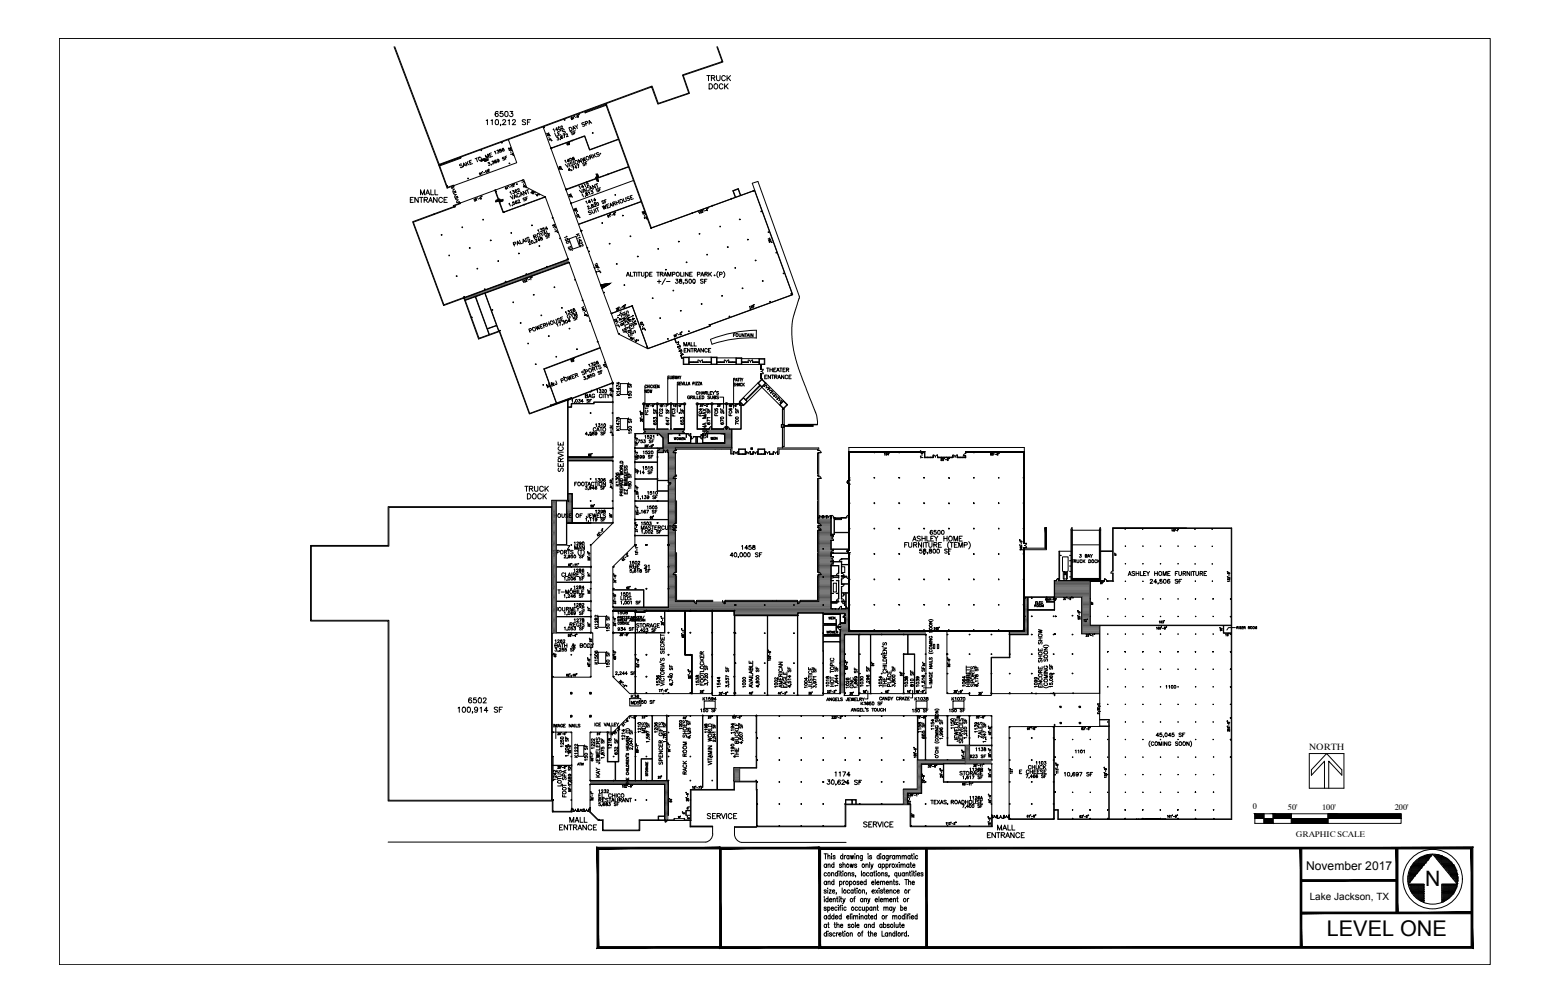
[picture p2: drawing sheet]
<svg xmlns="http://www.w3.org/2000/svg" width="432mm" height="279mm" viewBox="0 0 432 279" stroke-linecap="round" stroke-linejoin="round" font-family="sans-serif">
<defs><g id="words">
<text font-size="6" x="369.4" y="260.6">LEVEL ONE</text>
<text font-size="5.9" x="396.8" y="246.5">N</text>
<g font-size="4.4">
<text x="195.4" y="23.6">TRUCK</text>
<text x="196.1" y="26.1">DOCK</text>
<text x="136.5" y="33.5">6503</text>
<text x="115.7" y="55.4">MALL</text>
<text x="145.7" y="140.1">DOCK</text>
<text x="129.1" y="196.8">6502</text>
<text x="157.3" y="230">MALL</text>
<text x="276.6" y="232.1">MALL</text>
</g>
<g font-size="4">
<text x="257.9" y="149.9">6500</text>
<text x="238.5" y="192.6" transform="rotate(-90 238.5 192.6)">GNC</text>
<text x="180.6" y="205" transform="rotate(-90 180.6 205)">MDS</text>
</g>
<g font-size="3.5">
<text x="189.1" y="97.4">MALL</text>
<text x="181.3" y="116.8" transform="rotate(-90 181.3 116.8)">FC1</text>
<text x="185.2" y="117.1" transform="rotate(-90 185.2 117.1)">FC2</text>
<text x="188.7" y="117.1" transform="rotate(-90 188.7 117.1)">FC3</text>
<text x="196.1" y="117.1" transform="rotate(-90 196.1 117.1)">FC4</text>
<text x="200.7" y="116.8" transform="rotate(-90 200.7 116.8)">FC5</text>
<text x="204.6" y="116.8" transform="rotate(-90 204.6 116.8)">FC6</text>
<text x="174.6" y="195.4">K36</text>
<text x="159.5" y="214.1">ATM</text>
</g>
<text font-size="3.4" x="363.6" y="242.1">November 2017</text>
<text font-size="2.8" x="364.6" y="250.5">Lake Jackson, TX</text>
<text font-size="2.5" x="364.5" y="208.6">NORTH</text>
<g font-size="2.3">
<text x="348.8" y="225.1">0</text>
<text x="358.6" y="225.3">50'</text>
<text x="368.1" y="225.3">100'</text>
<text x="388.3" y="225.3">200'</text>
<text x="360.7" y="232.9">GRAPHIC SCALE</text>
</g>
</g></defs>
<!-- layer: ALEASE -->
<g fill="none" stroke="#000" stroke-width=".28">
<path d="M141.5 38.8l2.4 6.5-17.6 6.4M151.2 35.4l16 43.9 2.7-.4-2.3 1.4 2.6 6.9M128 56.5l17.8-6.5 .8 2.1 5.2 2.7 6.4 17.4M158.4 73l12.2 33.5 .1 20.8M169.9 78.9l-2.7 .4M170.2 87.3l2 5.6 8.2 4.2M170.7 128.2v17.3l-6.2 6.2v24.4h.5v4.1h-.5v8.3h-10.7M176.8 120.6v31.1l-6.2 6v11.3M170.7 169.9v18.5l4.6 4.6h23v.5h30.9v-.5h4.7M257.8 176.6v16.4h-18.7v.5h-4.1M263.6 175.6v17.4h6.3v.5h6.1v-.5h17.5M292.4 192.9h13.8v9.3h-25.3v24.7"/>
<path d="M153.8 203.7h5.4v21.5M164.3 218.2v6.6M276.1 211.6v-12.4h-100.8l-4.6 4.5h-6.4v13.6M276.1 212.5v14.4"/>
</g>
<!-- layer: AINTR -->
<g fill="none" stroke="#000" stroke-width=".28">
<path d="M141.5 38.9l.1 .1zM151.2 35.3l.2 .3zM172.1 38.7l-7.9 2.9-1.4-3.8-9.3 3.4M172.2 38.8l-8.1 3-1.4-3.9-9.2 3.4M126.3 51.6l.1 .1zM128 56.5h.2zM137.6 52.9l.4-.1-.2 .3zM137.8 53.1l2.3 6.1 11.6-4.3M137.9 53l2.2 6 11.6-4.2M151.6 54.7l.3 .3zM153.3 41.1l.2 .1-.1 .3zM157.5 52.6l.2 .3z"/>
<path d="M158.8 56.4l.3 .1-.1 .3zM174.9 46.4l-17.2 6.2M175 46.5l-17.3 6.3M176.3 50.2l-17.2 6.3M178.4 56.1l-17.3 6.3M178.5 56.2l-17.4 6.3M158.1 72l.2 .2h-.2zM158.1 72.2l-28.8 10.7M158.1 72.2l-28.8 10.6M158.3 73l.3 .2zM158.3 73l-28.8 10.5M158.3 73.1l-23.2 8.5 3.8 10.5"/>
<path d="M158.4 66.5l1.9-.7 1.1 2.9-2 .6zM161.6 64.1l.3 .1-.1 .3zM163.4 68.9l.2 .1-.1 .2zM165.4 74.4l.2 .1v.2zM129.5 83.6l2.8-1 3.9 10.5M132.4 82.6l2.6-1 3.2 8.9-2.5 1zM138.8 92.1l-.5-1.5-2.6 1 .5 1.5M167.1 96.7l-15.7 5.9 3.5 9.7M167.1 96.8l-15.6 5.9 3.5 9.6M170.5 111.9h-5.2v.4h-6.3v.9h-.8M170.5 112h-5.1v.4h-6.3v1h-.9M170.5 106.5l-12.3 4.7"/>
<path d="M170.5 106.4l.2 .4zM170.5 106.6l-12.3 4.8M170.6 111.7l.1 .4zM172.7 116.5h2v3.1h-2zM172.7 106.8h2v3h-2zM179.2 112.3h11.4v7.2h-3l2.9-.1v-7h-3.7l.1 7.1h-.2v-7.1h-3.7v7l3 .1h-3.1v-7.1h-3.6v7l2.9 .1h-3zM187.6 119.4h2.9M194.2 119.4h3.2M197.4 119.4h-3.2v-7h3.9l-.1 7.1h3.5l-3.3-.1v-7h4v7.1h.2l-.1-7.1h3.6v.4h.4v6.6h-3.3l.7 .1v5.2M205.9 111.8v.5h-11.8v7.2l3.3-.1M206 111.9v.8h.8M206.9 112.8h-.6v6.7h-2.5v5.2"/>
<path d="M211.5 107.2l-3.9 4M211.7 107.3l-4 4M154.8 139.4v36.7h-1M154.9 139.4v12.2h2.8v-12.2M158.2 137.4h1.2v8.3h-1.6v6h-2.9v24.4h-1.1M158.2 137.4h1v8.1h-1.4v-6.1M158.2 127.2h12.3M158.2 127.3h12.3M158.2 128.2h12.3M158.2 128.3h12.3M170.5 128.2h.2v.2zM170.6 127l.1 .3h-.2z"/>
<path d="M172.5 131.9h2.1v3.1h-2.1zM176.7 128.4l.1 .4zM176.7 124.5l.1 .4zM176.7 136.4l.1 .4zM176.9 124.7h7.6v-2.8l-1.1-1.2h-6.6l6.6-.1 1.2 1.2v2.9l-1.6 .1v-.1M176.9 124.7h6.1M176.9 128.7h6.1M176.9 139.5h9.1M176.9 128.6h6.1M176.9 139.4h9.1M176.9 133.3h6.1M179.7 120.6h.1"/>
<path d="M183 133.3l-6.1 .1M186.1 123.2v-2.5h4.9l.1 1v-1l.4-.1h-1.5h-4v2.8h15.8v-2.8h-4.7h-.7l.5 .1v1l.1-1h4.7v2.5M186.1 123.2h6.1v-2.6h.1v2.7h1.4v-1.7l-.6-.1h1.8l-.7 .1v1.7M186.1 123.3h6.1zM187.1 120.7h-1v2.5M195.7 123.3h6zM200.7 120.7h.1M200.7 120.7h1v2.5M201.3 120.8h.1M201.7 123.2h-6l.1-2.6h-.2v2.7h-1.8v-1.7h.3v1.7M203.8 126.3l.4 .1M205.6 126.4v-1.4h1.9v1.4"/>
<path d="M206 126.3l-.2 .1M206 126.4h.6M206.6 126.3h-.9v-1.3h1.7v1.3h-.8l.8 .1M208.9 126.3l.7 .1zM209.1 124.7h.4v.3h-.4zM209.1 124.7h.3v.3h-.3zM211 126.4v-1.4h1.9v1.4M211.9 126.3l-.8 .1M211.9 126.4h.6M212.5 126.3h-1.4v-1.3h1.7v1.3h-.3l.3 .1M215.1 126.4l-.8-.1 .9 .1M215.2 126.4h.1"/>
<path d="M216.5 126.3h.1M216.5 126.3l.3 .1M257.5 127.2h2.3M257.5 127.4h2.3M257.6 127.2v.2M257.6 127.3h2.2M258.2 127.2v.2M258.3 127.2v.2M259 127.2v.2M259.1 127.2v.2M259.8 127.2h.1M261 127.2l4.3 .2z"/>
<path d="M261.3 127.2v.2M261.4 127.3h3.5M262.1 127.2v.2M262.8 127.2v.2M263.5 127.2v.2M264.2 127.2v.2M264.3 127.2v.2M264.9 127.2h.1M266.5 127.3h.8M266.5 127.2v.2M267.3 127.2v.2M267.3 127.3h1.4"/>
<path d="M268 127.2v.2M268.7 127.2v.2M268.8 127.2h-2.3l2.3 .2M154.9 157.7h9.5M154.9 157.8h9.5M159.4 145.5h11.1M159.4 145.6h11.1M159.4 141.4h11.1M159.4 141.5h11.1M164.5 157.6l.1 .4zM170.6 145.3l-.1 .4zM170.6 141.3l.1 .4z"/>
<path d="M176.7 144.4l.1 .4zM176.7 148.8l.1 .4zM176.9 144.6h9.1v-7.9h-3v-11.2l.1 .4h1.6l-1.6 .1v7.7h2.9l-.1-7.8h.2v8.5l-.1-.6h-2.9v2.8h2.9l.1-1.6v34h-15.3M176.9 149.1h9.1v19.8h-6.7v-4.8h-8.7M176.9 144.6h9.1v4.4h-9.1M231.3 144.2v4.9l.1-.4h.9v-.5h4M231.3 157.4h2.2v2.1l-.1-2h-2v2.7l2.1-.1v.8l-.1-.6h-2v1.2h.6l-.6 .1v3.5h.6l-.6 .1v2.2l2.1-.1v.2h-2.1v1.9h.3h-.4zM231.4 152.8l-.1-2.4v2.5l5-.1M231.4 144.2v4.5h.8v-4.5M232 152.9v.2v-.2M232 157.3v.1M232.3 144.2v4h4"/>
<path d="M232.4 144.2v.4h1.9v-.4M232.6 144.2h1.6zM234.3 157.7h.9v1.6h-.9M236.3 153.9h-5v1l.1-.9h4.9M236.3 157.1h-2v-.9h-3v.2h.7v.3v-.3h2.2v3.2l.1-2.4h2M236.3 155.5l-2.1 .1h2.1M310.3 153.9h.1M310.4 154.4v.1l.3-.1h-.2l.1 .1M310.7 154.2l-.4-.2v.2M326.2 147.5l.1 .3M326.7 147.4l-.2 .2 .1 .2 .1-.2h-.2M326.8 147.5l.2 .1-.2 .2h.2"/>
<path d="M327.2 147.3l-.1 .1M327.3 147.6h.2M327.7 147.5l.1 .3M328 147.3v.1M328.1 147.3v.1M154.9 176.1h9.5l.1-.2 .2 .2h-.3M154.9 176.1h9.5M154.9 171.6h9.5M154.9 167.4h9.5M154.9 167.3h9.5M154.9 162h9.5M154.9 162.1h9.5"/>
<path d="M164.5 171.4l.1 .4zM164.5 167.1l.1 .4zM164.5 161.8l.1 .4zM166.6 171.5h2v3.1h-2zM170.6 175.9l.1 .4zM170.6 169.9h.2l-.1 .3zM170.6 168.8l.2 .2h-.2zM170.6 164.2h8.6v4.7h-8.4M170.8 170h6v.4M170.8 169.9h6.2M176.8 170.4h.1M176.8 170.4v22.6"/>
<path d="M176.9 170.4h2.5M177 169.9v.4h2.4v-.4h25.1v1.3h17.6v-.7h7.1v.2l6.1 .1-6.1-.1M177 169.9v.4h2.4v-.4v.4M177 169.9v.4h2.4M177 169.9v.4M179.4 170.3h-2.4h2.4M179.4 170.3v-.4h25.1v1.3h17.6M185 170v6.1h-14.2M185.1 170v6.1h-14.3M190.7 170v12.3h1.8v10.6M190.7 169.9v12.3h1.9v10.7M190.8 170v12.1h1.8v10.8"/>
<path d="M198.2 169.9v23M198.3 169.9v23.1M204.4 171.3v22.2M204.5 171.3v22.1M213.6 171.3v22.1M213.7 171.3v22.1M222 171.3v22.1M222.1 171.3v22.1M229.2 174h3.6v1.5v-1l1.1-.1h-1.1v-2v1.2h-3.6l3.6 .1v.2h-3.6v2.7h1.1M229.2 176.6l4.7 .1zM229.2 170.9l4.7 .1zM230.3 171h-1.1v2.6"/>
<path d="M230.3 176.6h.1M230.3 173.6h1.2M230.3 171h.1M230.4 173.7v.2M231.4 167.7h1.7M231.5 160.3h.5v.6h-.5M231.7 169.4h.1M231.7 169.4h.8M232 160.3v.4h1.4M232 162.3h.8v2.4h-.8zM232.5 169.4h.1M232.6 169.4h.1"/>
<path d="M232.7 169.4h.7M232.8 161.5h.7v5.2l-.1-1.5h-.6l.6-.1v-3.5zM233.1 167.5v.4h-1.7M233.4 169.4h.2zM233.4 169.4h.1M233.8 176.9v1.6h-4.6v-1.6h4.8v-1.7l-.1 1.7M233.9 174.4l.1 .2zM233.9 170.8l.1 2.6M233.9 174.6h.1M233.9 173.7h.1M233.9 174.4h.1M233.9 176.9v16.1"/>
<path d="M234 173.4l.2 .1-.3 .2M234 173.4l-.1-2.6v2.9M234.2 173.5l1-.1 .1-1.5v1.6h-.3M234.2 173.5h.1M234.2 173.5h.8M234.2 173.4h.7M234.2 160.2l1.4 .2-1.4 .1zM234.6 167.5v.5h.5v-.5M234.8 165v.9h-.5M234.9 165.2l.2 .2-.2 .3M235 173.5h.1M235.1 168.3l.2 .2z"/>
<path d="M235.1 160.5l.2 .2zM235.2 170.8l.1 .5zM235.2 171.3h.1M236.2 168.9h.1M236.3 162.5h-2l-.1-1.4v1.5l2.1-.1M236.3 165h-2l-.1-1.7v3.4l.1-1.7h1.2v2.4l-1.3-.1v.2h1.3v1.9h-1.3h1.4v-4.4h.7M236.3 160.3v.1M237.1 175.6h.1M257.7 176.6h-4.9v5.4h1.8v10.9M257.7 176.6h.1v.2zM257.8 176.6h-22.8v16.9M263.6 175.6h.2l-.1 .2z"/>
<path d="M281 176.6v6.3h-5.1v10.1M281.1 176.6v6.4h-5.1v9.9M286.1 166.2v10.4h-5v-1M286.2 166.2v3.5h7.3M291.4 166.1v1.4h2.1M291.4 166.2v1.3h2.1h-2.1M291.4 166.1v1.2M293.6 169.8h-7.4v6.8h-5.2v-1M293.6 166.2h7.5v10.2h5M293.6 166.1h7.7v10.2h4.8M303.4 161.7v12.4M303.5 174.1h39.3"/>
<path d="M303.5 161.7v12.3h39.3M303.8 167.6h.1M303.9 168v.2h.3v-.2l-.2 .1 .1 .1M306.1 174.1v18.8M306.2 174.1v18.8M306.4 162h.2l-.1 .5-.1-.1h.2v-.4zM306.7 162.1l.1 .4M307.1 162l-.1 .1M340.6 174.1v2.1h2.2M340.7 174.1v2h2.1M164.4 180.1l.3 .1-.2 .2zM166.6 181.5h2v3.1h-2z"/>
<path d="M176.8 199.2v18M176.9 199.2v18M181.5 199.3v11.8h-3v6.1M181.6 199.3v17.9M184.4 193l.4 .1zM185.6 199l.1 .3-.3-.1zM185.6 199.2v18M185.7 199.2v18M192.4 193l.4 .1zM195.6 199l.2 .2-.2 .1zM195.6 199.2v19.8h-.4v.7M195.7 199.3v19.8h-.4v.6"/>
<path d="M196.1 195.1h3v2h-3zM198.1 193l.2-.1v.3zM199.5 199.1l.4 .1zM199.7 199.3v20.4M204.2 199.1l.2-.1v.3zM204.3 193.5l.4-.1zM210.5 199l.3 .1-.1 .2zM210.5 199.2v14.4h-6.2M210.7 199.2v14.5h-4.8v3.7M213.5 193.4l.4 .1zM221.8 193.4l.5 .1zM229.1 192.9v-22.3h-6.9v.7h-17.8v-1.3h-24.9v.4h-2.6v22.6"/>
<path d="M229.1 192.9l.3 .1-.2 .2zM229.2 192.9v-14.3h4.6v14.3M233.7 193l.2-.1v.2zM239.1 193v-16.4h-4v16.8M239.2 192.9v-16.3h3.1v16.3M242.2 193l.4 .1zM242.4 192.9v-16.3h10.3v5.4h-1.2v10.9M251.3 193l.5 .1zM251.6 192.9v-10.8h3v10.8M254.4 193l.4 .1zM255 195.1h3.1v2h-3.1zM255.3 199.1l.4 .1z"/>
<path d="M255.4 199.3v12.2M255.5 199.3v12.2M257.4 199.1l.5 .1zM257.6 199.3v12.2M257.7 199.3v12.3M263.6 181.8l.1 .4zM263.6 199.1l.4 .1zM263.7 199.3v8.2h5v5M263.8 199.3v8.1h6v-8.1M265.3 195.1h3.1v2h-3.1zM266.6 193l.4 .1zM269.7 193l.2-.1v.3z"/>
<path d="M269.7 199.1l.4 .1zM269.9 199.3v8.1h6.1M275.9 192.9l.3 .1-.2 .2zM280.9 193l.4 .1zM288.2 193l.4 .1zM293.1 193l.4 .1zM153.8 203.7l.3 .1-.3 .1zM153.8 213h5.2M160.9 207.5h1.6v3h-1.6zM164.2 218.2h.2l-.1 .3zM164.3 217.3h21.7v9.7M164.3 217l.1 .3h-.1z"/>
<path d="M164.4 217.2h21.7v9.7M164.4 218.3h20.6v8.8h-1.8v1.1M164.4 218.2h20.7v10M169 203.7l.3 .1zM169.1 203.9v8.1h2.2v5.2M169.2 203.9v8h2.2M172 202.4l.4-.2-.2 .2zM172.1 202.4v9.5h-.8M172.3 202.4v9.6h-.9v5.2M178.6 217.2v-6h2.9v6M204.4 217.4v-3.7h1.4v3.7M257.6 212.6h-1.1v8.1h-3.9v3.1"/>
<path d="M268.7 211.6h-13.2v8.1h-3.9v4.1M268.8 211.5h-13.4v8.1h-3.9v4.2M276 212.5h.2v.2zM276 212.5l-18.3 .1M276 207.5h-6.1v4h6.1M276 212.6h-13.3v5h13.4M276.1 207.2l.1 .4zM276.1 211.3l.1 .3h-.2zM276.1 211.6h-6.3v-4.1h-1v5M276.1 217.7h-13.4v-5h-6.1v8.1h-3.9v3M293.1 202.2l.4 .1zM164.2 224.7l.1 .1z"/>
<path d="M183.4 228.2v-1h1.6v1M192.2 225.5h-1.3v1.4M192.2 225.6h-1.2v1.3h1.2M235.4 223.8v-1.3h3v1.3M235.5 223.8v-1.2h1.7v1.2M237.3 223.8v-1.2h1v1.2M276.1 226.7l.1 .2zM280.9 226.7l.1 .3z"/>
<circle cx="235.2" cy="160.6" r=".11"/>
<circle cx="304" cy="167.8" r=".18"/>
</g>
<!-- layer: CHATCH_CORRIDOR -->
<g fill="none" stroke="#5a5a5a" stroke-width=".28">
<path d="M137.3 80h2M137.9 79.7h2.1M138.7 79.4h2M139.3 79.2h2.1M140 78.9h2.1M140.7 78.7h2.1M141.4 78.4h2.1M142.1 78.2h2.1M142.8 77.9h2.1M143.5 77.7h2.1M144.2 77.4h2.1M144.8 77.2h2.2"/>
<path d="M145.5 76.9h2.2M146.2 76.7h2.2M146.9 76.4h2.2M147.6 76.1h2.2M148.3 75.9h2.2M149 75.6h2.2M149.7 75.4h2.2M150.3 75.1h2.3M151.1 74.9h2.2M151.7 74.6h2.3M152.4 74.4h2.3M153.1 74.1h2.3"/>
<path d="M153.8 73.9h2.3M154.5 73.6h2.3M155.2 73.3h2.3M155.9 73.1h2.3M156.6 72.8h1.7M157.2 72.5h1M158 72.3h.1M129.3 83h1.6M129.4 83.3h.8M129.5 83.5h.1M129.7 82.7h1.9M130.4 82.5h1.9"/>
<path d="M131.1 82.2h1.9M131.8 82h1.9M132.4 81.7h2M133.1 81.5h2M133.8 81.2h2M134.5 81h2M135.2 80.7h2M135.9 80.5h2M136.6 80.2h2M179.8 119.7h10.1M179.8 119.9h10.1M197.2 119.7h6.5"/>
<path d="M197.2 119.9h6.5M153.8 139.6h1M153.8 139.8h1M157.8 139.6h1.4M157.8 139.8h1.4M158.2 127.3h12.5M158.2 127.6h12.5M158.2 127.8h12.5M158.2 128.1h12.5M158.2 137.5h1M158.2 137.8h1M158.2 138h1"/>
<path d="M158.2 138.3h1M158.2 138.5h1M158.2 138.8h1M158.2 139.1h1M158.2 139.3h1M179.8 120.2h10.1M179.8 120.4h10.1M183.1 124.8h4.9M183.1 125h4.9M183.1 125.3h4.9M183.1 125.5h4.9M183.1 125.8h4.9"/>
<path d="M183.5 120.7h2.5M183.7 120.9h2.3M184 121.2h2M184.2 121.5h1.8M184.5 121.7h1.5M184.6 122h1.4M184.6 122.2h1.4M184.6 122.5h1.4M184.6 122.8h1.4M184.6 123h1.4M184.6 123.3h1.4M184.6 123.5h19.1"/>
<path d="M184.6 123.8h19.1M184.6 124h19.1M184.6 124.3h19.1M184.6 124.5h19.1M186.1 126.1h1.9M186.1 126.3h1.9M186.1 126.6h1.9M186.1 126.8h1.9M186.1 127.1h1.9M186.1 127.3h1.9M186.1 127.6h1.9M186.1 127.8h1.9"/>
<path d="M186.1 128.1h1.9M186.1 128.3h1.9M186.1 128.6h1.9M186.1 128.8h1.9M186.1 129.1h1.9M186.1 129.4h1.9M186.1 129.6h1.9M186.1 129.9h1.9M186.1 130.1h1.9M186.1 130.4h1.9M186.1 130.6h1.9M186.1 130.9h1.9"/>
<path d="M186.1 131.1h1.9M186.1 131.4h1.9M186.1 131.6h1.9M186.1 131.9h1.9M186.1 132.2h1.9M186.1 132.4h1.9M186.1 132.7h1.9M186.1 132.9h1.9M186.1 133.2h1.9M186.1 133.4h1.9M186.1 133.7h1.9M186.1 133.9h1.9"/>
<path d="M186.1 134.2h1.9M186.1 134.4h1.9M186.1 134.7h1.9M186.1 134.9h1.9M186.1 135.2h1.9M186.1 135.5h1.9M186.1 135.7h1.9M186.1 136h1.9M186.1 136.2h1.9M186.1 136.5h1.9M186.1 136.7h1.9M186.1 137h1.9"/>
<path d="M186.1 137.3h1.9M186.1 137.5h1.9M186.1 137.8h1.9M186.1 138h1.9M186.1 138.3h1.9M186.1 138.5h1.9M186.1 138.8h1.9M186.1 139.1h1.9M186.1 139.3h1.9M186.1 139.6h1.9M186.1 139.8h1.9M197.2 120.2h6.5"/>
<path d="M197.2 120.4h6.5M201.8 120.7h1.9M201.8 120.9h1.9M201.8 121.2h1.9M201.8 121.5h1.9M201.8 121.7h1.9M201.8 122h1.9M201.8 122.2h1.9M201.8 122.5h1.9M201.8 122.8h1.9M201.8 123h1.9M201.8 123.3h1.9"/>
<path d="M153.8 140.1h1M153.8 140.3h1M153.8 140.6h1M153.8 140.8h1M153.8 141.1h1M153.8 141.3h1M153.8 141.6h1M153.8 141.8h1M153.8 142.1h1M153.8 142.4h1M153.8 142.6h1M153.8 142.9h1"/>
<path d="M153.8 143.1h1M153.8 143.4h1M153.8 143.6h1M153.8 143.9h1M153.8 144.1h1M153.8 144.4h1M153.8 144.6h1M153.8 144.9h1M153.8 145.1h1M153.8 145.4h1M153.8 145.7h1M153.8 145.9h1"/>
<path d="M153.8 146.2h1M153.8 146.4h1M153.8 146.7h1M153.8 146.9h1M153.8 147.2h1M153.8 147.4h1M153.8 147.7h1M153.8 147.9h1M153.8 148.2h1M153.8 148.4h1M153.8 148.7h1M153.8 149h1"/>
<path d="M153.8 149.2h1M153.8 149.5h1M153.8 149.7h1M153.8 150h1M153.8 150.2h1M153.8 150.5h1M153.8 150.7h1M153.8 151h1M153.8 151.2h1M153.8 151.5h1M153.8 151.8h1M153.8 152h1"/>
<path d="M153.8 152.3h1M153.8 152.5h1M153.8 152.8h1M153.8 153h1M153.8 153.3h1M153.8 153.6h1M153.8 153.8h1M153.8 154.1h1M153.8 154.3h1M153.8 154.6h1M153.8 154.8h1M153.8 155.1h1"/>
<path d="M153.8 155.3h1M153.8 155.6h1M153.8 155.9h1M153.8 156.1h1M153.8 156.4h1M153.8 156.6h1M153.8 156.9h1M153.8 157.1h1M153.8 157.4h1M153.8 157.6h1M153.8 157.9h1M153.8 158.1h1"/>
<path d="M153.8 158.4h1M153.8 158.7h1M153.8 158.9h1M153.8 159.2h1M153.8 159.4h1M153.8 159.7h1M153.8 159.9h1M157.8 140.1h1.4M157.8 140.3h1.4M157.8 140.6h1.4M157.8 140.8h1.4M157.8 141.1h1.4"/>
<path d="M157.8 141.3h1.4M157.8 141.6h1.4M157.8 141.8h1.4M157.8 142.1h1.4M157.8 142.4h1.4M157.8 142.6h1.4M157.8 142.9h1.4M157.8 143.1h1.4M157.8 143.4h1.4M157.8 143.6h1.4M157.8 143.9h1.4M157.8 144.1h1.4"/>
<path d="M157.8 144.4h1.4M157.8 144.6h1.4M157.8 144.9h1.4M157.8 145.1h1.4M157.8 145.4h1.4M186.1 140.1h1.9M186.1 140.3h1.9M186.1 140.6h1.9M186.1 140.8h1.9M186.1 141.1h1.9M186.1 141.3h1.9M186.1 141.6h1.9"/>
<path d="M186.1 141.8h1.9M186.1 142.1h1.9M186.1 142.4h1.9M186.1 142.6h1.9M186.1 142.9h1.9M186.1 143.1h1.9M186.1 143.4h1.9M186.1 143.6h1.9M186.1 143.9h1.9M186.1 144.1h1.9M186.1 144.4h1.9M186.1 144.6h1.9"/>
<path d="M186.1 144.9h1.9M186.1 145.1h1.9M186.1 145.4h1.9M186.1 145.7h1.9M186.1 145.9h1.9M186.1 146.2h1.9M186.1 146.4h1.9M186.1 146.7h1.9M186.1 146.9h1.9M186.1 147.2h1.9M186.1 147.4h1.9M186.1 147.7h1.9"/>
<path d="M186.1 147.9h1.9M186.1 148.2h1.9M186.1 148.4h1.9M186.1 148.7h1.9M186.1 149h1.9M186.1 149.2h1.9M186.1 149.5h1.9M186.1 149.7h1.9M186.1 150h1.9M186.1 150.2h1.9M186.1 150.5h1.9M186.1 150.7h1.9"/>
<path d="M186.1 151h1.9M186.1 151.2h1.9M186.1 151.5h1.9M186.1 151.8h1.9M186.1 152h1.9M186.1 152.3h1.9M186.1 152.5h1.9M186.1 152.8h1.9M186.1 153h1.9M186.1 153.3h1.9M186.1 153.6h1.9M186.1 153.8h1.9"/>
<path d="M186.1 154.1h1.9M186.1 154.3h1.9M186.1 154.6h1.9M186.1 154.8h1.9M186.1 155.1h1.9M186.1 155.3h1.9M186.1 155.6h1.9M186.1 155.9h1.9M186.1 156.1h1.9M186.1 156.4h1.9M186.1 156.6h1.9M186.1 156.9h1.9"/>
<path d="M186.1 157.1h1.9M186.1 157.4h1.9M186.1 157.6h1.9M186.1 157.9h1.9M186.1 158.1h1.9M186.1 158.4h1.9M186.1 158.7h1.9M186.1 158.9h1.9M186.1 159.2h1.9M186.1 159.4h1.9M186.1 159.7h1.9M186.1 159.9h1.9"/>
<path d="M227.9 144.4h3.4M227.9 144.6h3.4M227.9 144.9h3.4M227.9 145.1h3.4M227.9 145.4h3.4M227.9 145.7h3.4M227.9 145.9h3.4M227.9 146.2h3.4M227.9 146.4h3.4M227.9 146.7h3.4M227.9 146.9h3.4M227.9 147.2h3.4"/>
<path d="M227.9 147.4h3.4M227.9 147.7h3.4M227.9 147.9h3.4M227.9 148.2h3.4M227.9 148.4h3.4M227.9 148.7h3.4M227.9 149h3.4M227.9 149.2h3.4M227.9 149.5h3.4M227.9 149.7h3.4M227.9 150h3.4M227.9 150.2h3.4"/>
<path d="M227.9 150.5h3.4M227.9 150.7h3.4M227.9 151h3.4M227.9 151.2h3.4M227.9 151.5h3.4M227.9 151.8h3.4M227.9 152h3.4M227.9 152.3h3.4M227.9 152.5h3.4M227.9 152.8h3.4M227.9 153h4.1M227.9 153.3h4.1"/>
<path d="M227.9 153.6h4.1M227.9 153.8h4.1M227.9 154.1h3.4M227.9 154.3h3.4M227.9 154.6h3.4M227.9 154.8h3.4M227.9 155.1h3.4M227.9 155.3h3.4M227.9 155.6h3.4M227.9 155.9h3.4M227.9 156.1h3.4M227.9 156.4h3.4"/>
<path d="M227.9 156.6h4.1M227.9 156.9h4.1M227.9 157.1h4.1M227.9 157.4h4.1M227.9 157.6h3.4M227.9 157.9h3.4M227.9 158.1h3.4M227.9 158.4h3.4M227.9 158.7h3.4M227.9 158.9h3.4M227.9 159.2h3.4M227.9 159.4h3.4"/>
<path d="M227.9 159.7h3.4M227.9 159.9h3.4M153.8 160.2h1M153.8 160.4h1M153.8 160.7h1M153.8 160.9h1M153.8 161.2h1M153.8 161.4h1M153.8 161.7h1M153.8 162h1M153.8 162.2h1M153.8 162.5h1"/>
<path d="M153.8 162.7h1M153.8 163h1M153.8 163.2h1M153.8 163.5h1M153.8 163.7h1M153.8 164h1M153.8 164.2h1M153.8 164.5h1M153.8 164.7h1M153.8 165h1M153.8 165.3h1M153.8 165.5h1"/>
<path d="M153.8 165.8h1M153.8 166h1M153.8 166.3h1M153.8 166.5h1M153.8 166.8h1M153.8 167h1M153.8 167.3h1M153.8 167.5h1M153.8 167.8h1M153.8 168h1M153.8 168.3h1M153.8 168.6h1"/>
<path d="M153.8 168.8h1M153.8 169.1h1M153.8 169.4h1M153.8 169.6h1M153.8 169.9h1M153.8 170.1h1M153.8 170.4h1M153.8 170.6h1M153.8 170.9h1M153.8 171.1h1M153.8 171.4h1M153.8 171.6h1"/>
<path d="M153.8 171.9h1M153.8 172.2h1M153.8 172.4h1M153.8 172.7h1M153.8 172.9h1M153.8 173.2h1M153.8 173.4h1M153.8 173.7h1M153.8 173.9h1M153.8 174.2h1M153.8 174.4h1M153.8 174.7h1"/>
<path d="M153.8 174.9h1M153.8 175.2h1M153.8 175.5h1M153.8 175.7h1M153.8 176h1M170.7 169.1h60.6M170.7 169.4h60.6M170.7 169.6h65.6M170.7 169.9h65.6M177 170.1h2.4M186.1 160.2h1.9M186.1 160.4h1.9"/>
<path d="M186.1 160.7h1.9M186.1 160.9h1.9M186.1 161.2h1.9M186.1 161.4h1.9M186.1 161.7h1.9M186.1 162h1.9M186.1 162.2h1.9M186.1 162.5h1.9M186.1 162.7h1.9M186.1 163h1.9M186.1 163.2h1.9M186.1 163.5h1.9"/>
<path d="M186.1 163.7h1.9M186.1 164h1.9M186.1 164.2h1.9M186.1 164.5h1.9M186.1 164.7h1.9M186.1 165h1.9M186.1 165.3h1.9M186.1 165.5h1.9M186.1 165.8h1.9M186.1 166h1.9M186.1 166.3h1.9M186.1 166.5h1.9"/>
<path d="M186.1 166.8h1.9M186.1 167h1.9M186.1 167.3h1.9M186.1 167.5h45.2M186.1 167.8h45.2M186.1 168h45.2M186.1 168.3h45.2M186.1 168.6h45.2M186.1 168.8h45.2M204.5 170.1h31.8M204.5 170.4h31.8M204.5 170.6h17.6"/>
<path d="M204.5 170.9h17.6M204.5 171.1h17.6M227.9 160.2h3.4M227.9 160.4h3.4M227.9 160.7h3.4M227.9 160.9h3.4M227.9 161.2h3.4M227.9 161.4h3.4M227.9 161.7h3.4M227.9 162h3.4M227.9 162.2h3.4M227.9 162.5h3.4"/>
<path d="M227.9 162.7h3.4M227.9 163h3.4M227.9 163.2h3.4M227.9 163.5h3.4M227.9 163.7h3.4M227.9 164h3.4M227.9 164.2h3.4M227.9 164.5h3.4M227.9 164.7h3.4M227.9 165h3.4M227.9 165.3h3.4M227.9 165.5h3.4"/>
<path d="M227.9 165.8h3.4M227.9 166h3.4M227.9 166.3h3.4M227.9 166.5h3.4M227.9 166.8h3.4M227.9 167h3.4M227.9 167.3h3.4M229.2 170.6h7.1M233.9 177h1.1M233.9 177.2h1.1M233.9 177.5h1.1M233.9 177.7h1.1"/>
<path d="M233.9 178h1.1M233.9 178.3h1.1M233.9 178.5h1.1M233.9 178.8h1.1M233.9 179h1.1M233.9 179.3h1.1M233.9 179.5h1.1M233.9 179.8h1.1M234 173.7h2.3M234 173.9h2.3M234 174.2h2.3M234 174.4h2.3"/>
<path d="M234 174.7h2.3M234 174.9h2.3M234 175.2h2.3M234 175.5h2.3M234 175.7h3.1M234 176h23.7M234 176.2h23.7M234 176.5h23.7M234 176.7h1M235.3 170.9h1M235.3 171.1h1M235.3 171.4h1"/>
<path d="M235.3 171.6h1M235.3 171.9h1M235.3 172.2h1M235.3 172.4h1M235.3 172.7h1M235.3 172.9h1M235.3 173.2h1M235.3 173.4h1M235.6 169.1h.7M235.6 169.4h.7M237.2 175.7h20.5M281.1 175.7h5"/>
<path d="M281.1 176h5M281.1 176.2h5M281.1 176.5h5M285.2 166.3h.9M285.2 166.5h.9M285.2 166.8h.9M285.2 167h.9M285.2 167.3h.9M285.2 167.5h.9M285.2 167.8h.9M285.2 168h.9M285.2 168.3h.9"/>
<path d="M285.2 168.6h.9M285.2 168.8h.9M285.2 169.1h.9M285.2 169.4h.9M285.2 169.6h.9M285.2 169.9h.9M285.2 170.1h.9M285.2 170.4h.9M285.2 170.6h.9M285.2 170.9h.9M285.2 171.1h.9M285.2 171.4h.9"/>
<path d="M285.2 171.6h.9M285.2 171.9h.9M285.2 172.2h.9M285.2 172.4h.9M285.2 172.7h.9M285.2 172.9h.9M285.2 173.2h.9M285.2 173.4h.9M285.2 173.7h.9M285.2 173.9h.9M285.2 174.2h.9M285.2 174.4h.9"/>
<path d="M285.2 174.7h.9M285.2 174.9h.9M285.2 175.2h.9M285.2 175.5h.9M293.6 161.9h9.6M293.6 162.1h9.6M293.6 162.4h9.6M293.6 162.6h9.6M293.6 162.9h9.6M293.6 163.1h9.6M293.6 163.4h9.6M293.6 163.6h9.6"/>
<path d="M293.6 163.9h9.6M293.6 164.2h9.6M293.6 164.4h9.6M293.6 164.7h9.6M293.6 164.9h9.6M293.6 165.2h9.6M293.6 165.4h9.6M293.6 165.7h9.6M293.6 165.9h9.6M301.3 173h1.9M301.3 173.3h1.9M301.3 173.6h1.9"/>
<path d="M301.3 173.8h1.9M301.3 174.1h1.9M301.3 174.3h4.7M301.3 174.6h4.7M301.3 174.8h4.7M301.3 175.1h4.7M301.3 175.3h4.7M301.3 175.6h4.7M301.3 175.9h4.7M301.3 176.1h4.7M301.4 167.5h1.8M301.4 167.7h1.8"/>
<path d="M301.4 168h1.8M301.4 168.2h1.8M301.4 168.5h1.8M301.4 168.7h1.8M301.4 169h1.8M301.4 169.2h1.8M301.4 169.5h1.8M301.4 169.7h1.8M301.4 170h1.8M301.4 170.3h1.8M301.4 170.5h1.8M301.4 170.8h1.8"/>
<path d="M301.4 171h1.8M301.4 171.3h1.8M301.4 171.5h1.8M301.4 171.8h1.8M301.4 172h1.8M301.4 172.3h1.8M301.4 172.5h1.8M301.4 172.8h1.8M301.4 166.2h1.8M301.4 166.4h1.8M301.4 166.7h1.8M301.4 166.9h1.8"/>
<path d="M301.4 167.2h1.8M233.9 180h1.1M233.9 180.3h1.1M233.9 180.5h1.1M233.9 180.8h1.1M233.9 181h1.1M233.9 181.3h1.1M233.9 181.6h1.1M233.9 181.8h1.1M233.9 182.1h1.1M233.9 182.3h1.1M233.9 182.6h1.1"/>
<path d="M233.9 182.8h1.1M233.9 183.1h1.1M233.9 183.3h1.1M233.9 183.6h1.1M233.9 183.8h1.1M233.9 184.1h1.1M233.9 184.3h1.1M233.9 184.6h1.1M233.9 184.9h1.1M233.9 185.2h1.1M233.9 185.4h1.1M233.9 185.7h1.1"/>
<path d="M233.9 185.9h1.1M233.9 186.2h1.1M164.4 217.5h21.6M164.4 217.7h21.6M164.4 218h21.6M185.1 218.3h.9M185.1 218.5h.9M185.1 218.8h.9M185.1 219h.9M185.1 219.3h.9M185.1 219.5h.9M185.1 219.8h.9"/>
<path d="M204.4 213.9h1.4M204.4 214.2h1.4M204.4 214.4h1.4M204.4 214.7h1.4M204.4 214.9h1.4M204.4 215.2h1.4M204.4 215.4h1.4M204.4 215.7h1.4M204.4 215.9h1.4M204.4 216.2h1.4M204.4 216.4h1.4M204.4 216.7h1.4"/>
<path d="M204.4 217h1.4M204.4 217.2h1.4M251.6 219.9h4.9M255.5 211.8h13.3M255.5 212h13.3M255.5 212.3h13.3M255.5 212.5h7.2M255.5 212.8h1M255.5 213h1M255.5 213.3h1M255.5 213.6h1M255.5 213.8h1"/>
<path d="M255.5 214.1h1M255.5 214.3h1M255.5 214.6h1M255.5 214.8h1M255.5 215.1h1M255.5 215.3h1M255.5 215.6h1M255.5 215.8h1M255.5 216.1h1M255.5 216.4h1M255.5 216.6h1M255.5 216.9h1"/>
<path d="M255.5 217.1h1M255.5 217.4h1M255.5 217.6h1M255.5 217.9h1M255.5 218.1h1M255.5 218.4h1M255.5 218.6h1M255.5 218.9h1M255.5 219.1h1M255.5 219.4h1M255.5 219.7h1M268.8 207.5h1"/>
<path d="M268.8 207.8h1M268.8 208.1h1M268.8 208.3h1M268.8 208.6h1M268.8 208.8h1M268.8 209.1h1M268.8 209.3h1M268.8 209.6h1M268.8 209.8h1M268.8 210.1h1M268.8 210.3h1M268.8 210.6h1"/>
<path d="M268.8 210.8h1M268.8 211.1h1M268.8 211.4h1M268.8 211.6h7.2M268.8 211.9h7.2M268.8 212.1h7.2M268.8 212.4h7.2M185.1 220h.9M185.1 220.3h.9M185.1 220.5h.9M185.1 220.8h.9M185.1 221.1h.9"/>
<path d="M185.1 221.3h.9M185.1 221.6h.9M185.1 221.8h.9M185.1 222.1h.9M185.1 222.3h.9M185.1 222.6h.9M185.1 222.8h.9M185.1 223.1h.9M185.1 223.3h.9M185.1 223.6h.9M185.1 223.8h.9M185.1 224.1h.9"/>
<path d="M185.1 224.4h.9M185.1 224.6h.9M185.1 224.9h.9M185.1 225.1h.9M185.1 225.4h.9M185.1 225.6h.9M185.1 225.9h.9M185.1 226.1h.9M185.1 226.4h.9M185.1 226.6h.9M185.1 226.9h.9M185.1 227.1h.9"/>
<path d="M185.1 227.4h.9M185.1 227.7h.9M185.1 227.9h.9M251.6 220.2h4.9M251.6 220.4h4.9M251.6 220.7h4.9M251.6 220.9h1M251.6 221.2h1M251.6 221.4h1M251.6 221.7h1M251.6 222h1M251.6 222.2h1"/>
<path d="M251.6 222.5h1M251.6 222.7h1M251.6 223h1M251.6 223.3h1M251.6 223.5h1M251.6 223.8h1"/>
</g>
<!-- layer: ABLDG -->
<g fill="none" stroke="#000" stroke-width=".28">
<path d="M109.7 13l12.4 33 59.3-21.8 1.7 4.8 8.9-3-1.8-5 11.1-3.7-1.6-4.3M109.9 13l12.4 32.7 59.2-21.8 1.8 4.9 8.4-2.9-1.7-5 11.1-3.8-1.5-4.1M168.6 28.9l12.6 34.6M168.8 28.9l12.5 34.5M122.3 45.9l2.3 6.2 1.6-.6 .2 .5-.1 .1-.2-.3-1.6 .6-2.4-6.4M126.7 53.2h.1v.4zM127.2 54.7l.2-.1 .1 .4-.2 .1zM179 59.3l.5 .1v-.2l-.3 .4-.2-.1zM179.3 58.7l.1 .3-.2-.1-.2 .3-.2-.1 .1-.2M179.4 59.9l.1 .4M179.8 59.6h-.2M194.5 59l.1-.1 .2 .6"/>
<path d="M195.1 58.7h-.2l.1 .3 .2-.1 .1 .3-.3 .1M195.8 58.4v.1M196.5 58.6l-.4 .1M196.9 58.4l-.2 .2v-.5l.2 .6M197 57.9v.2M197.1 57.9v.1M206.1 54.4l-.6-1.8-1.4 .5 .7 1.7M206.2 54.3l-.7-1.8-1.5 .6 .7 1.8M210.1 52.9l-.7-1.9 1.6-.5 11.5 32M166 74.2v.2l.3 .1 .3-.2-.2-.2-.2 .1 .2 .2M166.1 73.3h.2l-.6 .3M166.2 73.6l.2 .1-.1 .2-.6-.1 .2 .3"/>
<path d="M166.4 74.8l.2 .4M166.6 74.5h.2M166.9 75.3l.2 .3h-.7M167.1 75.7h.1M167.1 75.8h.1M179.8 60.4l.1 .3-.6-.1 .2 .3M180 60.8h.2M180.2 60.9l-.1 .1M181.3 63.5l28.8-10.5 10.5 29-23 8.4 .1 .3-17.3 6.3-4.4-11.9-5.9 2.1M181.4 63.6l-.1-.2 28.8-10.5 10.6 29.1-23 8.4 .1 .3-17.4 6.4-4.4-11.9-5.8 2.1M171.5 85.9l.2-.1v.2l.2 .3h-.3M172.4 85.5v.1"/>
<path d="M173.1 85.6l-.4 .2M173.2 85.3l.1-.1 .2 .6M173.6 85.1h.3l.1 .4a.3 .3 0 0 1-.4-.1 .3 .3 0 0 1 0-.3zM174 84.8v.2M174.1 84.8v.1M187.8 94.3l.5 1M187.9 93.3l-.1 .2-.2-.3a.26 .26 0 0 1 .4 .2 .26 .26 0 0 1-.2 .4M188.1 93.2l.1-.2 .2 .6M188.5 92.8v.2M189.2 93l-.4 .2M189.3 92.8l.2-.2v.6l.3-.1M189.5 99l.4 .6h.3v-.2h1.7v2h-1.7v-1.7h-.4z"/>
<path d="M189.7 92.4v.1M189.8 92.3v.2M190.3 99.5h1.4v1.8h-1.4zM198 99.4h1.6v2h-1.6zM198.1 99.5h1.4v1.8h-1.4zM204.9 99.6h1.6v1.8h-1.6zM205 99.7h1.4v1.6h-1.4zM208.7 85.4l.1-.2 .1 .6M209.1 85.3l.1-.2 .2 .1-.2 .6 .3-.2M209.9 84.7v.2M210.6 94a33.7 33.7 0 0 0-12.3 1.8M210.6 91.9l-.1 2.2"/>
<path d="M210.6 91.9a37.2 37.2 0 0 0-12.8 2.5M211.3 99.8h1.6v1.6h-1.6zM211.4 99.9h1.4v1.4h-1.4zM222.5 83l-1.9 6.3-.2 4 .3 2.4 .4 2.6 1.2 4.2 4.8 12.4M222.5 82.4v.6M205.9 111.8l1.1-1.2 1.1 1.1-1.2 1.1M206 111.7l1-.9 1 .9-1 1zM206 111.9l.8 .8M211 106.6l1.1-1.1 1.1 1.1-.6 .7 .2 .2-.3-.2-.4 .5zM212.1 105.6l1 1-1 1-1-1zM217.1 112.6l1-.9 1 .9-1 1zM217.2 112l.3 .1 .6-.6 1.2 1.1-1.2 1.2-1.1-1.2 .4-.4z"/>
<path d="M217.5 118.1h.8v.4l8.2 .1h-8.2v.3h-.8zM217.6 118.3h.6v.5h-.6zM219.4 118.1h8.2l-8.2 .1M153.6 139.2h4.4v-27.8l-10.6 3.8-8.4-22.9-5.8 2-4.1-11.3-5.6 2-8.6-23.3 11.4-4.2-.1-.3 1.7-.6-.2-.4h.2l.2 .5-1.7 .6 .1 .3-11.4 4.2 8.5 23 5.6-2.1 4.2 11.4 5.7-2 8.4 22.9 10.7-3.9v28.3h-4.4M188.4 133.2h-.4v12.4h.4v-6.3M188.4 126h-.4v6.5h.4v-.3M199.1 125h-10.7v.3h-.4v-.6h15.8v1.6M199.2 125h1.6M200.9 125h2.5v1.3M216.5 126.3v-1.6h11.4v.6h-.3v-.3h-10.7v1.3M217.8 124.2v.5M217.9 124.2v.5"/>
<path d="M227.6 139.1v-5.9h.3v12.4h-.3v-6.3M227.6 131.9v-5.9h.3v6.5h-.3v-.3M236.3 134.7l.1 18.5zM236.3 125.7h21.2v1.7l-.1-1.6h-21l-.1 7.8zM268.8 125.7h16.4v25.5l-.1-25.4h-16.2l-.1 .4zM268.8 126.9l.1 .5zM86.5 151.8h21.5v-10.8h45.8v81.9h-45.8v-50.1h-21.5zM86.7 152h21.6v-10.8h45.3v81.5h-45.3v-50.1h-21.6zM188.4 160h-.4v7.4h5.2v-.3h-4.8v-6.9M188.4 147.6h-.4v11.7h.4v-5.5M188.4 146.3h-.4v.6h.4v-.4M227.6 160h.3v7.4h-5.1v-.3h4.8v-6.9"/>
<path d="M227.6 153.6v-6h.3v11.7h-.3v-5.5M227.6 146.3h.3v.6h-.3v-.4M227.9 144l.2 .2zM231.3 144.2l-.1-.2h.3l-.1 .2M232.2 144.2l-.1-.2h.5l-.3 .2M234.2 144l1.4 .2zM236.2 144l.1 .2zM236.3 153.9v.1M236.3 153.8h.1M236.3 153.2h.1M309.8 146.9h20.5M309.8 146.9h33.1v81.1h-18.4l18.3-.1v-80.8h-32.9v11.8"/>
<path d="M309.8 146.9v12M309.8 159.5v2.1h-1.7M309.9 159.5v2.2h-1.8M311 147.1h19.3M198.5 167.1h-4.6v.3h4.6M201.2 167.1v.3M201.9 167.1h20.2v.3h-20.2v-.3M293.5 166.1h-8.3l-.1-13.7v23.1h-48.7l-.1-21.7v21.8h.8M293.5 166.2h-8.3v9.4h-48M293.5 161.6h.6l-.5 .1M294.7 161.7h12.8zM307.5 161.6l-12.8 .1"/>
<path d="M309.8 161.7h.1M293.3 202.2v25.7h-12.3v-1M293.5 202.2v25.8h-12.6v-1.1M306.2 202h2.6v25.9M306.2 202.2h2.5v25.7M153.8 222.7h.1v3.1h5.2v-.6M153.8 222.9v3.1h5.4M164.2 226l2.4 2.3h1.1v2.9h10.4v-2.9h14.3v-8.4h12v-2.3h6.1l.1 12.5h24.9v-6.2h17.9v6.2h22.8v-3.2h-.1v3h-22.6v-6.1h-18.2v6.1h-24.5l-.1-12.5h-6.3v2.3h-12.2v8.5h-1.6M164.2 225.2v-.4h.2v1.1l2.2 2.3h1.3v2.8h10v-2.8h9.8M276.2 227h.1M277.5 226.9l.2 .1zM279.4 226.9l.2 .1z"/>
<path d="M293.5 225.5h.1M293.5 225.3h1.1v2.6h11.4M293.5 225.5h1v2.5h21.9l-10.2-.1"/>
<circle cx="195.5" cy="58.8" r=".27"/>
<circle cx="172.1" cy="85.9" r=".28"/>
<circle cx="209.7" cy="85.2" r=".27"/>
</g>
<!-- layer: PR-COLUMNS -->
<g fill="none" stroke="#000" stroke-width=".28">
<path d="M168.7 29.2h.1M168.7 29.3l-5.8 2.1M168.7 29.1l-5.8 2.1M128.2 44.1l-5.8 2.1M128.2 43.8l-5.8 2.2M153.3 112.8h.1M159 110.7l-5.7 2.1M159.1 110.9l-5.8 2.1M170.5 106.6h.1M170.5 106.8h.1M170.5 108.9h.1M158.2 127.1h6.2"/>
<path d="M158.2 127.3h6.2M164.4 121.1h.1M170.5 121.1h.1M189.1 121.1h.1M195.2 121.1h.1M236.4 139.9h.2v.3h-.2zM236.4 132.9h.2v.2h-.2zM236.4 125.8l.2 .2zM243.3 139.9l.2 .3zM243.3 132.9l.2 .2zM243.3 125.8l.2 .2zM250.2 139.9h.3v.3h-.3z"/>
<path d="M250.2 132.9h.3v.2h-.3zM250.2 125.8l.3 .2zM257.1 132.9h.3v.2h-.3zM257.2 139.9h.2v.3h-.2zM257.2 125.8l.2 .2zM264.1 140h.2v.2h-.2zM264.1 133l.2 .1zM271 139.9h.2v.3h-.2zM271 132.9h.2v.2h-.2zM271 125.8l.2 .2zM278 139.9l.1 .3zM278 132.9l.1 .2z"/>
<path d="M278 125.8l.1 .2zM284.9 139.9h.2v.3h-.2zM284.9 132.9h.2v.2h-.2zM284.9 125.8l.2 .2zM154 157.8v6.1M158.2 145.4h6.2M158.2 145.7h6.2M236.4 154.1h.2v.2h-.2zM236.4 147h.2v.2h-.2zM243.3 154.1l.2 .2zM243.3 147l.2 .2zM250.2 154.1h.3v.2h-.3z"/>
<path d="M250.2 147h.3v.2h-.3zM257.2 154.1h.2v.2h-.2zM264.1 154.1h.2v.2h-.2zM271 154.1h.2v.2h-.2zM271 147h.2v.2h-.2zM278 154.1l.1 .2zM278 147l.1 .2zM284.9 154.1h.2v.2h-.2zM284.9 147h.2v.2h-.2zM236.4 175.3h.2v.2h-.2zM236.4 168.2h.2v.2h-.2zM236.4 161.1h.2v.3h-.2z"/>
<path d="M243.3 175.3l.2 .2zM243.3 168.2l.2 .2zM243.3 161.1l.2 .3zM250.2 175.3h.3v.2h-.3zM250.2 168.2h.3v.2h-.3zM250.2 161.1h.3v.3h-.3zM257.2 175.3h.2v.2h-.2zM257.2 168.2h.2v.2h-.2zM257.2 161.1h.2v.3h-.2zM259.9 179.3h.3v1.2h-.3zM261 179.3h.3v1.2h-.3zM264.1 175.3h.2v.2h-.2z"/>
<path d="M264.1 168.2h.2v.2h-.2zM264.1 161.1h.2v.3h-.2zM271 175.3h.2v.2h-.2zM271 168.2h.2v.2h-.2zM271 161.1h.2v.3h-.2zM278 175.3l.1 .2zM278 168.2l.1 .2zM278 161.1l.1 .3zM284.9 175.3h.2v.2h-.2zM284.9 168.2h.2v.2h-.2zM284.9 161.1h.2v.3h-.2zM158.8 199.1h.4v.4h-.4z"/>
<path d="M158.8 192.7h.4v.4h-.4zM164.2 199.1h.4v.4h-.4zM164.2 192.7h.4v.4h-.4zM257.7 199.3h.1M295.1 196.5h.4v.4h-.4zM300.4 196.5h.4v.4h-.4zM154 210.6v6.6M204.3 213.6v3.6M204.4 217.2h.1M204.4 210.6h.1M204.5 213.6v3.6M229.1 217.6h.1"/>
<path d="M295.1 201h.4v.4h-.4zM300.5 201h.4v.4h-.4z"/>
<circle cx="139.7" cy="39.7" r=".11"/>
<circle cx="151.5" cy="35.4" r=".11"/>
<circle cx="157.2" cy="33.4" r=".11"/>
<circle cx="159.3" cy="39.1" r=".11"/>
<circle cx="162.9" cy="31.3" r=".11"/>
<circle cx="165" cy="37" r=".11"/>
<circle cx="168.7" cy="29.2" r=".11"/>
<circle cx="120.9" cy="59.6" r=".11"/>
<circle cx="122.4" cy="46" r=".11"/>
<circle cx="124.5" cy="51.8" r=".11"/>
<circle cx="126.6" cy="57.5" r=".11"/>
<circle cx="128.2" cy="43.9" r=".11"/>
<circle cx="130.3" cy="49.7" r=".11"/>
<circle cx="132.4" cy="55.4" r=".11"/>
<circle cx="134" cy="41.8" r=".11"/>
<circle cx="136.1" cy="47.6" r=".11"/>
<circle cx="138.1" cy="53.3" r=".11"/>
<circle cx="140.2" cy="59.1" r=".11"/>
<circle cx="141.8" cy="45.5" r=".11"/>
<circle cx="143.9" cy="51.2" r=".11"/>
<circle cx="146" cy="56.9" r=".11"/>
<circle cx="151.7" cy="54.9" r=".11"/>
<circle cx="153.5" cy="41.2" r=".11"/>
<circle cx="155.6" cy="47" r=".11"/>
<circle cx="157.7" cy="52.7" r=".11"/>
<circle cx="159.8" cy="58.4" r=".11"/>
<circle cx="161.4" cy="44.8" r=".11"/>
<circle cx="163.4" cy="50.6" r=".11"/>
<circle cx="165.6" cy="56.4" r=".11"/>
<circle cx="167.1" cy="42.8" r=".11"/>
<circle cx="169.2" cy="48.5" r=".11"/>
<circle cx="171.3" cy="54.2" r=".11"/>
<circle cx="173.4" cy="60" r=".11"/>
<circle cx="122.9" cy="65.4" r=".11"/>
<circle cx="125" cy="71.1" r=".11"/>
<circle cx="127.1" cy="76.8" r=".11"/>
<circle cx="128.7" cy="63.3" r=".11"/>
<circle cx="130.8" cy="69" r=".11"/>
<circle cx="132.9" cy="74.8" r=".11"/>
<circle cx="134.5" cy="61.1" r=".11"/>
<circle cx="136.6" cy="66.9" r=".11"/>
<circle cx="138.7" cy="72.7" r=".11"/>
<circle cx="140.8" cy="78.4" r=".11"/>
<circle cx="142.3" cy="64.8" r=".11"/>
<circle cx="144.4" cy="70.5" r=".11"/>
<circle cx="146.5" cy="76.3" r=".11"/>
<circle cx="148.1" cy="62.7" r=".11"/>
<circle cx="150.1" cy="68.5" r=".11"/>
<circle cx="152.3" cy="74.2" r=".11"/>
<circle cx="153.8" cy="60.6" r=".11"/>
<circle cx="154.3" cy="79.9" r=".11"/>
<circle cx="155.9" cy="66.3" r=".11"/>
<circle cx="158" cy="72.1" r=".11"/>
<circle cx="160.1" cy="77.9" r=".11"/>
<circle cx="161.9" cy="64.2" r=".11"/>
<circle cx="163.9" cy="69.9" r=".11"/>
<circle cx="166.1" cy="75.7" r=".11"/>
<circle cx="167.6" cy="62.1" r=".11"/>
<circle cx="169.7" cy="67.8" r=".11"/>
<circle cx="171.7" cy="73.5" r=".11"/>
<circle cx="129.2" cy="82.6" r=".11"/>
<circle cx="131.3" cy="88.3" r=".11"/>
<circle cx="135" cy="80.5" r=".11"/>
<circle cx="137.1" cy="86.2" r=".11"/>
<circle cx="139.1" cy="92" r=".11"/>
<circle cx="142.9" cy="84.1" r=".11"/>
<circle cx="144.9" cy="89.9" r=".11"/>
<circle cx="147" cy="95.6" r=".11"/>
<circle cx="148.6" cy="82" r=".11"/>
<circle cx="150.7" cy="87.8" r=".11"/>
<circle cx="152.8" cy="93.5" r=".11"/>
<circle cx="154.8" cy="99.3" r=".11"/>
<circle cx="156.4" cy="85.7" r=".11"/>
<circle cx="158.5" cy="91.4" r=".11"/>
<circle cx="160.6" cy="97.2" r=".11"/>
<circle cx="162.2" cy="83.6" r=".11"/>
<circle cx="164.2" cy="89.3" r=".11"/>
<circle cx="166.4" cy="95.1" r=".11"/>
<circle cx="168.1" cy="81.4" r=".11"/>
<circle cx="170.3" cy="87.3" r=".11"/>
<circle cx="172.3" cy="92.9" r=".11"/>
<circle cx="176" cy="85.1" r=".11"/>
<circle cx="178.1" cy="90.8" r=".11"/>
<circle cx="180.2" cy="96.6" r=".11"/>
<circle cx="185.9" cy="94.3" r=".11"/>
<circle cx="197.5" cy="90.4" r=".11"/>
<circle cx="149.1" cy="101.4" r=".11"/>
<circle cx="151.2" cy="107.1" r=".11"/>
<circle cx="153.3" cy="112.8" r=".11"/>
<circle cx="157" cy="105" r=".11"/>
<circle cx="158.2" cy="111.3" r=".11"/>
<circle cx="159" cy="110.8" r=".11"/>
<circle cx="162.7" cy="102.9" r=".11"/>
<circle cx="164.4" cy="109" r=".11"/>
<circle cx="164.4" cy="114.9" r=".11"/>
<circle cx="164.8" cy="108.7" r=".11"/>
<circle cx="168.4" cy="100.8" r=".11"/>
<circle cx="170.5" cy="108.8" r=".11"/>
<circle cx="170.5" cy="114.9" r=".11"/>
<circle cx="170.5" cy="106.8" r=".11"/>
<circle cx="170.5" cy="106.6" r=".11"/>
<circle cx="190.6" cy="112.4" r=".32"/>
<circle cx="206" cy="112.4" r=".32"/>
<circle cx="158.2" cy="139.4" r=".11"/>
<circle cx="158.2" cy="127.2" r=".11"/>
<circle cx="164.4" cy="133.3" r=".11"/>
<circle cx="164.4" cy="121.1" r=".11"/>
<circle cx="164.4" cy="127.2" r=".11"/>
<circle cx="164.4" cy="139.4" r=".11"/>
<circle cx="170.5" cy="139.4" r=".11"/>
<circle cx="170.5" cy="121.1" r=".11"/>
<circle cx="170.5" cy="133.3" r=".11"/>
<circle cx="170.5" cy="127.2" r=".11"/>
<circle cx="176.9" cy="139.4" r=".11"/>
<circle cx="176.9" cy="121.1" r=".11"/>
<circle cx="176.9" cy="133.3" r=".11"/>
<circle cx="176.9" cy="127.2" r=".11"/>
<circle cx="183" cy="127.2" r=".11"/>
<circle cx="183" cy="133.3" r=".11"/>
<circle cx="183" cy="121.1" r=".11"/>
<circle cx="183" cy="139.4" r=".11"/>
<circle cx="189.1" cy="121.1" r=".11"/>
<circle cx="195.2" cy="121.1" r=".11"/>
<circle cx="153.9" cy="151.6" r=".11"/>
<circle cx="153.9" cy="157.7" r=".11"/>
<circle cx="153.9" cy="145.5" r=".11"/>
<circle cx="158.2" cy="145.5" r=".11"/>
<circle cx="159" cy="151.6" r=".11"/>
<circle cx="159" cy="157.7" r=".11"/>
<circle cx="164.4" cy="145.5" r=".11"/>
<circle cx="164.4" cy="151.6" r=".11"/>
<circle cx="164.4" cy="157.7" r=".11"/>
<circle cx="170.5" cy="145.5" r=".11"/>
<circle cx="170.8" cy="157.7" r=".11"/>
<circle cx="176.9" cy="145.5" r=".11"/>
<circle cx="176.9" cy="151.6" r=".11"/>
<circle cx="176.9" cy="157.7" r=".11"/>
<circle cx="180" cy="157.7" r=".11"/>
<circle cx="180" cy="151.6" r=".11"/>
<circle cx="183" cy="145.5" r=".11"/>
<circle cx="186.1" cy="151.6" r=".11"/>
<circle cx="186.1" cy="157.7" r=".11"/>
<circle cx="229.1" cy="152.7" r=".11"/>
<circle cx="153.9" cy="176.1" r=".11"/>
<circle cx="153.9" cy="163.8" r=".11"/>
<circle cx="153.9" cy="170" r=".11"/>
<circle cx="159" cy="176.1" r=".11"/>
<circle cx="159" cy="163.8" r=".11"/>
<circle cx="159" cy="170" r=".11"/>
<circle cx="164.4" cy="170" r=".11"/>
<circle cx="164.4" cy="176.1" r=".11"/>
<circle cx="164.4" cy="163.8" r=".11"/>
<circle cx="170.8" cy="176.1" r=".11"/>
<circle cx="170.8" cy="163.8" r=".11"/>
<circle cx="170.8" cy="170" r=".11"/>
<circle cx="176.9" cy="176.1" r=".11"/>
<circle cx="176.9" cy="163.8" r=".11"/>
<circle cx="176.9" cy="170" r=".11"/>
<circle cx="180" cy="176.1" r=".11"/>
<circle cx="180" cy="170" r=".11"/>
<circle cx="180" cy="163.8" r=".11"/>
<circle cx="186.1" cy="163.8" r=".11"/>
<circle cx="186.1" cy="176.1" r=".11"/>
<circle cx="186.1" cy="170" r=".11"/>
<circle cx="192.2" cy="170" r=".11"/>
<circle cx="192.2" cy="176.1" r=".11"/>
<circle cx="198.3" cy="176.1" r=".11"/>
<circle cx="198.3" cy="170" r=".11"/>
<circle cx="204.4" cy="170" r=".11"/>
<circle cx="204.4" cy="176.1" r=".11"/>
<circle cx="204.7" cy="168.4" r=".11"/>
<circle cx="204.7" cy="176.2" r=".11"/>
<circle cx="212.9" cy="168.4" r=".11"/>
<circle cx="212.9" cy="176.2" r=".11"/>
<circle cx="221" cy="168.4" r=".11"/>
<circle cx="221" cy="176.2" r=".11"/>
<circle cx="229.1" cy="176.2" r=".11"/>
<circle cx="229.1" cy="160.6" r=".11"/>
<circle cx="229.1" cy="168.4" r=".11"/>
<circle cx="233.9" cy="176.2" r=".11"/>
<circle cx="235.3" cy="176.6" r=".11"/>
<circle cx="239.3" cy="176.6" r=".11"/>
<circle cx="245.4" cy="176.6" r=".11"/>
<circle cx="251.6" cy="176.6" r=".11"/>
<circle cx="257.7" cy="176.6" r=".11"/>
<circle cx="263.8" cy="176.6" r=".11"/>
<circle cx="269.9" cy="176.6" r=".11"/>
<circle cx="276" cy="176.6" r=".11"/>
<circle cx="281.1" cy="176.6" r=".11"/>
<circle cx="285.3" cy="171.5" r=".11"/>
<circle cx="285.3" cy="166.4" r=".11"/>
<circle cx="287.2" cy="166.4" r=".11"/>
<circle cx="287.2" cy="176.6" r=".11"/>
<circle cx="287.2" cy="171.5" r=".11"/>
<circle cx="287.2" cy="166.3" r=".11"/>
<circle cx="293.3" cy="166.3" r=".11"/>
<circle cx="293.3" cy="171.5" r=".11"/>
<circle cx="293.3" cy="176.6" r=".11"/>
<circle cx="293.3" cy="166.4" r=".11"/>
<circle cx="298.6" cy="171.3" r=".11"/>
<circle cx="298.6" cy="176.6" r=".11"/>
<circle cx="298.7" cy="166.3" r=".11"/>
<circle cx="153.9" cy="182.2" r=".11"/>
<circle cx="153.9" cy="188.3" r=".11"/>
<circle cx="159" cy="188.3" r=".11"/>
<circle cx="159" cy="182.2" r=".11"/>
<circle cx="164.4" cy="182.2" r=".11"/>
<circle cx="164.4" cy="188.3" r=".11"/>
<circle cx="170.8" cy="182.2" r=".11"/>
<circle cx="170.8" cy="188.3" r=".11"/>
<circle cx="176.9" cy="182.2" r=".11"/>
<circle cx="176.9" cy="188.3" r=".11"/>
<circle cx="180" cy="188.3" r=".11"/>
<circle cx="180" cy="182.2" r=".11"/>
<circle cx="186.1" cy="199.3" r=".11"/>
<circle cx="186.1" cy="182.2" r=".11"/>
<circle cx="186.1" cy="188.3" r=".11"/>
<circle cx="186.1" cy="192.9" r=".11"/>
<circle cx="192.2" cy="188.3" r=".11"/>
<circle cx="192.2" cy="192.9" r=".11"/>
<circle cx="192.2" cy="199.3" r=".11"/>
<circle cx="192.2" cy="182.2" r=".11"/>
<circle cx="198.3" cy="199.3" r=".11"/>
<circle cx="198.3" cy="182.2" r=".11"/>
<circle cx="198.3" cy="188.3" r=".11"/>
<circle cx="198.3" cy="192.9" r=".11"/>
<circle cx="204.4" cy="199.3" r=".11"/>
<circle cx="204.4" cy="192.9" r=".11"/>
<circle cx="204.4" cy="182.2" r=".11"/>
<circle cx="204.4" cy="188.3" r=".11"/>
<circle cx="204.7" cy="192.9" r=".11"/>
<circle cx="204.7" cy="184.5" r=".11"/>
<circle cx="210.5" cy="199.3" r=".11"/>
<circle cx="212.9" cy="192.9" r=".11"/>
<circle cx="212.9" cy="184.5" r=".11"/>
<circle cx="217" cy="199.3" r=".11"/>
<circle cx="221" cy="192.9" r=".11"/>
<circle cx="221" cy="184.5" r=".11"/>
<circle cx="223" cy="199.3" r=".11"/>
<circle cx="229.1" cy="199.3" r=".11"/>
<circle cx="229.1" cy="192.9" r=".11"/>
<circle cx="229.1" cy="184.5" r=".11"/>
<circle cx="233.9" cy="192.9" r=".11"/>
<circle cx="233.9" cy="184.5" r=".11"/>
<circle cx="235.3" cy="199.3" r=".11"/>
<circle cx="235.3" cy="182" r=".11"/>
<circle cx="239.3" cy="182" r=".11"/>
<circle cx="239.3" cy="199.3" r=".11"/>
<circle cx="245.4" cy="192.9" r=".11"/>
<circle cx="245.4" cy="199.3" r=".11"/>
<circle cx="245.4" cy="182" r=".11"/>
<circle cx="245.4" cy="187.5" r=".11"/>
<circle cx="251.6" cy="192.9" r=".11"/>
<circle cx="251.6" cy="199.3" r=".11"/>
<circle cx="251.6" cy="187.5" r=".11"/>
<circle cx="251.6" cy="182" r=".11"/>
<circle cx="257.7" cy="192.9" r=".11"/>
<circle cx="257.7" cy="199.3" r=".11"/>
<circle cx="257.7" cy="187.5" r=".11"/>
<circle cx="257.7" cy="182" r=".11"/>
<circle cx="263.8" cy="199.3" r=".11"/>
<circle cx="263.8" cy="182" r=".11"/>
<circle cx="263.8" cy="192.9" r=".11"/>
<circle cx="263.8" cy="187.5" r=".11"/>
<circle cx="269.9" cy="182" r=".11"/>
<circle cx="269.9" cy="187.5" r=".11"/>
<circle cx="269.9" cy="199.3" r=".11"/>
<circle cx="269.9" cy="192.9" r=".11"/>
<circle cx="276" cy="199.3" r=".11"/>
<circle cx="276" cy="187.5" r=".11"/>
<circle cx="276" cy="192.9" r=".11"/>
<circle cx="276" cy="182" r=".11"/>
<circle cx="281.1" cy="182" r=".11"/>
<circle cx="281.1" cy="187.5" r=".11"/>
<circle cx="281.1" cy="192.9" r=".11"/>
<circle cx="287.2" cy="187.5" r=".11"/>
<circle cx="287.2" cy="192.9" r=".11"/>
<circle cx="287.2" cy="182" r=".11"/>
<circle cx="293.3" cy="192.9" r=".11"/>
<circle cx="293.3" cy="182" r=".11"/>
<circle cx="293.3" cy="187.5" r=".11"/>
<circle cx="298.6" cy="182" r=".11"/>
<circle cx="298.6" cy="187.4" r=".11"/>
<circle cx="298.7" cy="192.9" r=".11"/>
<circle cx="153.9" cy="210.5" r=".11"/>
<circle cx="153.9" cy="203.8" r=".11"/>
<circle cx="153.9" cy="217.2" r=".11"/>
<circle cx="159" cy="203.8" r=".11"/>
<circle cx="159" cy="217.2" r=".11"/>
<circle cx="164.4" cy="217.2" r=".11"/>
<circle cx="164.4" cy="203.8" r=".11"/>
<circle cx="170.8" cy="217.2" r=".11"/>
<circle cx="170.8" cy="210.5" r=".11"/>
<circle cx="170.8" cy="203.8" r=".11"/>
<circle cx="176.9" cy="210.5" r=".11"/>
<circle cx="176.9" cy="217.2" r=".11"/>
<circle cx="180" cy="210.5" r=".11"/>
<circle cx="180" cy="217.2" r=".11"/>
<circle cx="186.1" cy="210.5" r=".11"/>
<circle cx="186.1" cy="203.8" r=".11"/>
<circle cx="186.1" cy="217.2" r=".11"/>
<circle cx="192.2" cy="203.8" r=".11"/>
<circle cx="192.2" cy="210.5" r=".11"/>
<circle cx="192.2" cy="217.2" r=".11"/>
<circle cx="198.3" cy="203.8" r=".11"/>
<circle cx="198.3" cy="210.5" r=".11"/>
<circle cx="198.3" cy="217.2" r=".11"/>
<circle cx="204.4" cy="217.2" r=".11"/>
<circle cx="204.4" cy="203.8" r=".11"/>
<circle cx="204.4" cy="210.5" r=".11"/>
<circle cx="210.5" cy="217.2" r=".11"/>
<circle cx="210.5" cy="203.8" r=".11"/>
<circle cx="210.5" cy="210.5" r=".11"/>
<circle cx="210.8" cy="211.5" r=".11"/>
<circle cx="210.8" cy="217.6" r=".11"/>
<circle cx="210.8" cy="205.4" r=".11"/>
<circle cx="217" cy="217.6" r=".11"/>
<circle cx="217" cy="205.4" r=".11"/>
<circle cx="217" cy="211.5" r=".11"/>
<circle cx="223" cy="211.5" r=".11"/>
<circle cx="223" cy="205.4" r=".11"/>
<circle cx="223" cy="217.6" r=".11"/>
<circle cx="229.1" cy="217.6" r=".11"/>
<circle cx="229.1" cy="205.4" r=".11"/>
<circle cx="229.1" cy="211.5" r=".11"/>
<circle cx="235.3" cy="211.5" r=".11"/>
<circle cx="235.3" cy="217.6" r=".11"/>
<circle cx="235.3" cy="205.4" r=".11"/>
<circle cx="239.3" cy="217.6" r=".11"/>
<circle cx="239.3" cy="205.4" r=".11"/>
<circle cx="239.3" cy="211.5" r=".11"/>
<circle cx="245.4" cy="205.4" r=".11"/>
<circle cx="245.4" cy="217.6" r=".11"/>
<circle cx="245.4" cy="211.5" r=".11"/>
<circle cx="251.6" cy="217.6" r=".11"/>
<circle cx="251.6" cy="211.5" r=".11"/>
<circle cx="257.7" cy="217.6" r=".11"/>
<circle cx="257.7" cy="205.4" r=".11"/>
<circle cx="257.7" cy="211.5" r=".11"/>
<circle cx="263.8" cy="205.4" r=".11"/>
<circle cx="263.8" cy="217.6" r=".11"/>
<circle cx="263.8" cy="211.5" r=".11"/>
<circle cx="269.9" cy="205.4" r=".11"/>
<circle cx="269.9" cy="217.6" r=".11"/>
<circle cx="269.9" cy="211.5" r=".11"/>
<circle cx="276" cy="202.3" r=".11"/>
<circle cx="276" cy="205.4" r=".11"/>
<circle cx="276" cy="217.6" r=".11"/>
<circle cx="276" cy="211.5" r=".11"/>
<circle cx="281.1" cy="217.6" r=".11"/>
<circle cx="281.1" cy="202.3" r=".11"/>
<circle cx="281.1" cy="211.5" r=".11"/>
<circle cx="281.1" cy="205.4" r=".11"/>
<circle cx="287.2" cy="217.6" r=".11"/>
<circle cx="287.2" cy="202.3" r=".11"/>
<circle cx="287.2" cy="205.4" r=".11"/>
<circle cx="287.2" cy="211.5" r=".11"/>
<circle cx="293.3" cy="205.4" r=".11"/>
<circle cx="293.3" cy="211.5" r=".11"/>
<circle cx="293.3" cy="217.6" r=".11"/>
<circle cx="293.3" cy="202.3" r=".11"/>
<circle cx="154" cy="225.8" r=".11"/>
<circle cx="154" cy="222.6" r=".11"/>
<circle cx="159" cy="222.6" r=".11"/>
<circle cx="164.4" cy="222.6" r=".11"/>
<circle cx="166.7" cy="228.1" r=".11"/>
<circle cx="170.8" cy="222.6" r=".11"/>
<circle cx="176.9" cy="222.6" r=".11"/>
<circle cx="180" cy="222.6" r=".11"/>
<circle cx="186.1" cy="222.6" r=".11"/>
<circle cx="192.2" cy="222.6" r=".11"/>
<circle cx="210.8" cy="223.7" r=".11"/>
<circle cx="210.8" cy="229.8" r=".11"/>
<circle cx="217" cy="223.7" r=".11"/>
<circle cx="217" cy="229.8" r=".11"/>
<circle cx="223" cy="223.7" r=".11"/>
<circle cx="223" cy="229.8" r=".11"/>
<circle cx="229.1" cy="229.8" r=".11"/>
<circle cx="229.1" cy="223.7" r=".11"/>
<circle cx="235.3" cy="229.8" r=".11"/>
<circle cx="235.3" cy="223.7" r=".11"/>
<circle cx="239.3" cy="223.7" r=".11"/>
<circle cx="245.4" cy="223.7" r=".11"/>
<circle cx="251.6" cy="223.7" r=".11"/>
<circle cx="253.6" cy="229.8" r=".11"/>
<circle cx="257.7" cy="223.7" r=".11"/>
<circle cx="257.7" cy="229.8" r=".11"/>
<circle cx="263.8" cy="223.7" r=".11"/>
<circle cx="263.8" cy="229.8" r=".11"/>
<circle cx="269.9" cy="229.8" r=".11"/>
<circle cx="269.9" cy="223.7" r=".11"/>
<circle cx="276" cy="223.7" r=".11"/>
<circle cx="281.1" cy="223.7" r=".11"/>
<circle cx="287.2" cy="223.7" r=".11"/>
<circle cx="287.2" cy="227.8" r=".11"/>
<circle cx="293.3" cy="223.7" r=".11"/>
<circle cx="293.3" cy="227.8" r=".11"/>
</g>
<!-- layer: ADOOR_EXT -->
<g fill="none" stroke="#000" stroke-width=".28">
<path d="M125.7 52.2l.3 .4h.5l-.4 .4v.4l.6-.2M126.2 53.8l.4 .3h.4l-.4 .3v.5l.6-.2M126.3 52.1l-.6 .2M126.8 53.6l-.6 .1M127.3 55.1l-.5 .2 .3 .3h.4M127.5 55.6l-.3 .3v.5M127.7 56.2l-.5 .2M189.4 98.3h.5l.3 .3M189.6 98.8l.6-.2zM189.6 98.9l-.1 .1M194.3 100.2v.6M194.3 100.2l.5 .2 .2 .4 .1-.4 .5-.2v.6"/>
<path d="M201.6 100.2v.6M201.7 100.2l.4 .2 .2 .4 .2-.4 .4-.2v.6M208.3 100.2v.6M208.3 100.2l.4 .2 .2 .4 .2-.4 .4-.2M209.5 100.2v.6M211.9 102.8h.5M212.5 102.8l-.2 .4-.4 .2 .4 .1 .2 .5h-.6M212.9 107.5h.1M212.8 107.6l.5-.5 .2 .4-.2 .4 .4-.1 .4 .1-.4 .5M213.8 108.4h.1M213.7 108.4l.5-.4 .1 .4-.2 .4 .5-.1 .4 .1-.4 .5M214.6 109.3h.1"/>
<path d="M215 108.9l-.4 .4M215 109.7l.5-.2 .4 .2M215.1 108.9l.1 .4-.1 .4M215.5 110.2h.1M215.9 109.8l-.5 .4M215.9 109.8l-.4 .4M215.9 110.6l.5-.2 .4 .2M215.9 109.8l.2 .4-.2 .4M216.4 111.1h.1M216.8 110.6l-.5 .5M216.8 110.7l-.4 .4M216.8 110.7l.2 .4-.2 .4 .4-.2 .5 .2-.5 .5"/>
<path d="M217.3 112h.1M227.9 132.5h.1M227.9 133.2h.1M227.9 125.3v.1M227.9 126h.1M227.9 132.5l.5 .2 .2 .4M227.9 133.1v.1M227.9 125.4l.5 .1 .2 .4M227.9 133.1h.7zM227.9 126h.7zM235.9 134l.4-.4zM235.9 134.3l.4 .4z"/>
<path d="M235.9 134l.4 .1-.4 .2M236.3 133.6h.1M236.3 134.7h.1M228.1 143.5v.5zM228.1 144v.1M228.1 143.5l.5 .5M229.1 144.1h.1M229.1 143.5v.5zM229.1 143.5l-.5 .5M229.1 143.5l.1 .5zM229.1 143.5l.6 .5M230.1 143.5v.5z"/>
<path d="M230.1 144.1h.1M230.2 143.5l-.6 .5M230.2 143.5v.5zM230.2 143.5l.5 .5M231.2 143.5v.5zM231.2 144.1h.1M231.2 143.5l-.5 .5M231.2 144v.1M231.5 144v.2M231.5 143.5v.5zM231.5 143.4l.4 .2 .2 .4M232.2 144v.2"/>
<path d="M235.6 144v.2M236.1 143.5l.1 .5zM236.2 143.4l-.4 .2-.2 .4M236.2 144v.2M309.3 159.5h.6M309.9 158.9l-.4 .1-.2 .5M308.1 161.7l-.2-.4-.4-.2v.6M276.2 227l.1 .6 .4-.2 .2-.4 .2 .4 .4 .2v-.6M277.7 227v.8M279.4 227v.8a.83 .83 0 0 1-.8-.8 .83 .83 0 0 1-.9 .8M279.6 227v.6l.4-.2 .2-.4 .2 .4 .4 .2v-.6M280.8 227h.1"/>
<path d="M280.9 226.9l-.1 .1"/>
</g>
<!-- layer: ADOOR_INT -->
<g fill="none" stroke="#000" stroke-width=".28">
<path d="M179.2 119.5l.5 .5M179.2 119.5l.5 .1zM179.7 119.5h.1M179.8 119.5h.1M189.9 119.5h.1M190 119.5l.5 .1zM190.5 119.5l-.5 .5M196.6 119.5l.5 .5M196.6 119.5l.5 .1zM197.1 119.5h.1M197.2 119.5h.1M197.4 119.4v.1"/>
<path d="M198 118.7v.6zM198.1 118.7l-.5 .2-.1 .4M198.1 119.4v.1M201.5 119.4v.1M202.1 118.7v.6zM202.1 118.7l-.4 .2-.2 .4M202.2 119.4v.1M202.3 119.4v.1M202.4 118.7v.6zM202.4 118.7l.4 .2 .2 .4M203 119.4v.1M179.2 120.5l.5 .1z"/>
<path d="M179.7 120.6h.1M179.7 120l-.5 .5M183 125.5h.1M183 124.8h.1M183.1 124.8l.6 .1zM183.7 124.8l-.2 .4-.4 .2M184.7 125.3v.6zM184.7 125.9h.1M184.7 125.9v.1M184.7 125.3l.4 .1 .2 .5 .2-.5 .4-.1M185.9 125.3v.6zM185.9 125.9v.1"/>
<path d="M186 135h.1M186 134.4h.1M186.2 134.4h.5zM186.8 134.4l-.2 .4-.4 .2M187.4 126h.6zM187.4 133.1h.6zM188 125.3l.1 .1M188 126h.1M188 132.5h.1M188 125.3l-.4 .2-.2 .4M188 132.5l-.4 .2-.2 .4M188.1 133.1l-.1 .1"/>
<path d="M188.1 133.2h.1M188.1 125.3v.1M188.1 132.5h.1M189.9 120.6h.1M190 120.5l.5 .1zM190 120l.5 .5M191.5 120.6v.1M191.6 120.7l.2 .5 .4 .2M192.1 120.8l.1 .6zM192.2 120.6v.1M192.4 121.5v.1M192.4 121.6l.1 .6z"/>
<path d="M193.1 121.5l-.2 .5-.5 .2M193.1 121.5v.1M194.9 121.5v.1M194.9 121.5l.2 .5 .4 .2M195.5 121.6v.6zM195.6 121.5v.1M195.8 120.6v.1M195.8 120.8v.6zM196.4 120.7l-.1 .5-.5 .2M196.4 120.6v.1M196.6 120.5l.5 .1zM197.1 120.6h.1"/>
<path d="M197.1 120l-.5 .5M204.2 126.3v.1M204.3 125.7v.6zM204.3 125.7l.4 .2 .2 .4 .2-.4 .4-.2M205.5 125.7v.6zM205.5 126.3v.1M207.6 126.3v.1M207.7 125.7v.6zM207.7 125.7l.4 .2 .2 .4 .2-.4 .4-.2M208.8 125.7l.1 .6zM208.9 126.3v.1M209.6 126.3v.1"/>
<path d="M209.6 125.7l.1 .6zM209.7 125.7l.4 .2 .2 .4 .2-.4 .4-.2M210.8 125.7l.1 .6zM210.9 126.3v.1M213 125.7l.1 .6zM213 126.3v.1M213.1 125.7l.4 .2 .2 .4 .2-.4 .4-.2M214.3 125.7v.6zM214.3 126.3v.1M215.2 126.3v.1M215.3 125.7v.6zM215.3 125.7l.4 .2 .2 .4 .2-.4 .4-.2"/>
<path d="M216.5 125.7v.6zM216.5 126.3v.1M187.4 159.9h.6zM187.4 146.2l.6 .1zM187.4 147.5h.6zM188 159.3h.1M188 145.6h.1M188 146.3h.1M188 146.9h.1M188 147.6h.1M188 159.3l-.4 .2-.2 .4M188 145.7l-.4 .1-.2 .5"/>
<path d="M188 146.9l-.4 .2-.2 .4M188.1 159.3h.1M188.1 159.9l-.1 .1M188.1 160h.1M227.9 159.3h.1M227.9 160h.1M227.9 145.6h.1M227.9 146.3h.1M227.9 146.9l.5 .2 .2 .4M227.9 147.6h.1M227.9 159.3l.5 .2 .2 .4M227.9 159.9v.1"/>
<path d="M227.9 159.9h.7zM227.9 146.2l.7 .1zM227.9 147.5h.7zM228 145.7l.4 .1 .2 .5M231.3 153.7l.7 .1zM231.3 157.3h.7zM231.4 156.2h.1M231.3 154.9h.1M231.3 150.4h.1M231.3 149.1h.1M231.4 156.1l.6 .1zM231.4 154.9l.6 .1z"/>
<path d="M231.4 150.3l.6 .1zM231.4 149.1l.6 .1zM232 153.8h.1M232 157.3h.1M232 153.1l-.5 .2-.1 .5M232 156.7l-.5 .2-.1 .4M232 154.9l-.1 .4-.5 .2 .5 .2 .1 .4M232 149.1l-.1 .4-.5 .2 .5 .2 .1 .4M233.5 159.5l-.5 .2-.2 .4M233.7 156.2h.5zM234.2 159.5h.1M234.2 156.3h.1"/>
<path d="M234.3 155.6l-.5 .2-.1 .4M234.4 159.6l.4 .2 .2 .4M235.9 153.3l.4 .5zM236.3 153.8h.1M236.3 153.1l-.4 .2M193.2 167.3v.1M193.3 167.4l.1 .4 .5 .2M193.9 167.4v.6zM193.9 167.3v.1M201.2 167.3h.1M201.2 167.3l.2 .5 .4 .2M201.8 167.4v.6z"/>
<path d="M201.8 167.3l.1 .1M201.9 167.3h.1M222.1 167.3v.1M222.1 167.4v.6zM222.7 167.4l-.2 .4-.4 .2M222.8 167.3v.1M232 165.1v.1M232 161.5v.1M232.8 160.1h.6zM232.8 167.3h.6zM232.9 165.1v.1M232.9 161.5v.1"/>
<path d="M233.2 174.6l.7 .1zM233.2 174.3h.7zM233.3 174.6l.2 .4 .4 .2M233.4 160.2h.1M233.4 161.5h.1M233.4 160.8h.1M233.4 167.3h.1M233.5 166.7l-.5 .1-.2 .5M233.6 169.4h.1M233.9 175.2h.1M233.9 174.6h.1M233.9 173.7h.1"/>
<path d="M233.9 174.4h.1M233.9 173.7l-.4 .2-.2 .4M234.2 168.8v.6zM234.2 166.7h.1M234.2 167.3h.1M234.2 163.3h.1M234.2 162.6h.1M234.2 161.1h.1M234.2 160.5h.1M234.2 160.3h.1M234.2 169.4h.1M234.3 168.7l-.5 .2-.1 .4"/>
<path d="M234.4 167.3h.6zM234.4 162.6l.6 .1zM234.4 160.5l.6 .1zM234.4 160.2h.6zM234.4 166.7l.4 .1 .2 .5M234.7 171.7l.5-.4zM234.8 171.7l.4 .2M235 162.6l-.2 .4-.4 .2M235 160.5l-.2 .4-.4 .2M235.6 160.3v.1M235.6 168.8v.1M235.6 160.4l.2 .4 .4 .2"/>
<path d="M235.6 168.8l.2 .5 .5 .1M236.1 160.4l.1 .6zM236.2 168.9v.5zM236.2 168.8l.1 .1M236.2 160.3v.1M185.8 228.1l-.2 .5-.4 .2v-.6"/>
</g>
<!-- layer: ABOVE -->
<path d="M191.9 99.4h6.1M199.6 99.6h5.3M206.5 99.8h4.8M191.9 101.4h6.1M199.6 101.4h5.3M206.5 101.4h4.8M208.1 111.7l4-3.9 4.9 4.8M211 106.6l-4 4M213.2 106.6l4.9 4.9M218.3 118.9v5.3h-.4M218.3 113.6v4.5" fill="none" stroke="#000" stroke-width=".28"/>
<!-- layer: AGLAZ -->
<g fill="none" stroke="#000" stroke-width=".28">
<path d="M191.9 100.8h1.2zM191.9 100.8l1.2 .1zM193.1 100.9h.1M193.1 100.8h1.2zM193.1 100.8l1.2 .1zM194.3 100.9h.1M195.6 100.8h1.1zM195.6 100.8l1.1 .1zM196.8 100.9h.1M196.8 100.8h1.1zM196.8 100.8l1.1 .1zM199.6 100.8h1z"/>
<path d="M199.6 100.8l1 .1zM200.6 100.8l1 .1zM200.6 100.8h1zM201.6 100.9h.1M202.9 100.9h.1M202.9 100.8h.9zM202.9 100.8l.9 .1zM203.9 100.9h.1M203.9 100.8h1zM203.9 100.8l1 .1zM206.5 100.9h.1M206.6 100.8h.8z"/>
<path d="M206.6 100.8l.8 .1zM207.4 100.8h.9zM207.4 100.8l.9 .1zM208.3 100.9h.1M209.5 100.8l.9 .1zM209.6 100.8h.8zM210.4 100.8l.9 .1zM210.5 100.8h.8zM211.8 101.5l.1 1.2zM211.8 105.3h.1M211.8 104l.1 1.3zM211.8 102.7h.1"/>
<path d="M211.8 101.4h.1M211.9 101.5v1.2zM211.9 105.4l.2 .1zM211.9 104v1.3zM212.1 105.5h.1M212.1 105.5l-.2-.2 .1 .2M212.1 105.5h-.1M217.9 119h.1M217.8 114l.1 4.1zM217.9 114h.1M217.9 113.9h.1M217.9 119v5.2z"/>
<path d="M217.9 114v4.1zM217.9 113.9l.2-.1-.2 .1M218.1 113.8h.1M217.8 124.2v-5.2l.1 5.2M217.9 124.2h.1M217.8 124.2h.1M316.4 228h2.2zM316.4 228h.1M316.4 228h2.2M316.9 228h.1M317.8 228h.1M318.6 228h.1"/>
<path d="M318.7 228h.1M318.8 228h.8M318.8 228h.1M319.6 228h.1M319.6 228h.9M319.7 228h.8zM319.7 228h.8M319.7 228h.1M320.5 228h.1M320.6 228h.1M320.7 228h.1M320.7 228h.8"/>
<path d="M321.6 228h.1M321.5 228h.1M321.5 228h.9M321.6 228h.9zM321.6 228h.8M322.4 228h.1M322.5 228h.1M322.6 228h.1M322.6 228h1.6M322.6 228h.8M323.4 228h-.8h1.8h-.9M323.4 228h1"/>
<path d="M324.4 228h.1M324.5 228h.1"/>
</g>
<!-- layer: CHATCH_COMMON -->
<path d="M167.2 79.3l2.7-.4-.6 .4zM167.2 79.3l.4 1 1.7-1z" fill="#000" stroke="#000" stroke-width=".28"/>
<!-- layer: ATEXT -->
<g fill="none" stroke="#000" stroke-width=".28">
<path d="M124.5 54.9h-.9v1.4h.9M196.9 97.2a.37 .37 0 0 0-.4-.2 .37 .37 0 0 0-.3 .4v.2a.37 .37 0 0 0 .3 .4 .37 .37 0 0 0 .4-.3M197.2 97.4h.4M197.9 97h-.7v1h.7M204.2 93.2h.3M204.7 92.9h-.5v.8M205.8 92.9v.5l.2 .3 .3-.2v-.6M207.2 92.9v.8l-.6-.8v.8M207.4 92.9h.5M207.6 92.9v.8M208 93.7l.3-.8 .3 .8M208.1 93.4h.4"/>
<path d="M208.8 92.9v.8M209.6 92.9v.8l-.5-.8v.8M212.9 104.9h.4M213.4 102.4h.7M213.5 104.4h-.6v1h.6M213.8 102.4v1M214.3 102.4v1M214.3 102.9h.7M214.5 104.4v1l-.7-1v1M214.7 104.4h.7M215 102.4v1M215.1 104.4v1"/>
<path d="M215.4 102.9h.4M215.7 104.9l.6-.1v-.4h-.6v1M216 104.9l.3 .5M216 102.4h-.6v1h.6M216.2 103.4l.4-1 .4 1M216.3 103.1h.5M216.5 105.4l.4-1 .4 1M216.7 105.1h.5M217.1 102.4h.6M217.4 102.4v1M218 102.9h.4M218.2 104.4v1l-.6-1v1"/>
<path d="M218.6 102.4h-.6v1h.6M218.9 102.9l.7-.1v-.3l-.7-.1v1M219.3 102.9l.3 .5M219.3 104.6a.37 .37 0 0 0-.4-.2 .37 .37 0 0 0-.3 .4v.2a.38 .38 0 0 0 .3 .4 .38 .38 0 0 0 .4-.2M219.6 104.9h.4M220.3 104.4h-.7v1h.7M155.4 128.9v.9h1.4v-.9M155.4 126.2l1.4 .5-1.4 .6M155.4 123v.9h1.4v-.9M155.4 125.8h1.4M155.6 130.2l-.2 .4 .2 .6 .3-.2 .5-.8 .4 .4-.2 .6M155.7 124.4a.52 .52 0 0 0-.3 .6 .52 .52 0 0 0 .5 .4 .6 .6 0 0 0 .8-.2 .6 .6 0 0 0-.1-.8h-.1"/>
<path d="M156.1 128.5l-.1-.8-.5-.1-.1 .9h1.4M156.1 123.3v.6M156.1 129.2v.6M156.8 127.5l-.7 .5M187.7 121.8l.1 .6 .2-.6 .1 .6 .2-.6M189.1 122.4v-.6l.2 .6 .2-.6v.6M189.8 122h.2M190.2 121.8h-.4v.6h.4M190.7 121.8v.6l-.4-.6v.6M198 122.3v-.6l.2 .6 .2-.6v.6M198.7 122h.2M199.1 121.7h-.4v.6h.4"/>
<path d="M199.7 121.7v.6l-.5-.6v.6M298.3 155.8h.5M298.5 155.8v.8M299 156.2l.5-.1 .1-.2-.6-.1v.8M299.3 156.2l.3 .4M299.8 155.8l.1 .8 .4-.1 .1-.7M300.6 154.3h.4l-.2 .3a.27 .27 0 0 1 .2 .4 .27 .27 0 0 1-.5-.1M301.2 156a.32 .32 0 0 0-.4-.2 .32 .32 0 0 0-.1 .5 .29 .29 0 0 0 .2 .3 .29 .29 0 0 0 .3-.2M301.5 155.8v.8M301.7 156.1l.4 .5M302.1 155.8l-.6 .5M302.1 154.7l.5-.1 .1-.2-.6-.1v.8l.6-.1-.2-.3"/>
<path d="M302.8 155.1l.3-.8 .4 .8M303 154.8h.3M303.1 155.8h.3a.44 .44 0 0 1 .3 .4 .44 .44 0 0 1-.3 .4h-.3zM303.5 154.3l.3 .4v.4M304.1 154.3l-.3 .4M305.4 156a.34 .34 0 0 0-.5-.1 .34 .34 0 0 0 0 .5 .34 .34 0 0 0 .5 0M305.6 155.8v.8M305.8 156.1l.4 .5M306.2 155.8l-.6 .5M230.2 175.6l.1 .6 .2-.6 .1 .6 .2-.6M230.8 172.3v-.6l.2 .6 .3-.6v.6M231.5 172h.2"/>
<path d="M231.6 176.2v-.6l.2 .6 .2-.6v.6M231.9 171.7h-.4v.6h.4M232.3 175.9h.2M232.5 171.7v.6l-.5-.6v.6M232.6 175.6h-.3v.6h.3M233.2 175.6v.6l-.4-.6v.6M288.1 168.6l.4-.1v-.2h-.4v.6M288.3 167.7h.2M288.3 168.6l.2 .3M288.7 167.4h-.4v.6h.4M288.9 167.4v.6h.3M289.3 167.7h.3"/>
<path d="M289.7 167.4h-.4v.6h.4M290 168.9v-.6l.3 .6 .2-.6v.6M290.3 167.6a.24 .24 0 0 0-.3-.2 .24 .24 0 0 0-.1 .4 .22 .22 0 0 0 .1 .2 .22 .22 0 0 0 .3-.1M291.1 166.8l.2-.1-.2-.1v.4M291.2 166.8l.1 .2M291.5 166.6v.4M291.9 166.7h-.3l.3 .2-.3 .1M292 166.8h.2M292.2 166.6h-.2v.4h.2M292.4 166.8l.3-.1-.3-.1v.4M292.5 166.8l.2 .2M293.2 166.8l.3-.1-.3-.1v.4"/>
<path d="M293.3 166.8l.2 .2M293.6 167v-.4l.2 .4 .1-.4v.4M343.9 174.7h-1.9l-.4 .6M344.3 174.7l.4-.2-.4-.1v.6M344.5 174.7l.2 .3M344.9 174.4v.6M345.5 174.4h-.4l.4 .4-.1 .2-.3-.1M345.8 174.7h.2M346.1 174.4h-.3v.6h.3M346.3 174.7l.4-.2-.4-.1v.6M346.5 174.7l.2 .3M347.5 174.7l.4-.1v-.2h-.4v.6"/>
<path d="M347.7 174.7l.2 .3M349.4 175v-.6l.2 .6 .3-.6v.6M179.8 212.1v.4h.6v-.4M179.8 215.2h.6M179.8 215v.4M179.8 215.5v.4l.5-.4v.4M179.9 212.7a.24 .24 0 0 0-.1 .3 .24 .24 0 0 0 .4 0 .24 .24 0 0 0-.1-.3v.1M180 214.2v-.3l-.2-.1v.4h.6M180 212.2v.3M180.1 213.3v.3M180.4 213.2l-.6 .3 .6 .2M180.4 213.8l-.4 .2"/>
<path d="M364.5 209.7h9.7v9.7h-9.7zM368.7 219.4v-7.6l-3.6 4v-1.6l4.2-4.5 4.3 4.5v1.5l-3.7-3.9v7.6M155.8 230.2h.5M156.6 229.6h-.8v1.4h.8M166.1 229.6h-.9v1.4h.9M197.8 226.6l-.3-.2-.6 .2 .1 .3 .8 .4v.3l-.3 .2-.6-.2M198.3 227.1h.6M199.2 226.4h-.9v1.4h.9M199.6 227.1h.7l.3-.5-.3-.2h-.7v1.4M200.1 227.1l.5 .7M200.8 226.4l.6 1.4 .5-1.4M202.3 226.4v1.4"/>
<path d="M203.8 226.7a.52 .52 0 0 0-.6-.3 .52 .52 0 0 0-.5 .5v.4a.52 .52 0 0 0 .5 .5 .52 .52 0 0 0 .6-.3M204.2 227.1h.6M205.1 226.4h-.9v1.4h.9M241.4 228.9l-.3-.2-.7 .2 .2 .4 .8 .4-.3 .5-.7-.3M241.9 229.4h.5M242.8 228.7h-.9v1.5h.9M243.1 229.4l.9-.1 .1-.3-.3-.3h-.7v1.5M243.6 229.4l.5 .8M244.4 228.7l.5 1.5 .6-1.5M245.8 228.7v1.5M247.3 229.1a.52 .52 0 0 0-.6-.4 .52 .52 0 0 0-.4 .6 .6 .6 0 0 0 .2 .7 .6 .6 0 0 0 .7-.1l.1-.1M247.7 229.4h.6"/>
<path d="M248.6 228.7h-.9v1.5h.9M274.9 232.4h.5M275.8 231.7h-.9v1.4h.9M284.3 232.4h.5M285.2 231.7h-.9v1.4h.9M349.3 226.5h40.8v2.6h-40.8zM349.3 227.8h40.8M351.9 226.5v2.6M354.4 226.5v2.6M359.5 226.5v2.6M369.7 226.5v2.6"/>
<circle cx="205.2" cy="93.2" r=".36"/>
<circle cx="188.7" cy="122.1" r=".29"/>
<circle cx="304.2" cy="156.1" r=".37"/>
<circle cx="231.2" cy="175.9" r=".29"/>
<circle cx="288.9" cy="168.5" r=".29"/>
<circle cx="289.6" cy="168.5" r=".29"/>
<circle cx="348.3" cy="174.6" r=".28"/>
<circle cx="349" cy="174.6" r=".28"/>
<circle cx="180" cy="214.7" r=".28"/>
</g>
<g fill="#000" stroke="#000" stroke-width=".28">
<path d="M349.3 226.5l2.6 1.3v-1.3zM349.3 226.5l2.6 1.3h-2.6z"/>
<path d="M351.9 227.8l2.5 1.3v-1.3zM351.9 227.8l2.5 1.3h-2.5z"/>
<path d="M354.4 226.5l5.1 1.3v-1.3zM354.4 226.5l5.1 1.3h-5.1z"/>
<path d="M359.5 227.8l10.2 1.3v-1.3zM359.5 227.8l10.2 1.3h-10.2z"/>
<path d="M369.7 226.5l20.4 1.3v-1.3zM369.7 226.5l20.4 1.3h-20.4z"/>
</g>
<!-- layer: A-TEN-SF -->
<g fill="none" stroke="#000" stroke-width=".28">
<path d="M154 36.1l.1-.3 .3 .8M155 38.3l.3-.2v.4a.27 .27 0 0 1 .3 .3 .27 .27 0 0 1-.5 .1M155.3 36l-.6 .2 .2-.7 .3 .8M156 38.7v.2M156.1 35.3a.23 .23 0 0 1 .2-.3 .23 .23 0 0 1 .3 .3l-.3 .6 .5-.1M156.5 37.8l-.2-.1a.4 .4 0 0 0-.2 .6 .4 .4 0 0 0 .5 .2 .27 .27 0 0 0-.1-.5 .27 .27 0 0 0-.3 .4M156.7 37.6l.5-.2-.1 .9M157.5 37.5v-.2l.4-.1-.2 .9 .5-.2M159.5 36.7h-.4l-.1 .3 .5 .1a.26 .26 0 0 1 .1 .3 .26 .26 0 0 1-.4 .1M160.1 36.8l-.3 .1M160.2 36.4l-.5 .1 .3 .8M135.8 45.3l.4-.1-.1 .3a.27 .27 0 0 1 .3 .4 .27 .27 0 0 1-.4 .1"/>
<path d="M136.8 45.7v.3M136.9 44.9l.4-.1-.1 .4a.26 .26 0 0 1 .4 .2 .26 .26 0 0 1-.4 .2l-.2-.1M137.7 42.3l.1-.2 .3 .7M138.1 44.6h-.1a.36 .36 0 0 0-.3 .4 .36 .36 0 0 0 .5 .2 .26 .26 0 0 0-.1-.4 .26 .26 0 0 0-.3 .4M138.3 41.9l.4-.2v.4a.29 .29 0 0 1 .2 .4 .29 .29 0 0 1-.5 0M138.9 44.5a.25 .25 0 0 1-.3 .3 .25 .25 0 0 1-.2-.3 .25 .25 0 0 1 .4-.1l.2 .5-.3 .2-.1-.1M139 41.6l.1 .3 .6 .1-.3 .4a.28 .28 0 0 1-.2-.3 .28 .28 0 0 1 .2-.3v-.3zM140.2 41.3h-.1a.34 .34 0 0 0-.3 .4 .34 .34 0 0 0 .6 .2 .24 .24 0 0 0-.2-.4 .25 .25 0 0 0-.3 .4M140.3 43.8h-.3l-.2 .3h.6a.27 .27 0 0 1 0 .4 .27 .27 0 0 1-.4 0M141 43.8l-.3 .1M141 43.4l-.4 .2 .2 .8M141.7 56.8l.1-.3 .3 .8"/>
<path d="M142 53.5l.1-.2 .3 .8M142.6 53.1l.4-.1v.3a.28 .28 0 0 1 .2 .4 .28 .28 0 0 1-.4 0M142.6 57.1v.2M143.1 56.1l-.4 .1 .1 .4a.28 .28 0 0 1 .4-.2 .28 .28 0 0 1 .1 .4 .28 .28 0 0 1-.5 .1M143.8 52.8h-.1a.34 .34 0 0 0-.2 .4 .34 .34 0 0 0 .5 .2 .26 .26 0 0 0-.3-.3 .26 .26 0 0 0-.2 .3M143.9 56l-.1-.1a.38 .38 0 0 0-.3 .4 .38 .38 0 0 0 .5 .3 .24 .24 0 0 0-.2-.4 .24 .24 0 0 0-.2 .3M144.1 52.8l.2-.3 .2 .1-.2 .8 .5-.2M144.2 55.9l.3-.3 .1 .3-.3 .6 .6-.2M146.1 55.1l-.5 .2 .6 .2 .1 .3-.5 .1M146.7 55.2l-.3 .1M146.8 54.8l-.5 .1 .3 .8M157.2 44.8l.2-.2 .2 .7"/>
<path d="M158.5 44.7l-.5 .2 .2-.6 .2 .7M158.8 47.2l-.5 .2 .2-.6 .2 .7M159.2 47.3v.2M159.2 46.5l.5-.2-.1 .9M159.8 43.8h-.2a.4 .4 0 0 0-.2 .5 .4 .4 0 0 0 .5 .2l-.1-.4-.3 .3M160.6 46.6l-.5 .1 .2-.6 .2 .7M160.6 46l.5-.2v.9M161.2 52l.1-.2 .3 .7M162 54.3l.2-.3 .2 .8M162.5 51.9l-.6 .2 .2-.6 .3 .7M162.7 51.4l.1-.2 .2 .8M162.7 45.3l-.5 .1 .1 .3 .6 .2-.5 .2"/>
<path d="M163 54.6v.2M163.1 56.2l.1-.2 .3 .7M163.1 53.7v.3a.35 .35 0 0 1 .4-.1 .35 .35 0 0 1 .2 .4h-.5l.3-.6zM163.3 51.3l.1-.3h.4l-.3 .8 .5-.2M163.3 45.4l-.3 .1M163.4 44.9l-.5 .3 .3 .7M163.5 57.6a.23 .23 0 0 1 .2-.3 .23 .23 0 0 1 .3 .3l-.3 .6 .5-.2M163.8 53.6l.2-.2 .3 .7M164.4 56.1l-.6 .2 .2-.6 .3 .8M164.5 53.2l.4-.2-.1 .4a.27 .27 0 0 1 .3 .3 .27 .27 0 0 1-.5 .1M164.5 57.9v.2M164.6 55.7l.1-.3 .2 .8"/>
<path d="M164.7 57v.3a.35 .35 0 0 1 .4-.1 .35 .35 0 0 1 .1 .4l-.2 .1a.28 .28 0 0 1-.3-.2 .28 .28 0 0 1 .3-.3v-.3zM165.4 56.9l.2-.3 .2 .2-.3 .7 .5-.2M165.8 55.6l-.5 .2 .2-.7 .2 .8M166.5 52.6h-.4l-.1 .3h.6v.3l-.4 .1M167.1 52.6l-.3 .1M167.1 52.2l-.4 .2 .3 .8M168 55.9l-.4 .1-.1 .2 .7 .2-.5 .2M168.7 56h-.3M168.7 55.5l-.5 .2 .3 .8M147.2 67.5h-.1a.23 .23 0 0 1 .3-.3 .23 .23 0 0 1 .2 .3l-.3 .6 .5-.2M148.9 67.5v.2M149 66.8l.2-.3 .3 .2-.3 .7 .5-.1"/>
<path d="M149.7 64.1l.1-.2 .3 .8M150.3 63.7l.4-.1-.1 .4a.27 .27 0 0 1 .4 .3 .27 .27 0 0 1-.5 .1M150.3 66.7l-.5 .2 .2-.6 .3 .7M150.5 66.1l-.1 .2 .4 .1a.24 .24 0 0 1 .3 .2 .24 .24 0 0 1-.3 .2l-.3-.2 .4-.4zM151.4 63.4l-.3 .1v.3a.28 .28 0 0 1 .4-.1 .28 .28 0 0 1 .2 .4 .28 .28 0 0 1-.5 0M152.4 65.5l-.5 .2 .6 .2v.3h-.4M152.5 63.5l-.6 .2 .2-.6 .3 .8M153 65.6l-.3 .1M153 65.1l-.4 .2 .3 .8M157.5 66.5a.3 .3 0 0 0 0 .4 .3 .3 0 0 0 .4 0 .3 .3 0 0 0-.1-.5h.3l.2 .3M157.7 65.7l.2 .2-.7 .2M158.3 68.7v.4l.3 .1 .2-.7 .2 .6"/>
<path d="M158.4 69.5l.8-.2 .2 .5M158.8 69.4l.1 .3M160.7 65.2l.7 .3M160.9 65.3l-.3 .5M161.1 67.1l.8-.2-.7-.2 .2 .5M161.2 65l-.8 .3M161.3 65.9l.3 .2-.8 .2M161.8 67.3l.3 .1-.1 .4-.8-.3 .2 .5M162.1 68.1v-.1a.23 .23 0 0 1 .3 .2 .23 .23 0 0 1-.3 .3l-.6-.3 .2 .5M174.4 76.9l.4-1.1 .4 1.1M174.6 76.5h.5M175.5 75.8v1.1h.7"/>
<path d="M176.2 75.8h.8M176.6 75.8v1.1M177.3 75.8v1.1M177.6 75.8h.7M177.9 75.8v1.1M178.6 75.8v.9l.3 .2 .4-.2v-.9M179.7 75.8h.4a.58 .58 0 0 1 .4 .5 .58 .58 0 0 1-.4 .6h-.4zM180.9 76.3h.4M181.5 75.8h-.6v1.1h.6M182.8 75.8h.8M183 78.3h1M183.2 75.8v1.1"/>
<path d="M183.5 77.9v1M183.8 76.3l.7-.1v-.4h-.7v1.1M184.2 76.3l.4 .6M184.8 76.9l.4-1.1 .4 1.1M185 76.5h.5M185.3 77.5l-1 1.7M185.6 78.3h.9M185.9 76.9v-1.1l.5 1.1 .4-1.1v1.1M187.2 76.4l.6-.1 .1-.5h-.7v1.1M188.1 77.7h.6l-.3 .4a.38 .38 0 0 1 .4 .4 .38 .38 0 0 1-.4 .4 .38 .38 0 0 1-.4-.3M189.2 77.8v.3a.46 .46 0 0 1 .5 .1 .46 .46 0 0 1 .1 .6l-.4 .1a.38 .38 0 0 1-.3-.5 .38 .38 0 0 1 .5-.3l.2-.3zM189.5 75.8v1.1h.6"/>
<path d="M190.3 78.8l-.1 .3M190.4 75.8v1.1M191.3 77.7h-.5v.5a.4 .4 0 0 1 .6 0 .4 .4 0 0 1-.2 .6 .4 .4 0 0 1-.5-.2M191.6 75.8v1.1l-.8-1.1v1.1M191.9 77.8a.52 .52 0 0 1 .6 .5 .52 .52 0 0 1-.6 .5zM192 76.3h.4M192.7 75.8h-.7v1.1h.7M193 77.8a.51 .51 0 0 1 .6 .5 .51 .51 0 0 1-.6 .5l-.2-.5zM194.2 76.4l.6-.1v-.5h-.6v1.1M195.1 76.9l.4-1.1 .4 1.1M195.3 76.5h.5M195.8 77.9l-.3-.2-.5 .2 .8 .6-.3 .4-.5-.2"/>
<path d="M196.1 78.3h.5M196.2 76.3l.7-.1v-.4h-.7v1.1M196.6 76.3l.3 .6M196.8 77.7h-.7v1.2M197.3 75.8v1.1M197.6 76.2l.5 .7M198.1 75.8l-.8 .7M200 75.6a1.12 1.12 0 0 0 0 1.6M200.3 76.4l.7-.1v-.5h-.7v1.1M201.4 75.6a1.12 1.12 0 0 1 0 1.6M155 90.2l.1-.2 .2 .8M155.5 89.9l.5-.2-.1 .9"/>
<path d="M156.6 90.3v.2M156.6 89.4l.5-.1v.3a.29 .29 0 0 1 .2 .5 .29 .29 0 0 1-.5 0M157.4 86.9l.1-.2 .3 .8M158 86.5l.4-.1-.1 .3a.28 .28 0 0 1 .4 .4 .28 .28 0 0 1-.5 .1M158.8 89.3l-.5 .1 .1-.6 .3 .8M158.8 86.4a.23 .23 0 0 1 .2-.2 .23 .23 0 0 1 .2 .2l-.2 .7 .5-.2M159.5 86l.1 .3a.33 .33 0 0 1 .4-.1 .33 .33 0 0 1 .1 .4l-.4 .1-.1-.3 .3-.4zM160.1 88.3l-.5 .2 .6 .3v.3h-.4M160.8 88.4l-.3 .1M160.8 88l-.5 .1 .3 .8M171.9 88.4h.2M172.3 89.1l.8-.3-.7-.2 .2 .6"/>
<path d="M172.4 87.5l.2 .1-.7 .3M172.8 90.2l.2-.1 .5 .3v-.3h-.3a.3 .3 0 0 1 0 .4 .3 .3 0 0 1-.4 0zM173.1 89.3l.2 .1-.8 .3M173.4 91.6l.1 .5 .4-.7 .2 .5M173.5 92.4l.8-.3 .2 .5M173.9 92.3l.1 .3M175.9 89l.8-.3-.7-.2 .2 .6M176.2 87.7l.2 .2-.8 .3M176.6 90a.25 .25 0 0 1 .3 .3 .25 .25 0 0 1-.5 .1 .36 .36 0 0 1 .3-.5 .36 .36 0 0 1 .4 .4M176.8 89.1l.2 .4-.4-.1a.26 .26 0 0 1-.1 .4 .26 .26 0 0 1-.3-.2v-.3M159.2 111.3l.2-.1v.8M159.9 111.9v.2"/>
<path d="M161.1 111.2h.4l-.2 .2a.28 .28 0 0 1 .2 .5 .28 .28 0 0 1-.5-.1M162.4 111.7h-.6l.4-.5v.8M162.4 104.9l.4-.1-.1 .3a.27 .27 0 0 1 .3 .4 .27 .27 0 0 1-.4 .1M163.5 105.4l-.1 .2M163.9 111.3l-.5-.1v.2l.4 .2 .1 .3h-.5M163.9 101.5l.1-.2 .3 .8M164 104.6a.25 .25 0 0 1-.3 .3 .25 .25 0 0 1-.2-.4 .34 .34 0 0 1 .5 .3 .34 .34 0 0 1-.3 .4M164.2 111.5h.3M164.5 101.1l.4-.1-.1 .4a.27 .27 0 0 1 .3 .3 .27 .27 0 0 1-.4 .1M164.6 104.1l-.4 .2 .1 .3a.28 .28 0 0 1 .4-.2 .28 .28 0 0 1 .1 .4 .28 .28 0 0 1-.4 .1M164.7 111.2h-.5v.8M165 104a.37 .37 0 0 1 .5 .2 .37 .37 0 0 1-.2 .5z"/>
<path d="M165.3 101.1v-.1a.24 .24 0 0 1 .3-.2 .24 .24 0 0 1 .1 .4l-.2 .5 .5-.2M165.8 118.1l.2-.2v.8M166.1 108.6l.2-.2v.8M166.4 100.6v-.1a.36 .36 0 0 0-.3 .5 .36 .36 0 0 0 .5 .2 .25 .25 0 0 0-.2-.4 .25 .25 0 0 0-.3 .3M166.6 117.9h.4l-.2 .3a.27 .27 0 0 1 .2 .3 .27 .27 0 0 1-.2 .3 .27 .27 0 0 1-.3-.2M166.8 108.4h.5l-.2 .3a.26 .26 0 0 1 .2 .4 .26 .26 0 0 1-.5 0M166.9 103.4l-.5 .2 .7 .3-.5 .2M167.4 118.1l.2-.2v.8M167.6 103.4l-.3 .1M167.6 108.6l.1-.2 .4 .2-.5 .6h.5M167.6 103l-.5 .2 .3 .8M171.6 119.8h.8"/>
<path d="M171.6 119.3l.6 .5M171.7 110.1h.8M171.7 109.5l.5 .6M171.7 116.2v.4h.2a.3 .3 0 0 1 .1-.4 .3 .3 0 0 1 .4 .2 .24 .24 0 0 1-.1 .3 .24 .24 0 0 1-.3-.2zM172.2 117.7v.6l-.6-.4h.8M172.2 107.9v.6l-.5-.4h.8M172.2 106.4v.6l-.5-.4h.8M172.4 118.7h-.8l.2 .2M172.4 117.3l-.8-.3v.5M172.4 119.3l-.4 .3M172.5 109h-.8l.1 .2M172.5 107.6l-.8-.4v.5"/>
<path d="M172.5 109.5l-.4 .4M175 109.7v.4h.3a.29 .29 0 0 1 0-.4 .29 .29 0 0 1 .4 .1 .29 .29 0 0 1-.1 .4M175 106.5v.5h.8M175 119.5v.4l.4 .1a.29 .29 0 0 1 0-.5 .29 .29 0 0 1 .4 .1 .29 .29 0 0 1-.1 .4M175 116.3v.5h.8M175.1 107.3v.5l.4-.5 .3 .2-.1 .3M175.1 117.1v.5l.5-.5 .2 .1-.1 .4M175.4 106.7v.3M175.4 116.5v.3M175.8 110.6h-.8l.1 .3M189.5 117v.3l.4 .1a.29 .29 0 0 1 0-.5 .29 .29 0 0 1 .4 .1 .29 .29 0 0 1-.1 .4M189.5 116.6v-.5l.3 .3a.27 .27 0 0 1 .5-.2 .27 .27 0 0 1-.1 .5"/>
<path d="M189.5 113.7v.5h.8M189.6 117.7h-.1a.38 .38 0 0 0 .4 .4 .38 .38 0 0 0 .4-.3 .25 .25 0 0 0-.4 0 .25 .25 0 0 0 .1 .3M189.6 114.5v.5l.4-.4a.27 .27 0 0 1 .4 .1 .27 .27 0 0 1-.2 .3M196.9 117.6v.2a.38 .38 0 0 0 .4 .3 .38 .38 0 0 0 .3-.4 .26 .26 0 0 0-.4 0 .26 .26 0 0 0 .2 .4M200.8 117.6l-.1 .1a.38 .38 0 0 0 .4 .4 .38 .38 0 0 0 .3-.4 .27 .27 0 0 0-.4 0 .27 .27 0 0 0 .2 .4M205.6 118l-.8-.4v.5M163 135.4h.4l-.2 .3a.28 .28 0 0 1 .2 .4 .28 .28 0 0 1-.5-.1M163.5 120.8h-.5l.3-.5v.8M163.8 136.1l-.1 .2M163.8 121v.2M164.6 135.6a.25 .25 0 0 1-.4 .3 .25 .25 0 0 1-.1-.4 .25 .25 0 0 1 .4 0v.5l-.4 .1M164.6 120.3h-.4v.3a.29 .29 0 0 1 .4 0 .29 .29 0 0 1 0 .4 .29 .29 0 0 1-.5-.1"/>
<path d="M165 120.3v.2a.3 .3 0 0 1 .4 .2 .3 .3 0 0 1-.2 .4 .24 .24 0 0 1-.3-.2 .24 .24 0 0 1 .3-.3l.2-.3zM165.4 135.9h-.5l.3-.5v.8M165.8 133.3l.2-.1v.8M166.1 135.5l-.1-.1a.37 .37 0 0 0-.4 .4 .37 .37 0 0 0 .5 .3 .26 .26 0 0 0-.1-.4 .26 .26 0 0 0-.3 .2M166.2 120.5a.25 .25 0 0 1-.4 .3 .25 .25 0 0 1-.1-.4 .25 .25 0 0 1 .4 0v.6l-.4-.1M166.5 133.2h.4l-.2 .3a.27 .27 0 0 1 .2 .4 .27 .27 0 0 1-.5-.1M167.7 135.5l-.4-.1-.1 .2 .5 .5h-.5M167.8 120.4h-.5l.5 .4-.2 .3-.3-.2M168 135.7h.3M168.1 120.6h.3M168.5 133.3v-.1a.36 .36 0 0 0-.5 .3 .36 .36 0 0 0 .4 .4 .25 .25 0 0 0 0-.4 .25 .25 0 0 0-.4 .2M168.5 135.4h-.5v.8"/>
<path d="M168.6 120.3h-.5v.8M171.5 133.6v-.4l.3 .2a.27 .27 0 0 1 .4-.2 .27 .27 0 0 1-.1 .5M171.5 135.2h.8M171.5 134.7l.5 .5M171.5 131.6v.2a.38 .38 0 0 0 .4 .3 .38 .38 0 0 0 .3-.4 .25 .25 0 0 0-.4 0 .25 .25 0 0 0 .2 .4M172.3 134.1h-.8l.1 .2M172.3 134.7l-.5 .3M174.9 131.6v.6h.8M174.9 134.9v.3l.2 .1 .3-.5h.3v.4l-.3 .1-.2-.4zM175 132.4v.6l.5-.6 .2 .1-.1 .5M175.3 131.9v.3M175.7 135.8h-.8l.2 .2"/>
<path d="M175.8 120.5h-.8l.1 .1M177.3 131h.5l-.4 .9M177.5 138.1l.2-.1v.8M177.6 122.4h.5l-.4 .8M177.8 126.7h-.4v.4a.29 .29 0 0 1 .4 0 .29 .29 0 0 1 0 .4 .29 .29 0 0 1-.5-.1M178.2 131.2l.1-.2v.9M178.3 138.8l-.1 .1M178.6 127a.25 .25 0 0 1-.3 .2 .25 .25 0 0 1-.1-.4 .25 .25 0 0 1 .4 .1l-.1 .6-.3-.1M178.7 138.1l.2-.1v.8M178.8 122.4h-.4v.4a.29 .29 0 0 1 .4-.1 .29 .29 0 0 1 0 .5 .29 .29 0 0 1-.4-.2M179 129.9l.2-.1v.8M179.1 125.7l.2-.2v.8"/>
<path d="M179.2 122.4h.4l-.2 .3a.27 .27 0 0 1 .3 .3 .27 .27 0 0 1-.3 .2 .27 .27 0 0 1-.3-.2M179.4 127a.26 .26 0 0 1-.4 .2 .26 .26 0 0 1-.1-.4 .26 .26 0 0 1 .4 0l.1 .6-.2 .1-.3-.1M179.4 131.6h-.6l.4-.6v.9M179.4 138h.4l-.2 .3a.27 .27 0 0 1 .2 .4 .27 .27 0 0 1-.5-.1M179.5 121.4l.2-.2v.8M180.1 129.8h-.4v.4a.29 .29 0 0 1 .4 0 .29 .29 0 0 1 0 .4 .29 .29 0 0 1-.5-.1M180.2 125.5h-.4v.3a.3 .3 0 0 1 .4 0 .3 .3 0 0 1-.1 .5 .3 .3 0 0 1-.4-.1M180.3 136.9l.2-.1v.8M180.5 125.7l.2-.2 .3 .1-.5 .7h.5M180.5 129.9l.2-.1v.8M180.7 121.2h-.4l-.1 .3a.29 .29 0 0 1 .5 0 .29 .29 0 0 1-.1 .5 .29 .29 0 0 1-.4-.2M180.7 138.2a.26 .26 0 0 1-.4 .3 .26 .26 0 0 1-.1-.4 .26 .26 0 0 1 .4 0l-.1 .7-.3-.1"/>
<path d="M180.9 131.1h-.5l.5 .5-.2 .3-.3-.2M181 121.4l.5-.1-.5 .7h.5M181 126.9h-.5l.5 .4-.2 .2-.3-.1M181.2 131.4h.3M181.2 122.5h-.5l.5 .4v.3l-.5-.1M181.3 127.1h.3M181.4 136.8h-.4v.3a.29 .29 0 0 1 .4 0 .29 .29 0 0 1 0 .4 .29 .29 0 0 1-.5-.1M181.5 122.8h.3M181.6 129.8h-.4v.4a.29 .29 0 0 1 .4 0 .29 .29 0 0 1 0 .4 .29 .29 0 0 1-.4-.1M181.7 131h-.5v.9M181.8 126.7h-.5v.8M181.8 136.9l.2-.1v.8"/>
<path d="M181.9 121.4l.1-.2v.8M182 122.4h-.5v.8M182.3 138.1h-.6l.5 .3a.27 .27 0 0 1-.1 .4 .27 .27 0 0 1-.4-.1M182.5 138.4h.4M183 138h-.5v.8M157.1 154.7l.1-.2 .3 .1-.5 .7h.6M157.9 155.2l-.1 .2M158.7 154.7a.25 .25 0 0 1-.3 .3 .25 .25 0 0 1-.2-.4 .25 .25 0 0 1 .4 0v.5h-.4M159.4 154.5h-.4v.3a.3 .3 0 0 1 .4 0 .3 .3 0 0 1 0 .4 .3 .3 0 0 1-.5-.1M159.8 158.5l.2-.1v.8M159.9 151l.2-.2v.9M160.5 158.5l.2-.1 .3 .1-.5 .7h.5"/>
<path d="M160.6 151a.23 .23 0 0 1 .4-.1 .23 .23 0 0 1-.1 .3l-.4 .5h.6M161.3 158.4v.2l.5 .3-.1 .2h-.4v-.3l.4-.2v-.2zM161.8 151.1a.26 .26 0 0 1-.3 .2 .26 .26 0 0 1-.1-.4 .26 .26 0 0 1 .4 0l-.1 .7-.4-.1M161.9 154.6l-.5-.1-.1 .2 .6 .4h-.6M162.2 154.8h.2M162.2 150.9a.38 .38 0 0 1 .4 .3 .38 .38 0 0 1-.4 .4zM162.5 158.4a.36 .36 0 0 0-.4 .3 .36 .36 0 0 0 .3 .4 .25 .25 0 0 0 .1-.4 .25 .25 0 0 0-.4 .2M162.7 154.5h-.5v.8M163.1 144.3l.2-.1v.8M163.8 145v.1M164.2 144.3l.2-.1v.8M165 144.3l.2-.1v.8"/>
<path d="M165.8 142.1l.2-.1v.8M166.2 144.5a.26 .26 0 0 1-.4 .2 .26 .26 0 0 1-.1-.4 .26 .26 0 0 1 .4 0l-.1 .7-.3-.1M166.5 142.2l.1-.2 .4 .1-.5 .7h.5M167.7 142.2a.25 .25 0 0 1-.3 .3 .25 .25 0 0 1-.1-.4 .25 .25 0 0 1 .4 0v.5h-.4M167.8 144.3h-.5l.5 .5-.2 .2-.3-.1M168.1 142v.2l.4 .2v.3h-.5v-.3l.5-.2v-.2zM168.1 144.6h.3M168.6 144.2h-.5v.8M175.4 156.3l.2-.1v.8M175.8 158.5h-.4v.3a.29 .29 0 0 1 .4 0 .29 .29 0 0 1 0 .5 .29 .29 0 0 1-.4-.2M176.2 159.2v.3M176.5 156.2h-.4v.3a.29 .29 0 0 1 .4 0 .29 .29 0 0 1 0 .5 .29 .29 0 0 1-.5-.2"/>
<path d="M177 158.6l-.1-.1a.38 .38 0 0 0-.4 .4 .38 .38 0 0 0 .4 .3 .25 .25 0 0 0 0-.4 .25 .25 0 0 0-.4 .2M177.4 158.6l.2-.1v.8M177.4 142.1l.2-.1v.8M177.6 156.4l.5-.2-.5 .8h.5M178.2 158.5v.2a.3 .3 0 0 1 .4 .2 .3 .3 0 0 1-.2 .4 .24 .24 0 0 1-.3-.2 .24 .24 0 0 1 .2-.3l.2-.3zM178.2 142.8l-.1 .1M178.6 145.4l.1-.1v.8M178.6 142.1l.1-.1v.8M178.6 147.8l.2-.2v.8M179.4 148.4l-.1 .2M179.7 145.3h-.4v.3a.29 .29 0 0 1 .4 0 .29 .29 0 0 1-.1 .4 .29 .29 0 0 1-.4-.1M179.7 142.1v-.1a.38 .38 0 0 0-.4 .4 .38 .38 0 0 0 .3 .4 .25 .25 0 0 0 0-.4 .25 .25 0 0 0-.3 .1"/>
<path d="M180 142h.6l-.5 .8M180.2 158.6l-.5-.1v.3l.5 .4h-.5M180.2 140.9l.2-.1v.8M180.5 158.9h.3M180.9 145.3h.4l-.3 .3a.27 .27 0 0 1 .3 .2 .27 .27 0 0 1-.2 .3 .27 .27 0 0 1-.3-.2M181 158.5h-.5v.8M181.2 147.8l.2-.2 .3 .2-.5 .6h.6M181.3 140.8h-.4v.3a.29 .29 0 0 1 .4 0 .29 .29 0 0 1-.1 .5 .29 .29 0 0 1-.4-.2M182.1 142.1h-.5l.5 .5-.1 .2-.4-.1M182.4 142.4h.3M182.9 140.8h-.4l-.1 .3a.29 .29 0 0 1 .5 0 .29 .29 0 0 1-.1 .5 .29 .29 0 0 1-.4-.2M182.9 142h-.5v.8"/>
<path d="M183.3 147.7l-.4-.1v.3l.4 .4h-.5M183.6 148h.3M184.1 147.6h-.5v.8M204.1 154.6h-.8l.5-.8v1.2M204.5 153.9a.52 .52 0 0 1 .6 .5 .52 .52 0 0 1-.6 .5l-.1-.4zM205.6 154.9l-.1 .3M206.1 153.9a.52 .52 0 0 1 .6 .5 .52 .52 0 0 1-.6 .5l-.1-.4zM206.5 152l.2-.2v1.1M207.2 153.9a.52 .52 0 0 1 .6 .5 .52 .52 0 0 1-.6 .5l-.2-.4zM208.2 152.5h-.8l.5-.7v1.1M208.3 153.9a.52 .52 0 0 1 .6 .5 .52 .52 0 0 1-.6 .5zM209.1 151.8h-.6v.5a.41 .41 0 0 1 .6-.1 .41 .41 0 0 1-.1 .6 .41 .41 0 0 1-.6-.1"/>
<path d="M209.6 151.8v.4l.6 .3a.38 .38 0 0 1-.3 .4 .38 .38 0 0 1-.4-.4l.7-.5-.1-.2zM211 154l-.2-.2-.5 .2 .7 .6-.2 .4-.5-.2M211.4 154.4h.5M212.1 153.8h-.7v1.2M256.6 152.8h-.5l-.1 .5a.38 .38 0 0 1 .6 0 .38 .38 0 0 1 0 .6 .38 .38 0 0 1-.6-.2M257.1 152.9v.2a.55 .55 0 0 1 .6 .8l-.6-.1a.64 .64 0 0 1 .6-.7v-.2zM258.3 153.9l-.1 .3M258.8 152.9l-.1 .2a.55 .55 0 0 1 .6 .8l-.6-.1a.59 .59 0 0 1 .6-.7v-.2zM259.9 152.9l.1-.1a.53 .53 0 0 1 .5 .6 .53 .53 0 0 1-.6 .5l-.2-.5zM261 152.9a.51 .51 0 0 1 .6 .5 .51 .51 0 0 1-.6 .5l-.2-.5zM263.7 153l-.6-.1-.1 .3 .6 .2 .1 .4-.2 .2-.5-.2M264.1 153.4h.4"/>
<path d="M264.8 152.8h-.7v1.2M314.3 159.8h.5M315.9 159.2l-.2-.2-.6 .2 .8 .6-.2 .4-.6-.2M316.3 159v1.2M316.3 159.6h.7M317 159v1.2M317.5 159v1.2h.6M318.4 159.6h.4M319 159h-.6v1.2h.6M319.2 159l.4 .6v.6M320.1 159l-.5 .6M321.5 159.6h.7"/>
<path d="M321.5 159v1.2M322.2 159v1.2M322.7 159.2l.1-.1a.52 .52 0 0 1 .7 .5 .52 .52 0 0 1-.8 .4zM325.1 159.6h.4M325.8 159h-.7v1.2h.7M327.2 159.6h.4M327.9 159h-.7v1.2M328.2 159v1l.3 .2 .4-.4v-.8M329.4 159.6l.6-.1v-.4l-.6-.1v1.2M329.7 159.6l.4 .6M331.2 159v1.2l-.7-1.2v1.2M331.7 159v1.2"/>
<path d="M331.9 159h.8M332.3 159v1.2M332.9 159l.1 1 .3 .2 .4-.4v-.8M334.1 159.6l.6-.1v-.4l-.6-.1v1.2M334.5 159.6l.3 .6M335.2 159.6h.4M335.9 159h-.7v1.2h.7M154.5 178.2l.2-.2v.8M155.3 178.2l.2-.2 .2 .3-.5 .5h.6M156.5 178.2l-.2-.2a.38 .38 0 0 0-.3 .5 .38 .38 0 0 0 .4 .3 .25 .25 0 0 0 0-.4 .25 .25 0 0 0-.4 .2M156.8 178.2l.4-.1-.4 .7h.5M157.1 165.6l.1-.1v.8"/>
<path d="M157.1 174.7l.2-.2v.8M157.1 170.4l.2-.1v.8M157.1 160.8l.2-.2v.8M157.8 166.2l-.1 .2M157.9 175.3l-.1 .2M157.9 171l-.1 .2M157.9 161.4l-.1 .2M158.1 165.6h.5l-.5 .7h.5M159 160.6a.38 .38 0 0 1 .4 .4 .38 .38 0 0 1-.4 .4zM159.4 174.5h-.4v.4a.29 .29 0 0 1 .4 0 .29 .29 0 0 1 0 .4 .29 .29 0 0 1-.5-.1M159.4 170.3a.36 .36 0 0 0-.4 .3 .36 .36 0 0 0 .4 .4 .25 .25 0 0 0 0-.4 .25 .25 0 0 0-.4 .2M159.5 166h-.6l.4-.5v.8"/>
<path d="M159.8 174.5h.4l-.2 .3a.26 .26 0 0 1 .2 .4 .26 .26 0 0 1-.5 0M159.8 163.2l.2-.1v.8M159.9 172.4l.2-.2v.8M159.9 168.1l.1-.2v.8M160.2 165.6l-.2-.1a.38 .38 0 0 0-.3 .4 .38 .38 0 0 0 .4 .3 .25 .25 0 0 0 0-.4 .25 .25 0 0 0-.4 .2M160.2 170.5a.25 .25 0 0 1-.3 .3 .25 .25 0 0 1-.2-.4 .25 .25 0 0 1 .4-.1l.1 .6-.2 .2-.3-.2M160.2 160.7v-.1a.38 .38 0 0 0-.5 .4 .38 .38 0 0 0 .4 .4 .25 .25 0 0 0 0-.4 .25 .25 0 0 0-.4 .1M160.5 163.3l.2-.2 .3 .1-.5 .7h.5M160.5 168.1l.4-.2 .1 .2-.5 .6h.6M160.6 172.4l.1-.2 .3 .1-.5 .7h.6M161.3 172.2h.6l-.4 .8M161.3 163.1v.2l.5 .2-.1 .3h-.4v-.4l.5-.1-.1-.2z"/>
<path d="M161.3 168v.2l.5 .2v.3h-.5l.1-.4 .4-.2zM161.8 165.6h-.5l.5 .5-.2 .2-.3-.2M161.8 160.7h-.5v.2l.5 .2v.3l-.5-.1M161.9 174.6h-.6l.5 .3a.27 .27 0 0 1-.1 .5 .27 .27 0 0 1-.4-.2M161.9 170.3h-.6l.6 .5-.3 .3-.3-.2M162.1 165.8h.3M162.1 168.1l.3-.2 .2 .2-.5 .6h.5M162.1 174.9h.3M162.1 170.6h.3M162.1 161h.3M162.2 172.2l-.1 .2 .5 .3-.2 .3h-.2a.37 .37 0 0 1 0-.5 .37 .37 0 0 1 .4-.1l-.2-.2zM162.6 165.5h-.5v.8"/>
<path d="M162.6 174.5h-.5v.8M162.6 170.3h-.5v.8M162.6 163.6h-.6l.4-.5v.8M162.6 160.6h-.5v.8M165.6 174.9h.8M165.6 174.3l.6 .6M165.7 172l.1 .5 .5-.5a.29 .29 0 0 1 .1 .3 .29 .29 0 0 1-.2 .2zM166.4 173.8h-.8l.1 .1M166.4 172.7v.6l-.7-.5-.1 .3 .2 .2M166.4 171.2v.5l-.7-.5-.1 .4 .2 .1M166.4 174.3l-.4 .4M168.8 174.5v.4h.4a.3 .3 0 0 1 0-.4 .3 .3 0 0 1 .4 0 .3 .3 0 0 1-.1 .4"/>
<path d="M168.8 171.3v.5h.8M169 172.1l-.1 .4h.2l.4-.4v.5M169.2 171.5v.3M169.6 175.4h-.8l.2 .2M171.9 170.3l.2-.2v.8M172.5 174.9a.25 .25 0 0 1-.3 .3 .25 .25 0 0 1-.1-.4 .25 .25 0 0 1 .4 0l-.1 .6-.3-.1M172.9 167.5l.1-.2v.8M172.9 174.7h.4l-.2 .2a.27 .27 0 0 1 .2 .3 .27 .27 0 0 1-.2 .3 .27 .27 0 0 1-.3-.2M172.9 165l.2-.1v.8M173.1 170.1h-.4l-.1 .3a.29 .29 0 0 1 .5 0 .29 .29 0 0 1-.1 .4 .29 .29 0 0 1-.4-.1M173.6 168.1l-.1 .2M174 164.9h-.4v.4a.29 .29 0 0 1 .4-.1 .29 .29 0 0 1 0 .5 .29 .29 0 0 1-.5-.1"/>
<path d="M174 167.3a.38 .38 0 0 1 .4 .4 .38 .38 0 0 1-.4 .4zM174.2 175.2h-.6l.4-.5v.8M174.2 170.1v.2l.5 .2-.1 .3h-.4l.1-.3 .4-.2zM175.2 165l.2-.1v.8M175.6 167.5l.2-.2v.8M175.7 174.8l-.5-.1v.2l.5 .4h-.5M176 175h.3M176.5 174.7h-.5v.8M177.3 175.1l.1-.2v.9M177.6 167.4h-.5l.5 .5-.1 .2-.4-.1M177.9 167.7h.3M178 175.8l-.1 .1"/>
<path d="M178.4 167.3h-.5v.8M178.9 175.5h-.6l.4-.6v.9M179.1 175.2v-.1a.23 .23 0 0 1 .4-.1 .23 .23 0 0 1 0 .4l-.4 .4h.5M179.9 174.9h.5l-.3 .4a.25 .25 0 0 1 .3 .3 .25 .25 0 0 1-.3 .2l-.3-.2M182 175.1h-.5l.5 .4-.1 .3-.4-.1M182.3 175.3h.3M182.8 174.9h-.5v.9M314.1 160.2l.4-1.2 .4 1.2M320.2 161.5l.2-.3 .4 .1v.4l-.6 .6h.7M322 162h-.8l.6-.8v1.1M322.5 162.3l-.2 .2M323.5 161.2h-.6v.5a.38 .38 0 0 1 .6 0 .38 .38 0 0 1-.1 .6 .38 .38 0 0 1-.6-.2"/>
<path d="M323.8 160.2v-1.2l.4 1.2 .5-1.2v1.2M324.1 161.3a.52 .52 0 0 1 .6 .5 .52 .52 0 0 1-.6 .5l-.2-.4zM325.7 161.4l-.1-.1a.51 .51 0 0 0-.6 .5 .51 .51 0 0 0 .6 .5 .36 .36 0 0 0-.1-.6 .36 .36 0 0 0-.5 .3M327.9 161.4h-.7l.1 .3 .5 .2v.4l-.6-.1M328.3 161.7h.4M329 161.2h-.7v1.1M154.6 180.4h.4l-.2 .3a.27 .27 0 0 1 .2 .5 .27 .27 0 0 1-.5-.2M155.4 181.2l-.1 .2M155.7 180.6l.3-.2 .2 .2-.5 .6h.5M156.9 180.4h-.4v.3a.29 .29 0 0 1 .4 0 .29 .29 0 0 1 0 .5 .29 .29 0 0 1-.5-.2M157.7 180.4h-.4l-.1 .3a.29 .29 0 0 1 .5 0 .29 .29 0 0 1-.1 .5 .29 .29 0 0 1-.4-.2M159.4 180.5h-.6l.6 .5-.3 .2-.3-.1"/>
<path d="M159.6 180.8h.3M160.1 180.4h-.5v.8M165.6 182.8v.4h.3a.3 .3 0 0 1 0-.4 .3 .3 0 0 1 .5 0 .3 .3 0 0 1-.1 .4M165.6 184.8h.8M165.6 184.2l.5 .6M165.7 181.2h-.1a.35 .35 0 0 0 .4 .4 .35 .35 0 0 0 .3-.4 .26 .26 0 0 0-.4 .1 .26 .26 0 0 0 .2 .3M166.4 183.7h-.8l.1 .2M166.4 184.2l-.5 .4M168.8 184.5v.4h.4a.29 .29 0 0 1 0-.4 .29 .29 0 0 1 .4 .1 .29 .29 0 0 1-.1 .4M168.8 181.3v.5h.8M168.9 182.1v.5l.5-.5 .2 .2-.1 .3M169.2 181.5v.3"/>
<path d="M169.6 185.4h-.8l.2 .2M171.4 187.1l.1-.2 .3 .2-.5 .6h.6M172.2 187.7l-.1 .2M172.5 187.1l.2-.2 .3 .2-.5 .6h.5M173.8 187.5h-.5l.4-.6v.8M174.6 187.5h-.6l.4-.6v.8M176.2 187h-.6l.6 .5-.2 .2-.4-.1M176.5 187.3h.3M177 186.9h-.5v.8M181.5 195.1h-.6l.6 .4-.2 .3-.4-.1M181.8 195.3h.3M182.3 194.9h-.5v.9"/>
<path d="M182.8 189.6v.4h.3a.29 .29 0 0 1 0-.4 .29 .29 0 0 1 .5 0 .29 .29 0 0 1-.2 .5M182.8 189.2v-.4l.3 .2a.27 .27 0 0 1 .5-.2 .27 .27 0 0 1-.2 .5M182.9 188h-.1a.36 .36 0 0 0 .4 .5 .36 .36 0 0 0 .3-.5 .25 .25 0 0 0-.4 .1 .25 .25 0 0 0 .2 .4M183.6 190.5h-.8l.1 .2M186.4 185.1v.5h.9M186.5 190.2a.38 .38 0 0 0 .3 .5 .38 .38 0 0 0 .4-.4 .25 .25 0 0 0-.4 0 .25 .25 0 0 0 .2 .4M186.5 185.9v.4l.2 .1 .2-.5h.2v.5M186.8 185.3v.3M187 188.2v.6l-.6-.4h.9M187.2 189.8l.2 .1M187.3 189.4l-.9-.4v.6M193.8 189.5v.4h.3a.3 .3 0 0 1 0-.4 .3 .3 0 0 1 .5 0 .3 .3 0 0 1-.1 .5"/>
<path d="M193.8 189.1v-.4l.3 .3a.27 .27 0 0 1 .3-.3 .27 .27 0 0 1 .2 .2 .27 .27 0 0 1-.1 .3M193.8 188v.4h.2l.5-.5 .1 .5h-.4l-.1-.4zM194.6 190.4h-.8l.1 .3M195.1 197.4l.2-.1v.8M195.7 194.1v.8M195.9 194.4l.4 .5M196.2 190.6v-.4l.3 .2a.25 .25 0 0 1 .3-.3 .25 .25 0 0 1 .2 .4l-.1 .2M196.2 185.1v.5h.8M196.2 197.3h-.4v.3a.29 .29 0 0 1 .4 0 .29 .29 0 0 1 0 .5 .29 .29 0 0 1-.4-.2M196.3 194.1l-.6 .5M196.3 185.8v.6l.5-.6 .2 .1-.1 .5M196.6 185.2v.4"/>
<path d="M196.6 194.2l.2-.1v.8M197 189.8l.2 .1M197 189.4l-.8-.4v.5M197 188.2v.6l-.4-.4a.23 .23 0 0 0-.4 0 .23 .23 0 0 0 .2 .3M197.7 194.1h-.4v.3a.29 .29 0 0 1 .4 0 .29 .29 0 0 1 0 .4 .29 .29 0 0 1-.5-.1M198.6 194.3a.26 .26 0 0 1-.4 .2 .26 .26 0 0 1-.1-.3 .26 .26 0 0 1 .4 0l-.1 .6h-.3M198.7 197.4h-.6l.6 .5-.2 .2-.4-.1M198.9 197.6h.3M199.4 194.6h-.6l.4-.5v.8M199.4 197.3h-.5v.8M199.7 190.1v.4h.3a.29 .29 0 0 1 0-.4 .29 .29 0 0 1 .5 .1 .29 .29 0 0 1-.2 .4M200.2 189.2v.6l-.5-.4h.8"/>
<path d="M200.2 188.5v.5l-.5-.4h.8M200.5 191h-.8l.1 .2M202.1 191.2v-.5l.3 .3a.27 .27 0 0 1 .2-.3 .27 .27 0 0 1 .3 .2 .27 .27 0 0 1-.2 .3M202.1 189.6v.4l.3 .1a.28 .28 0 0 1-.1-.5 .28 .28 0 0 1 .5 0 .28 .28 0 0 1-.1 .5M202.1 189.2v-.4l.3 .2a.27 .27 0 0 1 .2-.2 .27 .27 0 0 1 .3 .2 .27 .27 0 0 1-.2 .3M202.1 185.6v.5h.8M202.2 186.4v.5l.4-.5 .3 .2-.2 .3M202.5 185.8v.3M202.8 190.4h.2M202.9 188.4l-.8-.4v.5M207.6 191.1h-.8l.1 .1M210.5 185.6v.5h.8"/>
<path d="M210.5 189.6v.4h.2l.3-.4h.3v.4l-.3 .1-.3-.5zM210.6 186.4l-.1 .4 .2 .1 .5-.5v.5M210.9 185.8v.3M211 190.7v.5l-.5-.3h.8M211.3 190.4h.2M215.7 190.2a.38 .38 0 0 1 .5-.1 .38 .38 0 0 1 .1 .5h-.5zM216.5 191.1h-.8l.1 .2M216.5 188.5v.6l-.6-.5a.23 .23 0 0 0-.2 .2 .23 .23 0 0 0 .2 .2M219.3 189.6v.4l.4 .1a.29 .29 0 0 1 0-.5 .29 .29 0 0 1 .4 .1 .29 .29 0 0 1-.1 .4M219.3 185.7v.5h.9M219.5 186.4v.6l.3-.5a.27 .27 0 0 1 .4 .1 .27 .27 0 0 1-.1 .4M219.7 185.8v.4"/>
<path d="M219.9 190.7v.6l-.6-.4h.9M219.9 188v.5l-.6-.3h.9M220.1 190.4h.2M220.2 189h-.9l.2 .2M224.5 188.6v.6l-.5-.4h.8M224.8 191.2h-.8l.1 .2M226.4 191.3v-.4l.3 .2a.28 .28 0 0 1 .5-.2 .28 .28 0 0 1-.1 .5M226.4 185.7v.6h.8M226.5 186.5v.6l.5-.6 .2 .2-.1 .4M226.7 189.7a.25 .25 0 0 1 .2 .3 .25 .25 0 0 1-.4 .1 .25 .25 0 0 1 0-.4h.6v.4M226.8 185.9v.4M227.2 190.5h.2"/>
<path d="M227.2 189.3l-.8-.4v.5M227.2 188.3h-.8l.2 .2M230.1 188.3v.4h.2a.3 .3 0 0 1 .1-.4 .3 .3 0 0 1 .4 .2 .24 .24 0 0 1-.1 .3 .24 .24 0 0 1-.4-.2zM230.8 190.8h-.8l.1 .2M230.8 189.3h-.8l.1 .2M232.4 185.5v.5h.9M232.6 189.4l-.1 .1a.38 .38 0 0 0 .3 .4 .38 .38 0 0 0 .4-.4 .25 .25 0 0 0-.4 0 .25 .25 0 0 0 .2 .4M232.6 186.3v.5l.3-.5a.27 .27 0 0 1 .4 .1 .27 .27 0 0 1-.2 .4M232.8 185.7v.3M233 188.6v.6l-.6-.4h.9M233 187.8v.6l-.6-.4h.9M233.2 190.2l.2 .1"/>
<path d="M233.3 190.8h-.9l.2 .2M237.8 185.9v.5h.8M238.2 186.1v.3M239.5 189.5v-.4l.3 .2a.28 .28 0 0 1 .4-.2 .28 .28 0 0 1 0 .5M239.5 188.4a.37 .37 0 0 1 .6-.2 .37 .37 0 0 1 .1 .6l-.7-.1zM239.7 195.4v.8M239.9 195.7l.4 .5M240.3 195.4l-.6 .5M240.3 190.8h-.8l.2 .2M240.6 195.4h.4l-.2 .3a.27 .27 0 0 1 .2 .2 .27 .27 0 0 1-.2 .3 .27 .27 0 0 1-.3-.2M241.2 185.5v.5h.8M241.4 187.9l-.2 .2a.37 .37 0 0 0 .5 .3 .37 .37 0 0 0 .2-.5 .26 .26 0 0 0-.3 .1 .26 .26 0 0 0 .2 .4"/>
<path d="M241.4 186.3l-.1 .5h.2l.2-.5h.2v.5M241.4 195.5l.2-.1v.8M241.5 188.7a.26 .26 0 0 1 .2 .3 .26 .26 0 0 1-.4 .1 .26 .26 0 0 1 .1-.4h.5v.4M241.6 185.7v.3M241.8 195.5l-.2-.1a.38 .38 0 0 0-.3 .4 .38 .38 0 0 0 .4 .4 .25 .25 0 0 0 0-.5 .25 .25 0 0 0-.4 .2M242 190.2l.2 .1M242 190.8h-.8l.2 .2M242 189.4v.6l-.6-.5-.2 .3 .2 .1M242.5 195.4h-.4v.3a.27 .27 0 0 1 .4 0 .27 .27 0 0 1-.1 .4 .27 .27 0 0 1-.4-.1M244.7 189.5v-.5l.3 .3a.28 .28 0 0 1 .4-.2 .28 .28 0 0 1 0 .5M244.7 189.9a.37 .37 0 0 1 .6-.2 .37 .37 0 0 1 .1 .6l-.7-.1zM244.9 195.5l-.5-.1v.3l.5 .1v.3h-.5"/>
<path d="M245.2 195.8h.3M245.3 188.2v.6l-.6-.4h.8M245.5 190.8h-.8l.2 .2M245.7 195.4h-.5v.8M248.4 191v-.4l.3 .2a.27 .27 0 0 1 .4-.2 .27 .27 0 0 1-.1 .5M248.4 185.4v.6h.8M248.4 189.4l.2 .5 .3-.6a.29 .29 0 0 1 .3 .3 .29 .29 0 0 1-.2 .3zM248.5 186.2v.6l.5-.6 .2 .2-.1 .4M248.8 185.6v.4M249.1 190.2h.3M251.9 189.5v-.4l.3 .2a.28 .28 0 0 1 .4-.2 .28 .28 0 0 1 0 .5M251.9 188.4v.4h.3a.28 .28 0 0 1 .1-.5 .28 .28 0 0 1 .4 .2v.3a.37 .37 0 0 1-.5-.1 .37 .37 0 0 1-.1-.4z"/>
<path d="M252.7 190.9h-.8l.2 .1M253.5 186.6v.5h.8M253.5 190.6v.4h.3a.33 .33 0 0 1 .1-.4 .33 .33 0 0 1 .4 0 .26 .26 0 0 1-.1 .4 .26 .26 0 0 1-.4-.2v-.2zM253.5 189a.42 .42 0 0 1 .5-.1 .42 .42 0 0 1 .3 .5 .43 .43 0 0 1-.5 .1 .43 .43 0 0 1-.3-.5zM253.6 187.4v.5l.3-.5a.27 .27 0 0 1 .4 .1 .27 .27 0 0 1-.1 .4M253.9 186.8v.3M254 197.5l.2-.2v.8M254.3 189.9h-.8l.1 .2M254.7 194.1v.8M254.9 194.4l.4 .5M255.1 189.6v-.5l.3 .2a.28 .28 0 0 1 .4-.2 .28 .28 0 0 1-.1 .5M255.2 197.3h-.4l-.1 .4a.29 .29 0 0 1 .5 0 .29 .29 0 0 1-.1 .4 .29 .29 0 0 1-.4-.1"/>
<path d="M255.3 194.1l-.6 .5M255.3 188.3a.25 .25 0 0 1 .3 .3 .25 .25 0 0 1-.4 .2 .25 .25 0 0 1 0-.4h.5l.1 .4M255.7 194.2l.1-.1v.8M255.9 190.9h-.8l.1 .1M256.6 189.5v.4h.4a.27 .27 0 0 1 0-.4 .27 .27 0 0 1 .4 .1 .27 .27 0 0 1-.1 .4M256.6 185.5v.5h.8M256.8 187.9l-.2 .2a.37 .37 0 0 0 .5 .4 .37 .37 0 0 0 .3-.6 .26 .26 0 0 0-.4 .2 .26 .26 0 0 0 .2 .3M256.8 186.3v.5l.4-.5 .2 .2v.3M257 185.7v.3M257.1 194.1h.5l-.2 .3a.27 .27 0 0 1 .1 .4 .27 .27 0 0 1-.4-.1M257.4 190.3l.2 .1M257.4 190.9h-.8l.2 .1"/>
<path d="M257.4 188.9h-.8l.2 .2M257.6 197.4h-.5l.5 .5-.2 .2-.3-.1M257.9 197.7h.3M258 194.1v.3l.4 .2a.29 .29 0 0 1-.2 .3 .29 .29 0 0 1-.3-.2l.5-.4zM258.4 197.3h-.5v.8M264.3 197.5l.2-.2v.8M265 194.1v.8M265.2 194.4l.4 .5M265.4 197.3h-.4v.3a.29 .29 0 0 1 .4 0 .29 .29 0 0 1 0 .5 .29 .29 0 0 1-.5-.2M265.6 194.1l-.6 .5M265.9 194.3l.2-.2v.8M267.3 194.1h.6l-.4 .8"/>
<path d="M267.9 197.4l-.5-.1-.1 .3 .6 .4h-.6M268.1 189.1h-.1a.39 .39 0 0 0 .3 .5 .39 .39 0 0 0 .4-.5 .27 .27 0 0 0-.4 .1 .27 .27 0 0 0 .2 .4M268.2 197.7h.2M268.5 188.2v.6l-.6-.4h.9M268.6 197.3h-.4v.8M268.8 190.8h-.9l.2 .2M271.5 185.4v.5h.8M271.5 187.8v.4h.3a.3 .3 0 0 1 .1-.4 .3 .3 0 0 1 .4 .1l-.3 .4-.3-.5zM271.6 190.5h-.1a.36 .36 0 0 0 .4 .5 .36 .36 0 0 0 .4-.4 .25 .25 0 0 0-.5 0 .25 .25 0 0 0 .2 .4M271.6 186.2v.5l.4-.5h.3l-.1 .5M271.9 185.6v.3M272.3 190.1l.2 .1"/>
<path d="M272.3 189.5h-.8l.2 .2M272.3 188.9l-.8-.4v.5M288.3 189.3a.26 .26 0 0 1 .2 .4 .26 .26 0 0 1-.4 .1 .26 .26 0 0 1 0-.5l.7 .1-.1 .4M288.3 188.5a.26 .26 0 0 1 .1 .4 .26 .26 0 0 1-.3 .1 .26 .26 0 0 1-.1-.4 .42 .42 0 0 1 .5-.1 .42 .42 0 0 1 .3 .5h-.1M288.8 191h-.8l.1 .2M292.2 190.1v.4h.4a.29 .29 0 0 1 0-.4 .29 .29 0 0 1 .4 .1 .29 .29 0 0 1-.1 .4M292.2 184.9v.5h.8M292.3 188.1l-.1 .1a.35 .35 0 0 0 .4 .4 .35 .35 0 0 0 .3-.5 .25 .25 0 0 0-.3 .1 .25 .25 0 0 0 .1 .4M292.3 185.7v.6l.4-.5a.27 .27 0 0 1 .4 .1 .27 .27 0 0 1-.2 .4M292.5 187.4a.26 .26 0 0 1 .2 .3 .26 .26 0 0 1-.4 .1 .26 .26 0 0 1 0-.4h.7l-.1 .4M292.6 185.1v.3M293 189.7h.2"/>
<path d="M293 191h-.8l.2 .2M324.6 190.9l.2-.2v.8M325.4 190.9l.2-.2v.8M326.2 190.8a.34 .34 0 0 1 .4 .3 .34 .34 0 0 1-.5 .3zM154.6 215v.6l-.5-.3h.8M154.9 216.9h-.8l.1 .2M154.9 215.8v.6l-.6-.5-.2 .2 .1 .3M154.9 214.3v.6l-.6-.5-.2 .1 .1 .3M156.1 205.9v.4l.3 .1a.3 .3 0 0 1 0-.5 .3 .3 0 0 1 .4 .1 .3 .3 0 0 1-.1 .4M156.1 205.2a.37 .37 0 0 1 .5-.2 .37 .37 0 0 1 .1 .6l-.6-.1zM156.9 207.6h-.8l.1 .2M156.9 206.6v.6l-.4-.4a.23 .23 0 0 0-.4 0 .23 .23 0 0 0 .2 .3"/>
<path d="M157.4 205v.5h.8M157.5 207.4l-.1 .1a.37 .37 0 0 0 .4 .4 .37 .37 0 0 0 .3-.5 .26 .26 0 0 0-.4 .1 .26 .26 0 0 0 .3 .4M157.5 205.8v.5l.5-.5 .2 .2-.1 .3M157.8 205.2v.3M158.2 209.7l.2 .1M158.2 210.3h-.8l.2 .2M158.2 208.9v.6l-.6-.6-.2 .4 .2 .1M158.2 213v.6h.8M158.3 216.3v.4h.2l.1-.4 .4-.1v.5a.41 .41 0 0 1-.6-.5zM158.3 217l-.1 .2a.37 .37 0 0 0 .5 .3 .37 .37 0 0 0 .2-.5 .26 .26 0 0 0-.4 .1 .26 .26 0 0 0 .3 .4M158.3 213.9v.4l.2 .1 .2-.5h.2v.5M158.5 215.5a.26 .26 0 0 1 .2 .3 .26 .26 0 0 1-.4 .1 .26 .26 0 0 1 0-.4h.6v.4"/>
<path d="M159 217.8l.2 .1M159 218.4h-.8l.2 .2M160.8 209.7h-.8l.2 .1M160.8 208.6v.6l-.6-.5-.2 .3 .2 .2M160.8 207.9v.5l-.7-.5-.1 .3 .2 .2M160.8 207.1v.5l-.6-.5-.2 .3 .2 .2M162.7 207.3v.5h.8M162.9 208.1v.5l.4-.5 .2 .1v.4M163.1 207.5v.3M165.5 208.1h-.9l.2 .3M165.5 207.1v.6l-.4-.4a.23 .23 0 0 0-.4 0 .23 .23 0 0 0 .2 .3M165.5 206.4v.5l-.7-.5-.2 .3 .3 .2"/>
<path d="M165.5 205.6v.5l-.8-.5-.1 .3 .3 .2M166.7 219.9l.2-.1v.8M167.4 208v.4h.3a.3 .3 0 0 1 0-.4 .3 .3 0 0 1 .4 0 .3 .3 0 0 1-.1 .4M167.4 205.5v.5h.8M167.4 220l.4-.2v.4l-.4 .4h.5M167.4 209.5v.4l.2 .1a.42 .42 0 0 1 .6-.5l-.1 .5h-.3l-.1-.5zM167.5 206.3v.5l.5-.5 .2 .1-.1 .4M167.7 205.7v.3M168.2 210.8h-.8l.1 .2M168.2 210.3h.1M168.2 209l-.8-.4v.6M168.2 219.8h.5l-.3 .3a.27 .27 0 0 1 .3 .3 .27 .27 0 0 1-.2 .3 .27 .27 0 0 1-.3-.2"/>
<path d="M169 220v-.1a.23 .23 0 0 1 .3-.1 .23 .23 0 0 1 0 .4l-.4 .4h.6M169.4 205.6v.4h.2a.3 .3 0 0 1 .2-.4 .3 .3 0 0 1 .4 .1 .24 .24 0 0 1-.2 .4 .24 .24 0 0 1-.3-.3zM170.2 208.1h-.8l.1 .2M170.2 207.1v.5l-.7-.5-.1 .4 .2 .1M170.2 206.5h-.8l.1 .2M171.1 209.1v-.4l.3 .2a.27 .27 0 0 1 .3-.2 .27 .27 0 0 1 .3 .2 .27 .27 0 0 1-.2 .3M171.1 205.5v.5h.8M171.3 209.5l-.2 .1a.38 .38 0 0 0 .4 .4 .38 .38 0 0 0 .4-.5 .25 .25 0 0 0-.4 0 .25 .25 0 0 0 .2 .4M171.3 206.3l-.1 .4 .2 .1 .4-.5v.5M171.5 205.7v.3M171.9 207.9v.5l-.6-.5-.2 .3 .2 .2M173.7 203v.6l-.6-.4h.9"/>
<path d="M174 205.6h-.9l.2 .2M174 204.6v.5l-.7-.5-.2 .3 .2 .2M174 204h-.9l.2 .2M175.3 203v.5h.8M175.4 203.7v.6l.4-.6 .3 .2-.1 .4M175.7 203.2v.3M175.8 206.1v.6l-.5-.4h.8M176 207.7l.2 .1M176.1 208.1v.5l-.7-.5-.1 .3 .1 .2M176.1 205.7l-.8-.4v.6M180.7 206.4h-.8l.2 .2M182.3 202a.37 .37 0 0 1 .5-.2 .37 .37 0 0 1 .1 .5h-.6z"/>
<path d="M182.3 201.1l-.1 .2a.37 .37 0 0 0 .5 .3 .37 .37 0 0 0 .2-.5 .26 .26 0 0 0-.4 .1 .26 .26 0 0 0 .3 .4M183 203.7h-.8l.2 .1M183 202.6v.6l-.6-.5-.2 .3 .2 .1M184.7 201v.5h.8M184.8 204.2l-.1 .3 .2 .1a.3 .3 0 0 1 .2-.4 .3 .3 0 0 1 .4 .2l-.3 .3zM184.8 201.8v.5l.4-.5 .3 .2-.2 .3M185.1 201.2v.3M185.4 205.8l.2 .1M185.5 206.4h-.8l.1 .1M185.5 205.3l-.8-.3v.5M185.5 203.6h-.8l.1 .2M189.8 202.7h-.6l.1 .2"/>
<path d="M189.8 201.8v.5l-.6-.4 .1 .4M191.4 202.6v.4h.3a.25 .25 0 0 1 .1-.4 .25 .25 0 0 1 .3 .1 .25 .25 0 0 1-.1 .4M191.4 200.5v.4h.8M191.5 205a.3 .3 0 0 0 .3 .4 .3 .3 0 0 0 .2-.4 .22 .22 0 0 0-.3 .1 .22 .22 0 0 0 .2 .3M191.5 201.2v.5l.4-.5h.2l-.1 .5M191.8 200.7v.2M192.1 204.6l.2 .1M192.2 204.1h-.8l.2 .2M192.2 203.3v.4l-.6-.4-.2 .3 .2 .1M196.2 201.5l.2 .4 .1-.4h.4v.4zM196.4 202.2h.1a.22 .22 0 0 1 0 .4 .22 .22 0 0 1-.3-.2 .35 .35 0 0 1 .4-.2 .35 .35 0 0 1 .3 .4h-.1M196.9 203.7h-.7l.2 .2"/>
<path d="M196.9 203h-.7l.2 .2M198.5 201.5v.4h.7M198.6 202.2v.4l.3-.4h.3l-.1 .4M198.8 201.7v.2M198.9 204.2v.5l-.4-.3h.7M199.2 205.9v.5l-.7-.4 .1 .4M199.2 205.6l.1 .1M199.2 203.7h-.7l.1 .2M203.8 207.9a.26 .26 0 0 1 .2 .4 .26 .26 0 0 1-.4 .1 .26 .26 0 0 1 0-.4h.7l-.1 .4M203.8 202.2a.26 .26 0 0 1 .2 .3 .26 .26 0 0 1-.4 .1 .26 .26 0 0 1 0-.4l.7 .1-.1 .3M203.9 205.3l.5 .4-.2 .4-.4-.5-.3 .1 .3 .1 .5-.3v-.2M204.1 201.3v.6l-.6-.4h.9"/>
<path d="M204.4 209.7h-.9l.2 .2M204.4 208.9h-.9l.2 .2M204.4 203.9h-.9l.2 .2M204.4 203.1h-.9l.2 .2M205.9 205.3v.4h.4a.27 .27 0 0 1 0-.4 .27 .27 0 0 1 .4 .1 .27 .27 0 0 1-.1 .4M205.9 201.3v.5h.8M206.1 202.1v.5l.4-.5 .2 .2-.1 .3M206.3 201.5v.3M206.5 206.4v.6l-.6-.4h.8M206.7 206.1h.2M206.7 204.1l-.8-.4v.5M230.4 217h.6l-.3 .5a.41 .41 0 0 1 .4 .4 .41 .41 0 0 1-.4 .4 .41 .41 0 0 1-.4-.3"/>
<path d="M231.6 217.1a.58 .58 0 0 1 .7 .5 .58 .58 0 0 1-.7 .6l-.1-.5zM232.5 215l.3-.2-.1 1.2M232.8 218.2l-.2 .3M233.6 215l.3-.2v1.2M233.9 217.2v-.1a.56 .56 0 0 0-.7 .5 .56 .56 0 0 0 .6 .6 .38 .38 0 0 0 0-.6 .38 .38 0 0 0-.6 .3M234.4 217.4l.2-.3 .5 .2-.8 1h.8M234.6 214.8h.8l-.6 1.2M236.4 217.9h-.9l.6-.8v1.2M236.7 215.6h-.9l.6-.8v1.3M238.7 217.3l-.3-.2-.5 .2 .8 .7-.1 .3-.7-.1M239.1 217.7h.5M239.9 217.2l-.8-.1v1.2"/>
<path d="M255.6 201.9v.4h.4a.29 .29 0 0 1 0-.4 .29 .29 0 0 1 .4 .1 .29 .29 0 0 1-.1 .4M255.7 201.1l-.1 .3 .2 .1 .4-.5a.29 .29 0 0 1 .2 .3 .29 .29 0 0 1-.1 .3zM256.4 203.6h-.8l.1 .2M256.4 202.8h-.8l.1 .2M256.7 204.2v.5h.3a.28 .28 0 0 1 0-.4 .28 .28 0 0 1 .4 0 .28 .28 0 0 1 0 .4M256.7 203.5v.4h.3a.3 .3 0 0 1 0-.4 .3 .3 0 0 1 .5 0 .3 .3 0 0 1-.1 .4M256.7 201v.5h.8M256.8 205l-.1 .1a.38 .38 0 0 0 .4 .4 .38 .38 0 0 0 .3-.4 .25 .25 0 0 0-.4 0 .25 .25 0 0 0 .2 .4M256.8 201.8l-.1 .5h.2l.5-.5v.5M257.1 201.2v.3M259.2 201.1v.4h.4a.29 .29 0 0 1 0-.4 .29 .29 0 0 1 .4 0 .29 .29 0 0 1-.1 .4M259.7 200.2v.6l-.5-.4h.8"/>
<path d="M260 202.8h-.8l.1 .2M260 202h-.8l.1 .2M261.6 200.1v.5h.8M261.7 202.6h-.1a.38 .38 0 0 0 .4 .4 .38 .38 0 0 0 .4-.4 .25 .25 0 0 0-.4 0 .25 .25 0 0 0 .1 .4M261.7 200.9v.6l.5-.6 .2 .2-.1 .4M261.9 204.1a.26 .26 0 0 1 .2 .4 .26 .26 0 0 1-.4 .1 .26 .26 0 0 1 0-.4h.7l-.1 .4M261.9 203.4a.26 .26 0 0 1 .2 .3 .26 .26 0 0 1-.4 .1 .26 .26 0 0 1 0-.4h.7l-.1 .4M262 200.3v.3M262.4 204.9l.2 .1M262.4 205.5h-.8l.2 .2M264.7 200.9v.3l.4 .1a.3 .3 0 0 1 0-.5 .3 .3 0 0 1 .4 .1 .3 .3 0 0 1-.1 .4M265.5 202.6h-.8l.2 .2"/>
<path d="M265.5 201.8h-.8l.2 .2M268.1 216.1l.1-.2v.8M268.3 200v.5h.8M268.4 200.8v.5l.4-.5 .3 .1-.1 .4M268.7 200.2v.3M268.8 216.7l-.1 .2M269.1 204.7l.2 .1M269.1 205.3h-.8l.2 .2M269.1 203.9v.6l-.6-.6-.2 .3 .2 .2M269.1 203.1v.6l-.6-.5-.2 .3 .2 .2M269.6 216a.36 .36 0 0 0-.5 .3 .36 .36 0 0 0 .4 .4 .25 .25 0 0 0 0-.4 .25 .25 0 0 0-.4 .1M270 216.1l.2-.2v.8"/>
<path d="M270 213.9l.2-.2v.8M270.5 210.2l-.1-.1a.38 .38 0 0 0-.4 .4 .38 .38 0 0 0 .4 .3 .25 .25 0 0 0 0-.4 .25 .25 0 0 0-.4 .2M270.7 215.9h.5l-.4 .8M270.8 213.9l.2-.2v.8M270.8 210.3l.1-.2 .4 .1-.5 .7h.5M271.3 202.3v-.5l.3 .3a.27 .27 0 0 1 .3-.3 .27 .27 0 0 1 .3 .2 .27 .27 0 0 1-.2 .3M271.5 213.9l.1-.2 .4 .2-.5 .6h.5M271.6 201.1a.25 .25 0 0 1 .2 .3 .25 .25 0 0 1-.4 .1 .25 .25 0 0 1 .1-.4l.6 .1-.1 .3M271.6 210.1h.4l-.2 .3a.27 .27 0 0 1 .3 .2 .27 .27 0 0 1-.3 .3 .27 .27 0 0 1-.3-.2M271.7 208.3l.2-.2v.8M272.1 203.6h-.8l.2 .2M272.1 202.8h-.8l.2 .2"/>
<path d="M272.5 208.3l.1-.2v.8M272.7 213.9l-.1-.2a.37 .37 0 0 0-.4 .5 .37 .37 0 0 0 .5 .2 .26 .26 0 0 0-.1-.4 .26 .26 0 0 0-.3 .3M272.8 216h-.5l.5 .5-.2 .2-.3-.1M273 214.1l.6-.2-.6-.2v.8l.6-.1-.2-.3M273.1 216.3h.3M273.2 208.1h.4l-.2 .3a.27 .27 0 0 1 .2 .5 .27 .27 0 0 1-.5-.1M273.6 215.9h-.5v.8M273.7 201.1v.5h.8M273.7 210.2l-.5-.1-.1 .2 .6 .5h-.6M273.7 201.8v.6l.5-.6 .3 .2-.2 .4M274 210.5h.2M274 208.1v.3l.5 .2a.29 .29 0 0 1-.3 .3 .29 .29 0 0 1-.3-.1l.5-.5v-.2z"/>
<path d="M274 201.2v.4M274.2 204.2v.6l-.5-.4h.8M274.4 205.8l.2 .1M274.5 206.4h-.8l.1 .2M274.5 205v.5l-.7-.5-.1 .4 .1 .1M274.5 203.8l-.8-.4v.6M274.5 210.1h-.5v.8M285.6 215.6h.6l-.4 .8M286.5 216.4l-.1 .2M287.4 216.1h-.6l.4-.5v.8M288.1 215.7v-.1a.38 .38 0 0 0-.5 .4 .38 .38 0 0 0 .4 .4 .25 .25 0 0 0 0-.4 .25 .25 0 0 0-.4 .1M288.5 212.1l.1-.2v.8"/>
<path d="M288.9 215.7l-.1-.1a.38 .38 0 0 0-.4 .4 .38 .38 0 0 0 .4 .4 .25 .25 0 0 0 0-.4 .25 .25 0 0 0-.4 .1M289.2 212.1l.2-.2v.8M290 211.9a.35 .35 0 0 1 .4 .4 .35 .35 0 0 1-.5 .3zM290.5 215.7h-.5l.4 .4a.27 .27 0 0 1-.1 .4 .27 .27 0 0 1-.3-.2M290.8 211.9h.4l-.3 .3a.28 .28 0 0 1 .3 .4 .28 .28 0 0 1-.5 0M290.8 216h.3M291.3 215.6h-.5v.8M296.3 215.1l.3-.1v1M298.3 215.9l-.1 .2M299.2 215.1l-.2-.1a.49 .49 0 0 0-.4 .5 .49 .49 0 0 0 .5 .4 .33 .33 0 0 0 0-.5 .33 .33 0 0 0-.5 .2M299.4 208.9l.2-.2v.8M300.1 208.9l.2-.2v.8"/>
<path d="M300.2 215.3a.32 .32 0 0 1-.5 .2 .32 .32 0 0 1-.1-.5 .32 .32 0 0 1 .6 .1l-.1 .8-.5-.1M300.5 215h.7l-.4 1M301.7 208.9l.2-.2v.8M303.2 215.1h-.7l.1 .2 .6 .3-.1 .3-.6-.1M303.5 215.4h.4M304.2 215h-.7v1M322.6 204.7h-.7l.5-.7v1M323.4 204h-.5v.4a.36 .36 0 0 1 .5 0 .36 .36 0 0 1 0 .5 .36 .36 0 0 1-.6-.1M323.9 204.9v.3M326 204.7h-.7l.5-.7v1M326.8 204h-.4l-.1 .4a.36 .36 0 0 1 .5 0 .36 .36 0 0 1 0 .5 .36 .36 0 0 1-.6-.1M328.9 204.1h-.7l.7 .6-.2 .3-.5-.2"/>
<path d="M329.2 204.5h.4M329.9 204h-.7v1M167.1 223.4h-.3l-.1 .4a.29 .29 0 0 1 .5 0 .29 .29 0 0 1-.1 .4 .29 .29 0 0 1-.4-.1M167.6 224.2l-.1 .2M168.3 223.5v-.1a.38 .38 0 0 0-.4 .4 .38 .38 0 0 0 .3 .4 .25 .25 0 0 0 .1-.4 .25 .25 0 0 0-.4 .1M168.7 223.4v.3l.5 .2a.29 .29 0 0 1-.2 .3 .29 .29 0 0 1-.4-.1l.5-.5v-.2zM169.5 223.4h.4l-.3 .3a.27 .27 0 0 1 .3 .3 .27 .27 0 0 1-.2 .3 .27 .27 0 0 1-.3-.2M171.5 223.5l-.5-.1v.3l.5 .1v.3h-.5M171.8 223.8h.3M172.3 223.4h-.5v.8M267.9 223.9h.5l-.3 .8M268.8 224.7l-.1 .2"/>
<path d="M269.6 224.5h-.5l.4-.6v.8M270 221.8l.2-.2v.8M270.8 221.8l.2-.2v.8M271.5 221.8l.1-.2 .4 .2-.5 .6h.5M272.7 221.7v-.1a.35 .35 0 0 0-.4 .4 .35 .35 0 0 0 .4 .3 .25 .25 0 0 0-.1-.3 .25 .25 0 0 0-.3 .2M272.8 224.1h-.6l.6 .4-.2 .2-.4-.1M272.9 222.4l.3-.8 .3 .8M273 222.2h.4M273 224.3h.3M273.5 223.9h-.5v.8"/>
<circle cx="155.7" cy="35.7" r=".38"/>
<circle cx="158.9" cy="44.4" r=".38"/>
<circle cx="166.4" cy="56.7" r=".37"/>
<circle cx="148.2" cy="67.3" r=".36"/>
<circle cx="158.1" cy="67.4" r=".37"/>
<circle cx="188.7" cy="76.3" r=".52"/>
<circle cx="157.7" cy="89.5" r=".36"/>
<circle cx="160.5" cy="111.5" r=".38"/>
<circle cx="168.4" cy="118.3" r=".36"/>
<circle cx="168.6" cy="108.8" r=".38"/>
<circle cx="175.3" cy="109.1" r=".36"/>
<circle cx="175.4" cy="118.9" r=".38"/>
<circle cx="167.5" cy="133.5" r=".36"/>
<circle cx="171.8" cy="132.6" r=".36"/>
<circle cx="175.3" cy="134.3" r=".38"/>
<circle cx="181.6" cy="125.9" r=".38"/>
<circle cx="182.8" cy="137.1" r=".36"/>
<circle cx="160" cy="154.8" r=".38"/>
<circle cx="177.1" cy="156.6" r=".36"/>
<circle cx="179.9" cy="148" r=".38"/>
<circle cx="180.3" cy="145.6" r=".36"/>
<circle cx="180.7" cy="148" r=".38"/>
<circle cx="181.9" cy="141.1" r=".36"/>
<circle cx="158.4" cy="170.6" r=".36"/>
<circle cx="158.4" cy="161" r=".38"/>
<circle cx="158.4" cy="174.9" r=".38"/>
<circle cx="169.2" cy="173.9" r=".38"/>
<circle cx="173.6" cy="170.4" r=".36"/>
<circle cx="174.6" cy="165.3" r=".36"/>
<circle cx="175" cy="167.7" r=".38"/>
<circle cx="166" cy="182.2" r=".38"/>
<circle cx="169.2" cy="183.9" r=".36"/>
<circle cx="186.8" cy="187.7" r=".38"/>
<circle cx="196.6" cy="187.7" r=".38"/>
<circle cx="196.8" cy="197.6" r=".38"/>
<circle cx="207.1" cy="188.8" r=".36"/>
<circle cx="207.1" cy="190.3" r=".36"/>
<circle cx="207.1" cy="189.6" r=".36"/>
<circle cx="210.9" cy="189" r=".36"/>
<circle cx="210.9" cy="188.3" r=".36"/>
<circle cx="216" cy="189.6" r=".38"/>
<circle cx="224.3" cy="189.7" r=".36"/>
<circle cx="224.3" cy="190.5" r=".36"/>
<circle cx="230.4" cy="190.1" r=".36"/>
<circle cx="239.9" cy="190.1" r=".38"/>
<circle cx="243.1" cy="195.7" r=".38"/>
<circle cx="248.7" cy="188.9" r=".36"/>
<circle cx="248.7" cy="188.1" r=".36"/>
<circle cx="252.3" cy="190.1" r=".38"/>
<circle cx="255.5" cy="190.1" r=".38"/>
<circle cx="255.7" cy="197.7" r=".36"/>
<circle cx="256.6" cy="194.4" r=".36"/>
<circle cx="266" cy="197.7" r=".36"/>
<circle cx="266.9" cy="194.5" r=".38"/>
<circle cx="268.3" cy="190.1" r=".38"/>
<circle cx="268.4" cy="194.5" r=".38"/>
<circle cx="288.3" cy="190.3" r=".38"/>
<circle cx="292.6" cy="189.1" r=".38"/>
<circle cx="327.1" cy="191.1" r=".38"/>
<circle cx="157.8" cy="208.4" r=".38"/>
<circle cx="163.1" cy="209.9" r=".38"/>
<circle cx="175.6" cy="207.1" r=".36"/>
<circle cx="189.5" cy="200.7" r=".32"/>
<circle cx="189.5" cy="201.4" r=".32"/>
<circle cx="198.8" cy="205.1" r=".32"/>
<circle cx="203.9" cy="207.4" r=".38"/>
<circle cx="206.3" cy="204.7" r=".36"/>
<circle cx="265.1" cy="200.2" r=".38"/>
<circle cx="268.7" cy="202.6" r=".38"/>
<circle cx="297.5" cy="215.4" r=".46"/>
<circle cx="301.1" cy="209.1" r=".36"/>
<circle cx="324.6" cy="204.4" r=".45"/>
<circle cx="270.1" cy="224.3" r=".36"/>
<circle cx="270.9" cy="224.3" r=".36"/>
</g>
<!-- layer: A-TEN-NAME -->
<g fill="none" stroke="#000" stroke-width=".28">
<path d="M154.4 37l.4 1 .5-.3M155.7 37l-.3 .2M155.8 36.5l-.6 .2 .3 1 .6-.2M156.1 36.2v.3M157.2 36.1l-.6 .2v.3h.7l.1 .2-.2 .3h-.4M158.4 35.5l.3-.1a.57 .57 0 0 1 .5 .4 .57 .57 0 0 1-.1 .6l-.4 .1zM160 35l.5 .3 .3 .5M160 35.7l-.4 .1M160.3 35.9l-.7-.8v1.1M160.8 34.7l-.3 .6M162.6 34.2l-.3-.1-.4 .3 .2 .2h.6l.1 .4-.6 .1M163 34.4l.5-.2-.1-.4-.6 .1 .4 1"/>
<path d="M164.5 34.1l-.4 .1M164.7 34.3l-.7-.8v1.1M128.5 45.7l-.2-.1-.4 .3 .2 .2h.5l.1 .4-.5 .1M129.5 45.9l-.5 .2M129.6 45.2l.4 .9M129.8 46.2l-.8-.8v1M130 45.5l.6 .4M130.3 44.9l-.4 .9M131.1 45.1l-.3 .1M131.2 44.6l-.6 .2 .4 .9 .5-.2M132.6 44.1l.3 .9M132.9 43.9l-.6 .3"/>
<path d="M136.2 43.8l-.4-.9v1.1l-.7-.8 .3 .9M136.8 43.1l-.4 .1M136.8 42.5l-.6 .2 .3 1 .6-.2M142.8 54.3v1.1l-.8-.8M143.7 54.7l-.5 .2M143.9 55l-.7-.8v1.1M144.5 54a.41 .41 0 0 0-.5 .1 .41 .41 0 0 0 .2 .6 .41 .41 0 0 0 .5-.3M145.5 54.1l-.5 .2M145.7 54.3l-.7-.8v1.1M146.2 53.1l.4 .9-1-.7 .3 1M146.8 52.9l.3 .9M147.1 52.8l-.6 .2"/>
<path d="M158.1 45.5v1.1l-.7-.9M158.3 45.4l.4 .9M159.4 45.2l-.6 .1v.3h.7l.1 .2-.2 .3h-.4M159.6 44.9l.3 1M161.6 44.2l.4 1-1-.8 .3 1M162.1 52.7l-.1 1-.7-.8M162.8 43.8l.1 1-.5-.9 .1 1-.6-.8M163 53.1l-.5 .1M163.2 53.3l-.7-.8v1.1M163.8 52.3a.43 .43 0 0 0-.6 .2 .43 .43 0 0 0 .2 .6 .43 .43 0 0 0 .6-.3M164.3 43.8l.5-.3-.2-.4-.5 .2 .3 1M164.4 58.7h-.4l-.2 .3 .7 .2 .1 .3-.6 .1"/>
<path d="M164.6 43.6l.5 .4M164.7 52.4l-.4 .2M165 52.7l-.7-.9v1.1M165 43l.4 .9M165.3 58.2l.3 .7-.2 .4h-.4l-.3-.9M165.4 43.3l.6 .4M165.5 51.4l.4 1-1-.8 .3 1M165.7 42.7l-.4 .9M165.7 58.1l.3 .9M166 51.2l.4 1M166.2 57.9l.4 .9M166.4 51.1l-.7 .2"/>
<path d="M166.6 57.8l-.7 .2M166.6 42.5l-.6 .1 .2 .4h.5l.2 .2-.4 .3-.2-.1M168.5 57.1l.2 1-.6-.9 .1 1-.5-.8M169.3 57.3l-.3 .1M169.4 56.7l-.6 .3 .4 .9 .6-.2M170.4 57.1l-.5 .2M170.6 57.4l-.7-.9v1.1M170.7 56.8l.6-.3-.2-.3-.6 .1 .4 1M171 56.7l.5 .4M171.5 56l.3 .9M172.1 55.7l.3 1M172.3 56.2l-.7 .3"/>
<path d="M174.1 55l.3 .9-.3 .2-.4-.1-.2-.7M175.1 54.8h-.4l-.2 .3 .7 .2 .1 .3-.6 .1M175.9 54.9l-.3 .1M176 54.3l-.6 .3 .3 .9 .6-.2M143.1 68l.5-.2v-.3h-.8l.4 1M144.5 67.7l-.4 .1M144.6 66.9l.4 .9 .6-.2M144.8 67.9l-.8-.8v1.1M146.1 67.1l-.5 .2M146.2 66.3l.4 1M146.4 67.3l-.8-.8v1.1M147.2 66.1l-.5 .1v.3h.6l.2 .3-.4 .3-.2-.1"/>
<path d="M148.6 65.9l.4-.1 .2-.4-.7 .1 .3 .9M148.9 65.8l.6 .4M150.3 64.8l.5 .3 .2 .5M151 64.6l-.2 .5M151.9 65l-.4 .1M152.1 64.2l.3 .9 .6-.2M152.2 65.2l-.7-.8v1.1M147.4 92.1l.5-.3-.1-.4-.6 .2 .4 .9M150 90.6l.1 1-.6-.9 .2 1.1-.6-.9M150.8 90.8l-.3 .1M150.9 90.2l-.6 .3 .3 .9 .6-.2M151.3 90.6l.6-.2-.1-.4-.7 .2 .4 .9"/>
<path d="M151.7 90.5l.4 .4M152.1 89.8l.4 .9M152.8 89.6l.3 .9M152.9 90l-.6 .3M154.7 88.8l.3 .7-.3 .4h-.3l-.3-.8M155.8 88.6l-.6 .2v.3h.7l.1 .2-.6 .3M156.6 88.7l-.4 .1M156.6 88.2l-.6 .2 .4 1 .5-.3M158.6 87.7a.39 .39 0 0 0-.5 0 .39 .39 0 0 0-.2 .4l.1 .2a.36 .36 0 0 0 .5 .3 .36 .36 0 0 0 .2-.5l-.2 .1M158.7 87.4l.5 .3 .2 .6M159.4 87.2l-.2 .5M160.7 87.8l-.3-1-.1 1.1-.7-.8 .4 .9"/>
<path d="M172.9 86.8l-.3 .2 .2 .3 .9-.3M173.4 87.5l.1 .4M174 86.8l.2 .6 .2-.1 .1-.7h.3l.1 .6M174 88l-.2-.6-.9 .3 .2 .6M174.1 89.5l.1 .4M174.1 88.1l-.9 .6 1.1-.1-.9 .6 1.1-.1M174.1 87.6l1.1 .1-.8 .6M174.5 88.6l.9-.3-.8 .6 1.1 .1-.9 .3M174.5 87.7l.2 .4M174.7 91.1l.1 .4M174.8 89.9l-.2-.6-1 .4 .2 .6M174.9 90.2l-1 .3 .2 .6"/>
<path d="M175 93v.5l.2 .2 .2-.2 .3-.7 .2 .6M175 92l.1 .4 .4 .1v-.7l-1 .4M175.1 92.3l-.4 .5M175.4 91.6l-.3-.6-.9 .3 .2 .6M175.7 90.5l.2 .4M175.8 89.3l-.7 .3-.1 .3 .2 .3 .9-.2M176 92.2l.1 .6 .3-.1 .2-.7 .3 .1v.5M176.4 90.9l-.2-.6-1 .4 .2 .6M176.5 91.2l-.9 .4 .1 .5M153.2 107.6l-.4-.9v1.1l-.7-.8 .4 .9M154.2 106.7l-.1-.1a.6 .6 0 0 1-.6 .8l-.1-.2 .4-.6-.3-.1 .1 .3 .6 .5 .2-.2M154.7 106l.3 .9-.3 .1-.2-.2"/>
<path d="M156.3 106l.5-.3-.2-.3-.5 .1 .3 1M158.8 104.5l.2 1.1-.6-.9 .1 1-.5-.9M159.7 104.7l-.4 .1M159.7 104.2l-.6 .2 .4 1 .6-.3M160.2 104.5l.5-.2-.1-.3-.6 .1 .3 1M160.5 104.4l.5 .4M162.6 103.3l-.6 .1-.1 .3h.7l.2 .3-.4 .3h-.2M163 110.1h.5l.1-.3-.6-.1v1l.6-.1v-.3l-.2-.2M163 103.6l.6-.3-.1-.4-.7 .2 .4 .9M163.8 110.7l.4-1 .4 1M164 110.3h.5M164.9 102.8l.6-.2-.1-.4-.6 .1 .4 1"/>
<path d="M165.3 102.7l.5 .4M165.5 109.9a.37 .37 0 0 0-.4-.2 .37 .37 0 0 0-.3 .4v.2a.36 .36 0 0 0 .4 .4 .36 .36 0 0 0 .3-.4h-.2M165.9 119.2a.37 .37 0 0 0-.4-.2 .37 .37 0 0 0-.3 .4v.2a.38 .38 0 0 0 .2 .4 .38 .38 0 0 0 .5-.2M165.9 101.9l.4 1M166.2 119.7h.5M166.3 101.8l-.7 .3M167 119h.7M167.1 101.7l-.3-.1-.3 .3 .1 .2h.6l.1 .4-.6 .1M167.3 119v1M167.6 109.9a.37 .37 0 0 0-.4-.2 .37 .37 0 0 0-.4 .4v.2a.37 .37 0 0 0 .4 .4 .37 .37 0 0 0 .4-.3M167.9 109.7v1M168.2 109.7h.6"/>
<path d="M168.5 109.7v1M168.9 109.7l.4 .4v.6M169.7 109.7l-.4 .4M179.5 107.6v5.8M180 108.5v.8l-.5-.8v.8M180 107.3a.24 .24 0 0 0-.3-.2 .24 .24 0 0 0-.2 .3v.2a.24 .24 0 0 0 .2 .3 .24 .24 0 0 0 .3-.1M180.2 107.1v.8M180.2 107.5h.5M180.7 107.1v.8M180.9 108.5l.1 .8 .2-.8 .1 .8 .2-.8M180.9 107.1v.8M181.6 107.3a.24 .24 0 0 0-.3-.2 .24 .24 0 0 0-.2 .3v.2a.24 .24 0 0 0 .2 .3 .24 .24 0 0 0 .3-.1"/>
<path d="M181.8 107.1v.8M182 107.5l.3 .4M182.3 107.1l-.5 .6M182.5 107.5h.2M182.9 107.1h-.4v.8h.4M183.5 107.1v.8l-.4-.8v.8M185.9 105v7.9M186.3 104.7h-.4l.4 .4v.3l-.4-.1M186.6 104.6v.7l.1 .1 .3-.2v-.6M187.3 105l.3-.1v-.3h-.3v.8h.3l-.1-.4M187.8 104.6l.2 .8 .1-.8 .2 .8 .1-.8M188.5 105.4l.3-.8 .2 .8"/>
<path d="M188.6 106.8v7.8M188.7 105.1h.2M189 106.5l-.4-.1 .4 .6h-.4M189.1 104.6l.3 .8M189.2 106.7h.3M189.6 104.6l-.2 .4M189.6 106.3h-.4v.8h.4M189.7 106.3l.3 .8 .2-.8M190.3 106.3v.8M190.6 106.3v.8h.4M191.1 106.3v.8h.4l.3-.8 .3 .8M191.7 106.9h.3"/>
<path d="M192 110.3a.34 .34 0 0 0-.5 0 .34 .34 0 0 0 0 .5 .34 .34 0 0 0 .5 0l-.2-.2M192.2 110.6l.5-.1 .1-.3h-.6v.8M192.5 110.6l.3 .4M192.9 106.8l.4-.1v-.3l-.4-.1v.8M193.1 110.2v.8M193.4 110.2v.8h.5M193.5 106.3v.8M193.7 106.3h.5l-.5 .8h.5M194.1 110.2v.8h.4M194.4 106.3h.4l-.4 .8h.4M194.4 109.1a.34 .34 0 0 0-.5 0 .34 .34 0 0 0 0 .5 .34 .34 0 0 0 .5-.1M194.7 109v.8"/>
<path d="M194.7 109.3h.5M194.7 110.6h.3M194.9 107.1l.3-.8 .2 .8M195 106.9h.3M195.2 110.2h-.5v.8h.5M195.2 109v.8M195.4 109.8l.3-.8 .3 .8M195.5 110.2a.42 .42 0 0 1 .5 .3 .42 .42 0 0 1-.3 .5h-.2zM195.5 109.5h.4M195.6 118.7h1l-1 .7h1M195.6 119.7h1M196.2 109.3h.5v-.3h-.5v.8"/>
<path d="M196.5 109.3l.3 .5M196.6 117.7l-1 .4 1 .3M197 109v.8h.5M197.6 110.3h-.6l.6 .4-.2 .3-.4-.1M197.7 109.3h.3M197.8 110.2v.5l.3 .3 .2-.1 .1-.7M198.2 109h-.5v.8h.5M198.3 109l.3 .3v.5M198.7 110.6l.5-.1v-.3h-.5v.8l.5-.1-.1-.3M198.9 109l-.3 .3M199.2 108.8v.2M200 109h-.5l.5 .5-.2 .3-.3-.2"/>
<path d="M200 110.3h-.5l.5 .4-.2 .3-.3-.1M200.4 110.5h1v3.2M204.2 106.1v-.8h.3l.2 .3-.5 .1v7.9M204.7 106.8h-.5l.5 .4-.2 .2-.3-.1M204.8 106.1l.2-.8 .3 .8M204.9 105.8h.3M204.9 106.6v.8M204.9 107h.4M205.3 106.6v.8M205.4 105.3h.4M205.5 107.4l.3-.8 .2 .8M205.6 105.3v.8"/>
<path d="M205.6 107.2h.3M205.9 105.3h.4M206.1 105.3v.8M206.3 105.3l.3 .8M206.6 106.8a.24 .24 0 0 0-.3-.2 .24 .24 0 0 0-.2 .3v.2a.24 .24 0 0 0 .2 .3 .24 .24 0 0 0 .3-.1M206.8 106.6v.8M206.9 105.3l-.3 .3M206.9 107l.3 .4M207.2 106.6l-.4 .6M160 134.6h.4M160.6 134.2h-.6v1M162.9 134.2h.6"/>
<path d="M163.2 134.2v1M163.6 135.2l.4-1 .4 1M163.8 134.9h.5M165.3 134.4a.38 .38 0 0 0-.4-.2 .38 .38 0 0 0-.3 .4v.2a.37 .37 0 0 0 .3 .4 .37 .37 0 0 0 .4-.3M165.5 134.2h.7M165.9 134.2v1M166.1 120l.4-1 .3 1M166.5 134.2v1M168.6 134.2v1l-.7-1v1M172.6 135.8v.5h.8v-.5M172.6 131.4l.8 .2-.8 .2 .8 .2-.8 .2M172.6 134.1h.8"/>
<path d="M172.7 133.3a.45 .45 0 0 1 .5 0 .45 .45 0 0 1 .2 .5h-.8zM172.7 128.4a.47 .47 0 0 1 .5 0 .47 .47 0 0 1 .2 .4h-.8zM173 137.1l-.1-.4-.3-.1v.5h.8M173 130.3l-.1-.4-.3-.1v.5h.8M173 136v.3M173 138v-.5l-.4-.1v.6h.8M173 135.6v-.5h-.4v.5h.8M173.1 134.4v.4M173.4 134.3l-.8 .3 .8 .3M173.4 129.1v.4h-.8M173.4 136.6l-.4 .2M173.4 129.8l-.4 .3"/>
<path d="M173.8 136.9v.5h.8v-.5M173.8 134.4l.8 .2-.8 .2 .8 .2-.8 .2M173.8 132.5v.5h.8v-.5M173.8 131.1v.5h.8v-.5M173.8 134.2h.8M173.9 130.4l-.1 .5h.3l.2-.4 .2-.1v.5M173.9 129.6v.6l.5-.6 .2 .2-.1 .4M174.2 133.8v-.4l-.3-.1-.1 .5h.8M174.2 131.3v.3M174.2 132.7v.3M174.2 137.1v.3M174.6 136.2v.5l-.8-.5v.5"/>
<path d="M174.6 131.9v.4h-.8M174.6 133.3l-.4 .3M195.6 120.8h1M195.6 120.1h1M195.8 121.1a.37 .37 0 0 0-.2 .5 .37 .37 0 0 0 .4 .3h.2a.37 .37 0 0 0 .4-.3 .37 .37 0 0 0-.2-.5M196.1 120.1v.7M154.3 143v1M154.3 143.5h.7M154.7 153.3h-.7l.1 .2 .5 .2v.4l-.6-.1M155 143v1M155 153.7l.6-.1 .1-.4-.7-.1v1.1M156.4 143l.1 .9 .2 .1 .4-.3v-.7"/>
<path d="M157.1 159.6a.38 .38 0 0 0-.4-.2 .38 .38 0 0 0-.3 .4v.2a.37 .37 0 0 0 .3 .4 .37 .37 0 0 0 .4-.2M157.1 153.6h.6v-.4l-.6-.1v1.1M157.5 159.4v1h.5M157.5 153.6l.3 .6M158 151.8h.6l-.6 1.1h.6M158 153.1h.7M158.1 143.1h-.6l.6 .8h-.6M158.3 153.1v1.1M158.5 143.5h.3M159.1 143h-.6v1h.6M159.2 159.4v1M159.6 159.9l.6-.1v-.3l-.6-.1v1"/>
<path d="M159.6 153.3h-.8l.8 .6-.2 .2-.6-.1M159.9 159.9l.3 .5M160 152.9v-1.1l.4 1.1 .4-1.1v1.1M160.6 159.9h.4M161 152.9l.4-1.1 .4 1.1M161.2 152.6h.4M161.2 159.4h-.6v1h.6M161.3 152.9a1.06 1.06 0 0 0 0 1.6M161.4 153.1h.7M161.5 143.5h.4M161.6 159.2l-.1 .3M161.8 153.1v1.1"/>
<path d="M162.1 143h-.6v1M162.3 152.9a1.06 1.06 0 0 1 0 1.6M162.6 159.5h-.7l.1 .3 .5 .2v.4l-.6-.1M162.7 151.8v1.1l-.7-1.1v1.1M163.8 143l-.1 .9-.4 .1v-.3M164.1 143.5h.4M164.8 143h-.7v1h.7M164.9 143l.3 1 .3-1 .2 1 .2-1M166.2 143.5h.4M166.8 143h-.6v1h.6M167.1 143v1h.6M168.6 143.1h-.7l.7 .8h-.7"/>
<path d="M175.4 157.7h.6v-.4l-.6-.1v1M175.7 157.7l.3 .5M176.4 157.2v.9l.3 .1 .3-.1 .1-.9M177.4 157.7h.4M178.1 157.2h-.7v1h.7M178.5 147.3v-1l.4 1 .4-1v1M179.4 157.5a.3 .3 0 0 1 .3-.3 .3 .3 0 0 1 .3 .3l-.7 .7h.7M179.5 147.3l.4-1 .4 1M179.7 147h.5M180.4 157.4l.3-.2v1M181.2 146.5h-.7l.7 .7h-.7M181.4 146.3h.6"/>
<path d="M181.7 146.3v1M182.3 146.8h.4M182.9 146.3h-.6v1h.6M183.2 146.8l.7-.1v-.3l-.7-.1v1M183.6 146.8l.3 .5M184.9 146.6a.37 .37 0 0 0-.4-.3 .37 .37 0 0 0-.3 .4v.3a.37 .37 0 0 0 .3 .3 .37 .37 0 0 0 .4-.2M185.3 146.3v.9l.3 .1 .3-.1v-.9M186.2 146.3h.7M186.5 146.3v1M187.7 146.5h-.7l.7 .7h-.7M251.9 151.6h.5M252.7 151h-.8v1.3"/>
<path d="M253 151v.9l.3 .4 .5-.2v-1.1M254.1 150.6l.5-1.4 .5 1.4M254.3 150.1h.6M254.4 151.6l.8-.1v-.4l-.8-.1v1.3M254.8 151.6l.4 .7M256.2 149.4l-.3-.2-.6 .2 .2 .3 .7 .5-.3 .4-.6-.2M256.6 151v1.3l-.9-1.3v1.3M257.1 151v1.3M257.8 151v1.3M258.6 151v.9l.4 .4h.3l.2-.4v-.9M260 151.6l.7-.1 .2-.3-.2-.2h-.7v1.3M260.4 151.6l.5 .7"/>
<path d="M261.3 151.6h.5M262.1 151h-.8v1.3h.8M264.3 150.7a1.42 1.42 0 0 0 0 2.1M264.5 151h.9M264.9 151v1.3M265.6 150.6v-1.4l.5 1.4 .5-1.4v1.4M265.7 151.6h.5M266.5 151h-.8v1.3h.8M266.9 152.3v-1.3l.5 1.3 .5-1.3v1.3M267.1 149.8h.5M267.9 149.2h-.8v1.4h.8M268.4 151.7l.8-.1 .1-.5-.9-.1v1.3"/>
<path d="M269.7 150.7a1.33 1.33 0 0 1 0 2.1M154.5 179.6h.6v-.4l-.6-.1v1.1l.6-.1 .1-.3-.3-.2M155.1 169v.9l-.3 .1-.1-.3M155.3 164.2h.7M155.5 179.8h.5M155.6 164.2v1M156.2 179.1h.7M156.2 164.7h.9M156.6 169v.7l.3 .3 .3-.1v-.9M156.6 179.1v1.1M157.2 179.1v1.1M157.2 179.6h.6"/>
<path d="M157.5 165.2v-1l.4 1 .4-1v1M157.7 169.5l.6-.1v-.3l-.6-.1v1M157.8 179.1v1.1M158 169.5l.3 .5M158.1 160.4l.5-1 .3 1M158.3 160.1h.5M158.7 173.8l.5-.1 .2-.2-.7-.2v1M159 173.8l.4 .5M159.4 169v1l-.7-1v1M159.7 173.8h.4M159.7 164.7l.7-.1v-.3l-.7-.1v1l.7-.1v-.4h-.2M159.7 169.5h.4"/>
<path d="M160.2 179.6l-.1-.1a.61 .61 0 0 1-.9 .6v-.3l.5-.4-.1-.3v.6l.3 .4h.3M160.3 173.3h-.6v1h.6M160.4 169h-.7v1h.7M160.5 169l.4 .5v.5M160.8 164.2v1M161.1 164.2v1h.6M161.3 173.5a.38 .38 0 0 0-.5-.2 .38 .38 0 0 0-.3 .4v.2a.36 .36 0 0 0 .4 .4 .36 .36 0 0 0 .4-.4h-.2M161.3 169l-.4 .5M161.5 179.6h.6v-.4l-.6-.1v1.1l.7-.1-.2-.5M161.6 173.3v1M161.6 168.9l-.1 .2M161.9 164.7h.5"/>
<path d="M162.6 164.2h-.7v1h.7M162.6 173.4h-.7l.6 .4v.5l-.6-.2M162.7 169.1h-.7l.7 .6-.3 .3-.4-.1M163.6 179.1h.4a.54 .54 0 0 1 .3 .5 .54 .54 0 0 1-.3 .6h-.4zM164.5 179.1l.4 .5v.6M165.2 179.1l-.3 .5M172 171.9l.4-.3-.4-.1v.7M172.4 172.4h-.4v.4l.3 .1v-.2M172.4 173.3a.24 .24 0 0 0-.3-.1 .24 .24 0 0 0-.1 .3 .22 .22 0 0 0 .2 .3 .22 .22 0 0 0 .2-.2M172.6 172.6l.3-.1 .1-.2h-.4v.6M172.6 171.8h.4v-.2l-.4-.1v.7M172.8 172.6l.2 .3"/>
<path d="M172.8 171.8l.2 .4M172.9 165.9v1h.5M173.2 172.6h.3M173.2 171.8h.3M173.6 172.3h-.4v.6h.4M173.6 171.5h-.4v.7h.4M173.7 165.9v1M173.7 172.9l.2-.6 .3 .6M173.7 171.5h.4M173.8 172.7h.2M173.9 171.5v.7M173.9 173.1v.7"/>
<path d="M174 165.9h.4a.54 .54 0 0 1 .3 .5 .54 .54 0 0 1-.3 .5h-.4zM174 173.4l.3 .4M174.2 171.5h.4l-.4 .7h.4M174.2 172.3h.4M174.3 173.1l-.4 .5M174.4 172.3v.6M174.5 173.1v.7M174.8 173.4h.2M174.9 171.8h.2M175.1 173.1h-.3v.7h.3M175.2 171.5h-.3v.7h.3M175.3 172.9l.2-.6 .2 .6"/>
<path d="M175.4 172.7h.3M175.4 171.5v.7h.3M175.7 166.1l-.6-.1v.3l.5 .2 .1 .3h-.7M175.9 172.2v-.7l.2 .7 .2-.7v.7M175.9 172.9v-.6l.2 .6 .3-.6v.6M176.5 172.2l.2-.7 .3 .7M176.6 172.6h.2M176.6 171.9h.3M177 172.3h-.4v.6h.4M177.1 171.5v.7M177.1 172.6l.4-.1v-.2h-.4v.6M177.3 171.8l.2 .4"/>
<path d="M177.3 172.6l.3 .3M177.5 171.5l-.4 .4M177.7 171.8h.2M177.8 172.3v.6M177.9 173.7h-.7l.1 .2 .5 .2v.4l-.6-.1M178.1 171.5h-.4v.7h.4M178.1 173.6h.7M178.3 171.8h.3l.1-.2-.4-.1v.7M178.4 172.4h-.4l.1 .5 .3-.2M178.4 173.6v1M178.5 171.8l.2 .4M178.5 172.9l.2-.6 .3 .6"/>
<path d="M178.6 172.7h.3M179.3 171.4l-.5 1M179.5 172.3v.6l-.4-.6v.6M180.1 174l.6-.1v-.3h-.6v1M180.4 174l.4 .6M180.9 174.6l.4-1 .5 1M181.1 174.2h.5M182.6 173.8a.38 .38 0 0 0-.4-.2 .38 .38 0 0 0-.3 .3v.3a.36 .36 0 0 0 .4 .4 .36 .36 0 0 0 .3-.4h-.2M183 174h.4M183.6 173.6h-.6v1h.6M183.9 177.3v.6h1v-.6M183.9 176.4v.7"/>
<path d="M183.9 176.8h1M184.1 179.3a.38 .38 0 0 0-.2 .4 .38 .38 0 0 0 .4 .3h.2a.37 .37 0 0 0 .4-.3 .37 .37 0 0 0-.2-.4M184.4 178.9l-.1-.6h-.3l-.1 .6h1M184.4 177.5v.4M184.9 178.3l-.5 .3M245.6 179.9h.3M245.9 178.8v.7l.6-.7 .3 .3-.2 .4M258.5 172.7a.86 .86 0 0 1 1.3 0M258.7 177.9h.8l-.8 .6h.8M258.7 173h.8l-.8 .5h.8M258.7 178.8h.8M258.8 175.5v.5l.5-.5 .2 .2-.1 .3"/>
<path d="M258.9 177.1a.31 .31 0 0 0-.2 .3 .31 .31 0 0 0 .3 .3h.2a.3 .3 0 0 0 .3-.3 .3 .3 0 0 0-.3-.3v.1M259.5 179.1h-.8l.8 .3-.8 .3h.8M289.1 175.2l1 .3-1 .2 1 .2-1 .3M289.1 178.2h1M289.1 177.5h1M289.2 178.5v.7l.6-.7 .3 .3-.1 .4M289.6 177.5v.7M290.4 179.9a1.06 1.06 0 0 1 1.6 0M155.4 180.2l.4-1.1 .3 1.1M183.7 184.2l.3 .1M183.9 190.1l1 .3-1 .5M183.9 180.2v.6h1v-.6"/>
<path d="M183.9 185.6h1M183.9 189.8h1M183.9 188.2h1M183.9 187.9v.7M184 183.2v.7l.6-.7 .3 .2-.1 .5M184 181.2v.7l.5-.6h.4l-.1 .6M184.1 188.8a.37 .37 0 0 0-.2 .4 .37 .37 0 0 0 .4 .3h.2a.37 .37 0 0 0 .4-.3 .37 .37 0 0 0-.2-.4M184.4 186.6l-.1-.6h-.3l-.1 .6h1M184.4 180.5v.3M184.6 184.7v.5M184.9 184.6l-1 .3 1 .4M184.9 185.9l-.5 .4"/>
<path d="M194.9 190v.7h1M194.9 182.3v.7h1v-.7M194.9 187.5h1M194.9 187.1v.7M194.9 184h1M194.9 183.3l.7 .7M195.1 184.3a.38 .38 0 0 0-.2 .4 .38 .38 0 0 0 .4 .3h.3a.37 .37 0 0 0 .3-.3 .37 .37 0 0 0-.2-.4M195.4 182l-.1-.6h-.3l-.1 .6h1M195.4 182.6v.4M195.4 190.3v.4M195.9 186.3v.6h-1M195.9 183.3l-.6 .4"/>
<path d="M195.9 181.3l-.5 .4M208.5 189.6l1.1 .4-1.1 .4M208.5 184v.6h1.1v-.6M208.5 188.5h1.1M209 186l.2-.2 .4 .2v.5h-1.1l.1-.7 .4 .1v.6M209 184.2v.4M209.2 186.8v.5M209.2 188.9v.5M209.2 190.7v.5M209.6 190.5l-1.1 .4 1.1 .4M209.6 188.8l-1.1 .4 1.1 .4M209.6 187.6v.6h-1.1"/>
<path d="M209.6 186.7l-1.1 .4 1.1 .4M209.6 184.9v.5h-1.1M216.8 188.5v.7h1v-.7M216.8 184.3h1l-1 .6h1M216.8 187.2h1M217 186.1a.44 .44 0 0 0 0 .7 .44 .44 0 0 0 .6 0 .44 .44 0 0 0 0-.7M217.3 188.2l-.1-.6h-.3l-.1 .6h1M217.3 188.8v.4M217.5 185.3v.5M217.5 190.7v.5M217.8 190.6l-1 .4 1 .3M217.8 189.6h-1l1 .3-1 .4h1"/>
<path d="M217.8 185.2l-1 .4 1 .4M217.8 187.6l-.5 .3M218.1 190.7v.6h1v-.6M218.1 187v.6h1v-.6M218.3 188.8a.42 .42 0 0 0 0 .6 .42 .42 0 0 0 .6 0 .42 .42 0 0 0-.1-.6h-.1v.3M218.5 187.3v.3M218.5 190.9v.4M218.8 189.9v.5M219.1 189.8l-1 .3 1 .4M219.1 187.9v.6h-1M225.1 191h.8a.26 .26 0 0 1 .2 .3 .26 .26 0 0 1-.3 .2M225.1 189.9h.7l.3 .3-.2 .4h-.8"/>
<path d="M225.1 185.7v.7h1v-.7M225.1 188.4h1M225.1 188v.7M225.1 187.8h1M225.2 188.9v.7l.3-.1 .2-.5h.4l-.2 .6M225.3 186.7a.4 .4 0 0 0-.2 .5 .4 .4 0 0 0 .4 .3h.2a.39 .39 0 0 0 .4-.3 .39 .39 0 0 0-.2-.5M225.6 186v.4M230.1 195l.4-.8 .3 .8M230.3 194.8h.3M231.2 190.3h1M231.2 191h1M231.2 188.7h1"/>
<path d="M231.2 186.5v.7M231.2 188.3v.7M231.2 186.9h1M231.2 184.2h1M231.4 183.2a.42 .42 0 0 0-.1 .6 .42 .42 0 0 0 .6 0 .42 .42 0 0 0 0-.6M231.5 194.2v.8l-.5-.8v.8M231.6 190.3v.7M231.7 185.2l-.1-.6h-.4v.6h1M232.4 194.4a.31 .31 0 0 0-.4-.2 .31 .31 0 0 0-.2 .3v.2a.3 .3 0 0 0 .3 .3 .3 .3 0 0 0 .3-.3h-.2M232.6 194.6h.3M233.1 194.2h-.5v.8h.5M233.4 194.2v.8h.5"/>
<path d="M234.5 194.3h-.5l.5 .5-.2 .2-.3-.1M235.9 194.2v.7l-.2 .1-.1-.2M236.2 194.6h.4M236.7 194.2h-.5v.8h.5M236.9 194.2l.2 .8 .2-.8 .2 .8 .2-.8M237 197.9l.3-.8 .3 .8M237.1 197.6h.4M237.9 194.6h.3M238.3 197.1v.8l-.5-.8v.8M238.4 194.2h-.5v.8h.5M238.6 194.2v.8h.5M239.2 197.3a.29 .29 0 0 0-.4-.2 .29 .29 0 0 0-.2 .3l.1 .5h.4l.1-.3h-.2"/>
<path d="M239.3 194.6l.5-.1 .1-.2-.6-.1v.8M239.5 197.5h.2M239.6 194.6l.3 .4M240 197.1h-.5v.8h.5M240 194.2l.3 .4v.4M240.2 197.1v.8h.4M240.6 194.2l-.3 .4M240.9 197l-.1 .2M241.6 192.3v2.2h-.8M241.7 197.2h-.5l.5 .5-.2 .2-.3-.1M242.7 197.1h.6M243 197.1v.8"/>
<path d="M244.3 197.1v.6l.2 .2 .3-.1v-.7M245.4 194.2a.31 .31 0 0 0-.4-.2 .31 .31 0 0 0-.1 .5 .28 .28 0 0 0 .2 .3 .28 .28 0 0 0 .3-.2M245.6 194.8l.3-.8 .3 .8M245.7 197.3a.29 .29 0 0 0-.4-.2 .29 .29 0 0 0-.2 .3l.2 .5 .4-.2M245.7 194.5h.4M245.8 188.6v.6h1v-.6M245.8 181.3v.6h1v-.6M245.8 180.3h1l-1 .7h1M245.8 190.3h1M245.8 190.9h1M245.8 190.5v.7M245.8 189.6h1"/>
<path d="M245.8 186.3h1M245.8 185.6h1M245.8 185.2h1M245.8 183.5a.57 .57 0 0 1 .7-.2 .57 .57 0 0 1 .3 .7h-1zM246 197.5h.5M246 197.1v.8M246 186.6a.42 .42 0 0 0 0 .6 .42 .42 0 0 0 .6 0 .42 .42 0 0 0 0-.6M246.3 183l-.1-.6-.3-.1-.1 .7h1M246.3 181.6v.3M246.3 185.6v.7M246.3 188.8v.4M246.3 189.6v.7"/>
<path d="M246.5 197.1v.8M246.8 184.2v.6h-1M246.8 182.3l-.5 .3M246.9 194v.8l-.5-.8v.8M247.1 186.7v.6h1v-.6M247.3 194a.42 .42 0 0 1 .5 .3 .42 .42 0 0 1-.3 .5h-.2zM247.3 187.6a.37 .37 0 0 0-.2 .5 .37 .37 0 0 0 .4 .3h.2a.37 .37 0 0 0 .4-.3 .37 .37 0 0 0-.3-.5M247.5 186.9v.4M247.6 191l-.1-.6h-.3l-.1 .6h1M247.7 188.7v.5M248 194l.3 .4v.4M248.1 189.4v.6h-1"/>
<path d="M248.1 188.6l-1 .4 1 .3M248.6 194l-.3 .4M250.1 194.2a.31 .31 0 0 0-.4-.2 .31 .31 0 0 0-.1 .5 .28 .28 0 0 0 .2 .3 .28 .28 0 0 0 .3-.2M250.4 194.4l.5-.1v-.3h-.5v.8M250.7 194.4l.3 .4M251.1 194.8l.3-.8 .3 .8M251.2 194.5h.4M251.9 194h.5l-.5 .8h.5M252.7 194.4h.3M253.2 194h-.5v.8h.5M254.1 192.1v2.1h-.6M258.5 181.6a.86 .86 0 0 0 1.3 0"/>
<path d="M258.7 187.1v.5h.8v-.5M258.7 185.5h.8l-.8 .5h.8M258.7 190.3h.8M258.7 184.5h.8M258.8 183v.5l.5-.5 .2 .2-.1 .3M258.9 187.9a.29 .29 0 0 0-.2 .3 .29 .29 0 0 0 .3 .2l.5-.1v-.4h-.3v.1M258.9 180.8a.29 .29 0 0 0-.2 .4 .29 .29 0 0 0 .3 .2l.5-.1-.2-.5M259.1 187.3v.3M259.3 190.8v.6h-2.2M259.3 184.8v.4M259.3 188.7v.4M259.5 189.4h-.8l.8 .3-.8 .3h.8"/>
<path d="M259.5 188.6l-.8 .3 .8 .3M259.5 184.7l-.8 .3 .8 .3M259.5 183.7v.5h-.8M260.2 197.6a.86 .86 0 0 1 1.3 0M260.4 197.9h.8l-.8 .5h.8M265.7 200l.5 .3M267.2 200l-.2 .2 .2 .4 .6-.6 .2 .2-.1 .4M269 186.9v.6h1v-.6M269 191h1M269 190.4h1M269 190h1M269 186.4h1"/>
<path d="M269 185.3v.7M269 186.1v.7M269 185.7h1M269.5 189.1l.3-.2 .2 .7h-1l.2-.7 .3 .2v.5M269.5 188.1l.3-.2 .2 .6h-1l.2-.6 .3 .2v.4M269.5 187.1v.4M269.5 190.4v.6M270.3 186.7h1M270.3 186.4v.7M270.4 190.4l-.1 .2 .1 .4 .6-.6 .3 .2-.1 .4M270.4 185.5l-.1 .6h.3l.3-.5 .3-.1v.7M270.8 187.9l-.1-.5-.3-.1-.1 .6h1"/>
<path d="M270.8 190v-.6h-.5v.6h1M271.3 187.2l-.5 .4M289.1 190.7v.5h1v-.5M289.1 189.7h1l-1 .7h1M289.1 185.5v.7h1v-.7M289.1 180.5v.6h1v-.6M289.1 183.2h1M289.1 182.6h1M289.2 183.6v.7l.6-.7 .3 .2-.1 .5M289.4 188.6a.39 .39 0 0 0-.3 .4 .39 .39 0 0 0 .4 .3h.2a.39 .39 0 0 0 .4-.3 .39 .39 0 0 0-.2-.4M289.6 187.2l-.1-.6-.3-.1-.1 .7h1M289.6 180.7v.4"/>
<path d="M289.6 182.6v.6M289.6 185.8v.4M289.6 190.9v.3M290.1 186.5l-.5 .3M290.4 191.1a1.06 1.06 0 0 0 1.6 0M290.6 186.4h1l-1 .7h1M290.6 180.2h1l-1 .7h1M290.6 187.5h1M290.8 183.3v.7l.6-.7 .2 .3-.1 .4M290.9 190.1a.37 .37 0 0 0-.3 .4 .37 .37 0 0 0 .4 .3h.3a.37 .37 0 0 0 .3-.3 .37 .37 0 0 0-.2-.4M290.9 185.3a.39 .39 0 0 0-.3 .5 .39 .39 0 0 0 .4 .3h.3a.38 .38 0 0 0 .4-.4 .38 .38 0 0 0-.4-.4v.3M291.6 187.9h-1l1 .3-1 .4h1"/>
<path d="M154.1 201.5v.8M154.4 202.3v-.8l.4 .8 .3-.8v.8M155.3 215.4h.7l.3 .3-.2 .3-.8 .1M155.3 216.6h1M155.3 216.3v.7M155.3 202.3l.3-.8 .3 .8M155.4 214.4v.6h.2l.3-.6h.3l-.1 .6M155.4 202.1h.4M156.3 218.1v.6h-1M156.6 218.6h1M156.6 218.2v.7M156.6 201.7a.3 .3 0 0 0-.3-.2 .3 .3 0 0 0-.2 .3v.2a.3 .3 0 0 0 .3 .4 .3 .3 0 0 0 .2-.4h-.2"/>
<path d="M156.7 216.3v.7l.6-.7 .3 .3-.1 .4M156.9 201.9h.3M157.1 216v-.6l-.3-.1-.2 .7h1M157.3 214.5v.5M157.4 201.5h-.5v.8h.5M157.6 214.3l-1 .4 1 .4M159 201.5v.8l-.5-.8v.8M159.2 202.3l.3-.8 .3 .8M159.3 202.1h.4M160 201.5v.8M160.3 201.5v.8h.5M161.5 201.7l-.5-.1-.1 .1 .6 .5h-.6"/>
<path d="M165.6 201.2v.8M166 212.1l.9 .1v.3h-.3M166 211.1v.6h1v-.6M166 209.9l1 .2-1 .3 1 .2-1 .2M166 209v.6h1v-.6M166 207.2v.6h1v-.6M166 216.3h1M166 215.5l.6 .8M166 213.7l.4 .4M166.1 205.3v.7l.5-.7 .3 .1-.1 .6M166.4 207v-.6l-.3-.2-.1 .8h1M166.4 207.5v.3"/>
<path d="M166.4 209.2v.4M166.4 211.3v.4M166.5 201.4a.34 .34 0 0 0-.5 0 .34 .34 0 0 0 0 .5 .34 .34 0 0 0 .5-.1M166.6 214.7v.5M166.7 201.6h.4M167 214.6l-1 .4 1 .4M167 214.1h-.6l-.4 .4M167 208.1v.6h-1M167 215.5l-.6 .5M167 206.2l-.6 .4M167.2 201.2h-.5v.8h.5M168.2 201.2l.3 .8 .3-.8"/>
<path d="M168.9 202l.3-.8 .3 .8M169 201.7h.4M169.7 201.2v.8h.5M170.4 201.2v.8h.4M171 201.6h.3M171.5 201.2h-.5v.8h.5M171.6 201.2l.3 .4v.4M172.3 201.2l-.4 .4M174.2 203.7a.72 .72 0 0 0 1.1 0M174.2 203a.72 .72 0 0 1 1.1 0M174.2 210.4l.2 .1M174.3 216.5v.4h.7v-.4"/>
<path d="M174.3 212.9l.6-.1 .1 .5h-.7zM174.3 211.4v.4h.7v-.4M174.3 210.7h.7l-.7 .5h.7M174.3 207.5v.5h.7v-.5M174.3 206.3l.7 .2-.7 .3M174.3 205.6v.5h.7v-.5M174.3 205h.7l-.7 .5h.7M174.3 218.1h.7M174.3 203.1v.5M174.3 217.8v.5M174.3 217.7h.7M174.3 217.2h.7"/>
<path d="M174.3 214.9h.7M174.3 214.4h.7M174.3 214.1h.7M174.3 208.7h.7M174.3 208.2h.7M174.3 203.4h.7M174.4 209.7l-.1 .4h.3l.3-.4v.4M174.5 215.1a.29 .29 0 0 0 0 .4 .29 .29 0 0 0 .4 0 .29 .29 0 0 0 0-.4M174.7 212.5l-.1-.3-.2-.1-.1 .4h.7M174.7 205.8v.3M174.7 207.7v.3M174.7 208.2v.5"/>
<path d="M174.7 211.6v.2M174.7 214.4v.5M174.7 216.6v.3M174.7 217.2v.5M174.8 207v.3M175 213.4v.5h-.7M175 206.9l-.7 .3 .7 .2M175 212.1l-.3 .2M183.4 210v.7h1.1v-.7M183.4 209.1h1.1l-1.1 .6h1.1M183.4 207v.7h1.1v-.7M183.4 202.7v.6h1.1"/>
<path d="M183.4 203.7h1.1M183.4 202.3h1.1M183.4 201.9v.7M183.6 212v.7l.7-.7v.7M183.6 201v.7l.6-.7 .2 .1-.1 .6M183.7 208a.37 .37 0 0 0-.3 .4 .37 .37 0 0 0 .4 .3h.3a.37 .37 0 0 0 .4-.3 .37 .37 0 0 0-.3-.4M183.7 204a.37 .37 0 0 0-.3 .5 .37 .37 0 0 0 .4 .3h.3a.36 .36 0 0 0 .4-.4 .36 .36 0 0 0-.4-.4v.3M184 206.7l-.2-.6h-.3l-.1 .6h1.1M184 202.9v.4M184 207.3v.4M184 210.3v.4M184 211.7v-.6h-.5l-.1 .6h1.1"/>
<path d="M184.5 206.1l-.5 .3M190.1 201.4v.6h1v-.6M190.1 212.5h1M190.1 211.8l.7 .7M190.1 204.2h1M190.1 203.5h1M190.3 204.5l-.1 .6h.3l.2-.5 .3-.1v.7M190.3 200.5l-.2 .2 .2 .5 .6-.7 .2 .2-.1 .5M190.4 212.8a.37 .37 0 0 0-.3 .5 .37 .37 0 0 0 .4 .3h.3a.37 .37 0 0 0 .4-.3 .37 .37 0 0 0-.3-.5M190.6 215.4v-.6h-.4l-.1 .6h1M190.6 210.5v-.6l-.4-.1-.1 .7h1M190.6 201.6v.4"/>
<path d="M190.6 203.5v.7M190.8 213.9v.5M191.1 213.8l-1 .4 1 .3M191.1 206.5h-1l1 .4-1 .4h1M191.1 214.7l-.5 .4M191.1 211.8l-.5 .4M191.1 209.8l-.5 .3M197.1 212.1l1.1 .4-1.1 .4M197.1 207.6h1.1l-1.1 .7h1.1M197.1 205.3l1.1 .3-1.1 .2 1.1 .3-1.1 .2M197.1 211.9h1.1M197.1 211.3h1.1"/>
<path d="M197.1 210.9v.7M197.1 208.6h1.1M197.2 201.6a.57 .57 0 0 1 .7-.1 .57 .57 0 0 1 .3 .6h-1.1zM197.6 203.9v-.5l-.4-.1-.1 .6h1.1M197.8 210.2v.5M198.2 210.1l-1.1 .4 1.1 .3M198.2 209.1h-1.1l1.1 .4-1.1 .3h1.1M198.2 202.3v.6h-1.1M198.2 203.3l-.6 .3M204.6 208.2v.6h1v-.6M204.6 205.2h.9l.1 .3-.1 .3-.9 .1M204.6 201.3v.6h1v-.6"/>
<path d="M204.6 210.5h1M204.6 210.1v.7M204.6 209.9h1M204.6 209.2h1M204.6 203.7h1M204.6 203.1l.7 .6M204.9 204.1a.39 .39 0 0 0-.3 .4 .39 .39 0 0 0 .4 .3h.2a.39 .39 0 0 0 .4-.3 .39 .39 0 0 0-.2-.4M205.1 206.4l.2-.2 .3 .2v.5h-1l.1-.7 .3 .1 .1 .6M205.1 201.5v.4M205.1 208.4v.4M205.1 209.2v.7M205.6 202.2v.5h-1"/>
<path d="M205.6 203.1l-.6 .4M260.2 206.5a.86 .86 0 0 0 1.3 0M260.3 209.9l.1 .1M260.4 202.8h.8l-.8 .6h.8M260.4 208.2h.8M260.4 208.8h.8M260.4 207.9h.8M260.4 203.7h.8M260.5 200.3v.6l.5-.6 .2 .3-.1 .3M260.6 209.1a.29 .29 0 0 0-.2 .3 .29 .29 0 0 0 .3 .2l.5-.1-.2-.4M260.6 205.7a.29 .29 0 0 0-.2 .4 .29 .29 0 0 0 .3 .2l.5-.2-.2-.4M260.6 202a.29 .29 0 0 0-.2 .3 .29 .29 0 0 0 .3 .2l.5-.1v-.4h-.3v.1"/>
<path d="M260.8 208.2v.6M261.2 203.9h-.8l.8 .4-.8 .3h.8M265.7 205.8l1 .1v.4h-.3M265.7 204.8v.6h1.1v-.6M265.7 203.7l1.1 .2-1.1 .2 1.1 .3-1.1 .2M265.7 202.7v.7h1.1v-.7M266.2 201.6v-.6h-.4l-.1 .6h1.1M266.2 203v.4M266.2 205v.4M266.8 201.8v.6h-1.1M266.8 200.3h-.6l-.5 .4M266.8 200.9l-.6 .4"/>
<path d="M267 205.1v.6h1v-.6M267 203.1l1 .4-1 .4M267 200.9v.6h1v-.6M267 202.9h1M267.2 206.1l-.2 .2 .2 .4 .6-.6 .2 .2-.1 .4M267.3 201.8a.44 .44 0 0 0-.1 .7 .44 .44 0 0 0 .7 0 .44 .44 0 0 0-.1-.7M267.5 204.8l-.1-.6h-.3l-.1 .6h1M267.5 201.1v.4M267.5 205.3v.4M267.9 214.8l-.3-.1-.4 .1 .7 .6-.3 .3-.4-.2M268 204.1l-.5 .4M268.1 214.7h.7"/>
<path d="M268.4 214.7v1M270.1 215.2l.6-.1v-.3l-.6-.1v1M270.4 215.2l.4 .5M270.9 215.7l.5-1 .4 1M271.1 215.3h.5M272.4 202v.6h1v-.6M272.5 201v.7l.3-.1 .1-.5h.5l-.2 .6M272.6 214.9a.42 .42 0 0 0-.6 0 .42 .42 0 0 0 0 .6 .42 .42 0 0 0 .6 0l-.2-.2M272.9 202.2v.4M273 215.2h.4M273.1 203.8v.5M273.4 204.6v.7l-1-.7v.7"/>
<path d="M273.4 203.7l-1 .3 1 .4M273.4 202.8v.6h-1M273.6 214.7h-.6v1h.6M283.8 214.8h.4M284.5 214.3h-.7v1h.7M286.4 214.5a.37 .37 0 0 0-.4-.2 .37 .37 0 0 0-.3 .4v.2a.38 .38 0 0 0 .3 .4 .38 .38 0 0 0 .4-.2M286.8 214.8h.7M286.8 214.3v1M287 213.2a.38 .38 0 0 0-.4-.2 .38 .38 0 0 0-.3 .4v.2a.37 .37 0 0 0 .3 .4 .37 .37 0 0 0 .4-.2M287.4 213v1M287.4 213.5h.7M287.5 214.3v1"/>
<path d="M287.8 214.8h.5M288.1 213v1M288.4 213v.7l.3 .3 .4-.1v-.9M288.5 214.3h-.7v1h.7M288.8 214.8h.4M289.4 214.3h-.6v1h.6M290.2 213.2a.38 .38 0 0 0-.5-.2 .38 .38 0 0 0-.3 .4v.2a.37 .37 0 0 0 .4 .4 .37 .37 0 0 0 .4-.2M290.3 214.4l-.6-.1v.3l.6 .3v.3h-.6M290.5 213v1M290.7 214.8h.4M290.8 213.4l.4 .6M291.2 213l-.7 .7"/>
<path d="M291.3 214.3h-.6v1h.6M320.2 206.2a1.06 1.06 0 0 0 0 1.6M321.2 206.7a.38 .38 0 0 0-.4-.3 .38 .38 0 0 0-.3 .4v.3a.37 .37 0 0 0 .3 .4 .37 .37 0 0 0 .4-.3M322.6 207.5v-1.1l.4 1.1 .4-1.1v1.1M323.8 206.4v1.1M324.9 206.4v1.1l-.7-1.1v1.1M325.9 206.7a.38 .38 0 0 0-.4-.3 .38 .38 0 0 0-.3 .4v.3a.36 .36 0 0 0 .4 .4 .36 .36 0 0 0 .3-.4h-.2M327.9 206.6h-.6v.2l.5 .2v.4l-.5-.1M331.1 206.4v1.1l-.7-1.1v1.1M331.4 206.2a1.06 1.06 0 0 1 0 1.6M156.6 221.1v.7h1M157.1 221.4v.4"/>
<path d="M166.7 222.6l.7-.1v-.3h-.7v1M166.7 221.3h.4M167.1 222.6l.3 .6M167.4 220.9h-.7v1h.7M167.6 220.9v1h.6M167.7 222.6h.4M168.4 222.2h-.7v1h.7M169.3 222.3h-.7l.6 .4v.4l-.6-.1M169.5 222.2h.7M169.8 222.2v1M170.2 221.1a.37 .37 0 0 0-.5-.2 .37 .37 0 0 0-.3 .4v.2a.37 .37 0 0 0 .3 .4 .37 .37 0 0 0 .5-.3M170.2 223.2l.4-1 .4 1"/>
<path d="M170.4 222.8h.5M170.5 221.3h.7M170.5 220.9v1M171.2 220.9v1M171.3 222.2v.7l.2 .3 .4-.2v-.8M171.5 220.9v1M172.4 222.6h.5l.1-.3-.6-.1v1M172.6 221.1a.37 .37 0 0 0-.4-.2 .37 .37 0 0 0-.3 .4v.2a.37 .37 0 0 0 .3 .4 .37 .37 0 0 0 .4-.3M172.7 222.6l.3 .6M173.2 223.2l.4-1 .4 1M173.4 222.8h.4M174.9 222.2v1l-.7-1v1"/>
<path d="M175.1 222.2h.7M175.5 222.2v1M259.1 222.7h.7M259.5 222.7v1M260.1 223.2h.3M260.7 222.7h-.6v1h.6M260.9 222.7l.7 1M261.6 222.7l-.7 1M261.8 223.7l.4-1 .4 1M261.9 223.4h.5M263.5 222.8h-.7l.7 .6-.3 .3-.4-.2M264.8 223.2l.6-.1v-.3l-.6-.1v1"/>
<path d="M265.1 223.2l.4 .5M266.8 223.7l.3-1 .4 1M266.9 223.4h.5M267.8 222.7h.3a.54 .54 0 0 1 .4 .5 .54 .54 0 0 1-.4 .5h-.3zM268.8 223.2h.7M268.8 222.7v1M269.5 222.7v1M270.9 222.7v.7l.3 .3 .3-.2 .1-.8M272.6 222.8h-.7l.7 .6-.2 .3-.5-.2M272.9 223.2h.4M273.6 222.7h-.7v1h.7"/>
<circle cx="133.6" cy="44.2" r=".48"/>
<circle cx="160.5" cy="45.1" r=".47"/>
<circle cx="163.5" cy="44" r=".46"/>
<circle cx="172.9" cy="55.9" r=".47"/>
<circle cx="149.9" cy="65.4" r=".47"/>
<circle cx="148.6" cy="91.6" r=".46"/>
<circle cx="153.6" cy="89.7" r=".47"/>
<circle cx="157.5" cy="105.5" r=".46"/>
<circle cx="164.3" cy="103" r=".46"/>
<circle cx="168.2" cy="119.5" r=".48"/>
<circle cx="180.4" cy="108.8" r=".35"/>
<circle cx="161.2" cy="134.6" r=".46"/>
<circle cx="162.3" cy="134.6" r=".46"/>
<circle cx="167.2" cy="134.6" r=".46"/>
<circle cx="173" cy="130.9" r=".35"/>
<circle cx="155.7" cy="143.4" r=".46"/>
<circle cx="156.4" cy="153.6" r=".46"/>
<circle cx="160.8" cy="143.4" r=".46"/>
<circle cx="155.8" cy="169.5" r=".46"/>
<circle cx="159" cy="164.6" r=".48"/>
<circle cx="162.9" cy="179.6" r=".48"/>
<circle cx="172.8" cy="173.4" r=".27"/>
<circle cx="173.5" cy="173.4" r=".27"/>
<circle cx="179.4" cy="174" r=".47"/>
<circle cx="259.1" cy="174.9" r=".36"/>
<circle cx="259.1" cy="174.1" r=".36"/>
<circle cx="289.6" cy="176.8" r=".46"/>
<circle cx="184.4" cy="187.3" r=".46"/>
<circle cx="195.4" cy="188.4" r=".46"/>
<circle cx="195.4" cy="185.7" r=".46"/>
<circle cx="195.4" cy="189.5" r=".46"/>
<circle cx="231.6" cy="189.6" r=".46"/>
<circle cx="231.6" cy="186" r=".46"/>
<circle cx="243.7" cy="197.5" r=".36"/>
<circle cx="259.1" cy="180.3" r=".37"/>
<circle cx="260.8" cy="199.8" r=".36"/>
<circle cx="260.8" cy="199" r=".36"/>
<circle cx="270.7" cy="188.6" r=".49"/>
<circle cx="289.6" cy="187.9" r=".46"/>
<circle cx="289.6" cy="181.8" r=".46"/>
<circle cx="291.1" cy="182.7" r=".46"/>
<circle cx="291.1" cy="181.6" r=".46"/>
<circle cx="291.1" cy="189.4" r=".47"/>
<circle cx="155.7" cy="217.6" r=".47"/>
<circle cx="157.1" cy="219.5" r=".46"/>
<circle cx="190.6" cy="208" r=".46"/>
<circle cx="190.6" cy="209.1" r=".46"/>
<circle cx="190.6" cy="202.8" r=".46"/>
<circle cx="197.6" cy="204.7" r=".48"/>
<circle cx="260.8" cy="205.2" r=".37"/>
<circle cx="260.8" cy="210.6" r=".36"/>
<circle cx="269.4" cy="215.1" r=".48"/>
<circle cx="321.9" cy="206.9" r=".46"/>
<circle cx="328.6" cy="206.9" r=".46"/>
<circle cx="329.7" cy="206.9" r=".46"/>
<circle cx="157.1" cy="220.5" r=".46"/>
<circle cx="173.3" cy="221.3" r=".47"/>
<circle cx="266.2" cy="223.2" r=".46"/>
<circle cx="270.2" cy="223.2" r=".46"/>
</g>
<!-- layer: LTEXT -->
<path d="M146.3 33.5l-.1-.2h-.7v.6l.7 .2 .1 .4-.3 .2-.6-.2M146.8 34h.6M147.7 33.3h-.9v1.4M127.5 197l.4-.2v1.4M131.6 198.1l-.1 .4M138.5 197l-.1-.2h-.7l-.1 .5 .8 .3 .1 .4-.3 .2-.6-.2M139 197.5h.5M139.9 196.8h-.9v1.4" fill="none" stroke="#000" stroke-width=".28"/>
<!-- layer: ADIM -->
<g fill="none" stroke="#000" stroke-width=".28">
<path d="M152.8 36.9v.3l-.3-.1v.2h-.3v-.2M152.8 38.1l.1 .4M152.8 38.8a.26 .26 0 0 0 .3 .1 .26 .26 0 0 0 .2-.3l-.3 .1 .2 .2M153 37.8h.1M153.4 39h.2M153.5 39.1h.1M158.5 39.9l-.2 .2-.1-.3a.24 .24 0 0 1 .3 .1 .24 .24 0 0 1-.2 .3M158.6 39.5v.2M159.3 32.8l-.1 .2h-.2l.1-.3a.31 .31 0 0 1 .3 .3 .31 .31 0 0 1-.2 .3l-.1-.1M159.5 32.7l.2 .4M159.8 32.3v.2M160.5 32.5l-.3 .2"/>
<path d="M160.6 32.2l.5 .2-.1 .3-.3-.2 .2-.4zM161.1 31.9v.1M161.2 31.8v.2M132.2 55.4h-.2v.3l.2-.1 .2 .3-.3 .1M132.4 55.4l.1-.2 .2 .6M132.8 55v.2M133.5 55.2l-.3 .2M133.7 55v-.2l.2 .1-.1 .5 .3-.1M133.7 48.2l-.1 .3-.2-.3 .2-.1a.31 .31 0 0 1 .3 .3 .31 .31 0 0 1-.2 .3l-.1-.1M134 48.1l.2 .4M134 54.6v.1M134.2 54.6v.1"/>
<path d="M134.3 47.7v.2M135 47.9l-.4 .2M135.2 47.7v-.2l.2 .6M136 47.1v.2M136.1 47.1v.1M141 52.4l-.3 .2 .1-.5 .2 .6M141.1 52.1l.3 .4M141.4 51.8v.1M142.1 41l.1 .3-.3-.1-.2 .3-.1-.3M142.2 42.2l.1 .4M142.2 52l-.4 .1M142.3 41.5v.2l-.2-.1-.1 .3-.3-.1 .1-.2"/>
<path d="M142.3 51.7l.1-.2 .2 .6M142.3 41.9h.2M142.7 42.7l.1 .3h-.7M142.8 43.1h.1M142.8 43.3h.2M143.1 51.2v.1M143.3 51.1v.2M145.6 50.1l-.5 .2M145.7 50.5l-.4 .2M145.7 51.2l.2 .4M145.9 51.8l.2 .1-.3 .2a.29 .29 0 0 1 .2-.4 .29 .29 0 0 1 .3 .2M145.9 50.9h.2"/>
<path d="M146.4 52.2h.2M146.5 52.1h-.1M148 53.2h.2v.2l-.4 .2 .3 .2M148.5 53.4l.1 .4-.2 .2-.1-.3 .4-.2zM148.9 54l.4 .1M149 53.5l-.1 .1M149.8 54.1l-.1-.1-.2 .3 .1 .3 .1-.3h-.2M150.1 54.1l-.1 .1M150.3 54.1l-.1 .2M155.8 46.4l.1 .2-.3-.1a.3 .3 0 0 1 .3-.2 .3 .3 0 0 1 .3 .2l-.1 .1M155.8 46.9a.3 .3 0 0 1 .3-.2 .3 .3 0 0 1 .3 .2 .3 .3 0 0 1-.3 .3 .3 .3 0 0 1-.3-.3zM156.4 47.1h.2"/>
<path d="M158.1 40.2l-.3 .1 .1-.5 .2 .6M158.8 54h.2l-.2 .3-.5-.2 .2 .3M159.2 54.8h.2M160.4 57.9l.1 .3-.3-.1-.1 .2h-.2v-.3M160.5 59.1l.1 .4M160.6 58.8h.2M160.9 59.6l.2 .1-.6 .2M169.6 59.9l.1-.2 .2 .6M170 59.5v.2M170.7 59.7l-.4 .2M170.8 59.4l.4 .2v.2h-.3l.2-.5zM171.2 59.1l.1 .2"/>
<path d="M171.3 59l.1 .2M145.5 78.2l.1-.2 .2 .6M145.9 78.1l.3-.1-.1 .6 .3-.2M146.4 77.9l.2-.1-.1 .6 .3-.1M146.8 77.5v.2M147.5 77.8l-.4 .1M147.5 77.4l.3-.2v.7M148 77.1v.1M148.1 77v.2M153.9 62.6v.3l.4-.1 .1-.2-.1-.1-.2 .1 .2 .2M154.4 63l.2 .1-.6 .2M154.4 63.7l.2 .4"/>
<path d="M154.7 63.4h.1M154.9 64.2l.1 .1-.5 .2M155.1 64.6h.2M155.2 64.7h.1M161.3 60.4h.1M161.3 60.6h.1M169.4 60.1v.2l-.3-.2 .2-.2a.31 .31 0 0 1 .2 .3 .31 .31 0 0 1-.2 .3v-.1M159.8 99.7v.2M162.1 86.1l.6-.2-.5-.1 .1 .4M162.4 85.4l-.5 .2M162.7 86.2l.1 .1-.6 .2M162.7 86.9l.1 .4"/>
<path d="M162.7 87.8l.6-.2-.5-.1 .2 .3M162.9 86.6h.1M163.3 87.8h.2M163.4 88h.1M171.3 89.3v.2a.31 .31 0 0 0 .3 0 .31 .31 0 0 0 .2-.3l-.3 .1 .2 .2M171.5 88.8l.2 .1h-.7l.1 .3M171.7 89.9l.1 .4M171.8 89.6h.2M172.2 90.4l.1 .3-.7-.1M172.3 90.8h.1M172.4 91h.1M175.7 94.2l-.3-.1 .4-.3-.3 .5"/>
<path d="M176.1 94.4l-.3-.1 .4-.3-.3 .6M176.5 94.5l.3 .2M176.5 94.1l-.1 .1M177.2 94.5l.1 .5-.2 .1-.2-.2 .5-.2zM177.7 94.6l-.1 .1M177.8 94.7l-.1 .1M158.9 100.1l.5 .3-.1 .3-.3-.2 .1-.4zM159.4 100.1v-.2l.3 .2-.2 .5 .4-.2M168 101.4v.3l.4-.1-.2-.2 .3-.1 .1 .2M168.6 101.8l.1 .1-.5 .2M168.8 102.2h.1M169.9 109.8v.3h.3v-.3h.2v.3"/>
<path d="M170 118.8l-.1 .4 .3-.1v-.2h.2v.2M170 108.5l.2 .2-.3 .1 .1-.3 .4 .1-.1 .2M170.1 109.2v.4M170.1 119.5v.5M170.3 108l.1 .3-.6-.3v.3M170.4 109h.1M170.4 110.3h.1M170.4 110.4h.1M170.4 119.3l.1 .1M170.4 118.3v.4l-.5-.2M164.1 126.4l-.1-.1-.2 .3 .2 .3 .1-.1-.1-.3-.2 .2M164.3 126.4l.1-.1 .2 .1-.3 .5h.3"/>
<path d="M164.8 126.2v.2M169.8 135.6h.6l-.4-.3v.4M169.9 120.4h.5l-.3-.3v.4M169.9 134.1v.3l.3-.1v-.2h.2v.2M170 133.6l.2 .2h-.4a.3 .3 0 0 1 .3-.2 .3 .3 0 0 1 .3 .2l-.1 .1M170.1 134.8v.4M170.4 134.5l.1 .1M170.4 135.8l.1 .1M170.4 136h.1M170.4 120.6l.1 .1M170.4 120.8h.1M246.2 126.2l.1-.1v.6"/>
<path d="M247.4 126.5h-.3l.2-.4v.6M247.6 126l-.1 .1M256.3 126.9l.1 .1M256.3 125.6l.1 .1M256.3 125.5h.1M256.4 125.9l.1 .2h.4v-.2h-.3l.2 .2M256.7 126.4v.4M257 127.4l-.7-.2v.3M262.2 127.6h-.2l-.1 .2 .3 .1v.3l-.3-.1M262.7 127.6h-.3v.2l.3 .1v.3l-.3-.1M262.9 127.5v.1M263.1 127.9h.4"/>
<path d="M264 127.7l-.2-.1-.1 .2 .3 .4v-.4l-.3 .2M264.2 127.5v.1M264.3 127.5v.1M275.8 126.1l.3 .4-.1 .2-.2-.1v-.2l.3-.2zM276.7 126v.1M277 126.4h.4M277.8 126.2l-.1-.1-.1 .3 .2 .3v-.3l-.2 .1M278.1 126l-.1 .1M278.2 126l-.1 .1M158.6 157.3h-.4l.2-.4v.6M158.7 156.9h.3l-.2 .6M159.2 156.8l-.1 .2"/>
<path d="M159.4 157.3h.4M160 157l.2-.1v.6M160.5 157l.1-.1v.6M161 156.8l-.1 .2M161.1 156.8v.2M163.6 155h.1M163.6 153.7h.1M163.6 153.5l.1 .1M163.6 159.4l.1 .1M163.9 155.2l.1 .2h-.3a.26 .26 0 0 1 .3-.2 .26 .26 0 0 1 .2 .3M163.9 153.9l.1 .2h-.3a.26 .26 0 0 1 .3-.2 .26 .26 0 0 1 .2 .3M164 154.3v.5"/>
<path d="M164.3 155.6v.3l-.6-.2 .1 .2M164.3 159.8h-.6l.1 .1M164.7 140.5h-.2l.2 .6-.3-.1M165.2 140.6l-.3 .1v.4h.3v-.3l-.3 .2M165.5 140.4l-.1 .2M166.6 148.6v-.2l.3 .6 .2-.3M166.6 148.9l-.2 .3-.1-.5 .4 .4M166.8 148.1v.1M167.4 147.6l.2-.2 .3 .6M167.5 148l-.3 .3M167.7 147.2v.1M167.8 147.1v.1"/>
<path d="M169.7 143h.1M170.4 143.7v.3l-.6-.3 .1 .3M170.8 159.9h.2M170.8 159.7l.2 .1M173.5 155.5l.1-.2 .2 .6 .2-.3M173.5 155.8l-.2 .2-.1-.4 .4 .4M173.7 155v.1M174.3 154.5l.2-.2 .3 .3 .1 .2h-.3M174.4 154.9l-.3 .3M174.6 154.1v.1M174.7 154l.1 .1M176.8 147l.1 .1"/>
<path d="M176.8 145.7l.1 .1M176.8 145.6h.1M176.8 153.4h.2M176.8 152.1h.2M176.8 152h.2M176.9 153.9v-.3l.3 .2 .3-.2-.1 .4M177.1 146l.2 .1-.3 .1-.1-.1 .2-.1h.4l-.1 .2M177.2 146.4v.4M177.3 152.8v.4M177.5 147.7v.3l-.6-.3 .1 .3M177.5 147.4h-.6l.1 .1M177.6 154.2h-.7l.2 .1"/>
<path d="M177.6 152.4h-.7l.2 .2M181.3 144.1h-.4l.3-.4v.6M181.7 143.7h-.1a.31 .31 0 0 0-.2 .3 .31 .31 0 0 0 .3 .3v-.4l-.3 .2M181.9 143.6v.1M283.9 151.7h.1M283.9 150.4h.1M283.9 150.2l.1 .1M284.2 150.6l.1 .2h-.3a.3 .3 0 0 1 .3-.3 .3 .3 0 0 1 .3 .3l-.1 .1M284.3 151v.5M284.4 152.3v.3l-.5-.2h.7M284.4 151.8v.4l-.5-.2h.7M284.6 152.8v.3l-.6-.2 .1 .2"/>
<path d="M341.7 159.2h.2M341.7 159l.2 .1M341.8 159.4v.3l.4-.3 .2 .2-.2 .1zM342.2 159.9v.4M158.5 176.5h-.3l.3 .6-.3-.1M158.9 176.5h-.2l.2 .6-.3-.1M159.2 176.4l-.1 .2M159.4 176.9h.4M160.3 176.9h-.4l.3-.4v.7M160.5 176.4v.2M160.6 176.4v.2M163.6 164.2h.1"/>
<path d="M163.6 169h.1M163.6 173.3l.1 .1M163.8 164.4l-.1 .2 .2 .1 .3-.2h-.3l.2 .2M164.1 177.6l.1 .1M164.3 160.1v.3l-.6-.3 .1 .3M164.3 164.9v.3l-.6-.3 .1 .3M164.3 169.7v.3l-.5-.3v.3M164.3 169.3h-.6l.1 .1M164.3 174v.4l-.6-.3 .1 .2M164.3 173.6v.3l-.6-.3 .1 .2M164.8 178.3v.3l-.6-.2 .1 .2M170.7 173.2l.2 .1"/>
<path d="M170.7 171.9h.2M170.7 171.7l.2 .1M170.7 167l.2 .1M170.7 165.3h.2M170.7 165.1l.2 .1M170.8 161.1l.2 .1M170.8 174.1v-.2h.5v.3M170.8 167.5v-.3l.2 .2 .3-.2v.4M170.9 162.1v-.2l.2 .1 .2-.2 .2 .2-.1 .2M170.9 160.1v.2l.3 .1-.1-.3h.3v.3M171.2 166.4v.5M171.2 172.6v.4"/>
<path d="M171.2 172.1v.3l-.4-.2h.6M171.3 160.6v.4M171.4 167.7v.3l-.4-.3-.2 .1 .2 .2M171.4 166.1h-.6l.2 .1M171.5 161.5h-.6l.1 .1M172.6 176.3h.3l-.2 .3 .2 .3-.3-.1M173.5 176.2v.2M173.8 176.7h.4M174.3 176.3l.3 .4-.1 .2-.2-.2 .3-.3zM174.8 163.7h-.4l.2-.4v.6M174.9 176.2l-.1 .2M174.9 163.4l.2-.1-.2 .6h.3"/>
<path d="M175 176.2l-.1 .2M175.4 163.2v.2M184 173h.2M184 171.7h.2M184 171.5l.2 .1M184.1 173.9v-.2h.5v.3M184.5 172.4v.4M184.7 172h-.6l.1 .2M189.8 176.4h.1M189.8 175.1h.1M189.8 174.9l.1 .1M189.9 177.1l-.1 .2 .3 .1 .3-.3h-.3l.1 .3"/>
<path d="M190.2 175.8v.4M190.4 175.4h-.6l.1 .1M260 174.8l.3-.1-.3 .5h.3M260.8 175h-.3l.2-.4v.6M261.5 174.5l-.1 .2M296.1 166.3h.2l-.1 .2 .1 .3h-.2M296.5 166.3h.3l-.2 .6M297 166.2v.2M297.2 166.6h.4M298.1 166.5l-.1 .2-.2-.2 .2-.2a.3 .3 0 0 1 .2 .4 .3 .3 0 0 1-.4 .2v-.1M298.3 166.2v.2M298.5 166.2l-.1 .2"/>
<path d="M300 171.4h.2M300 170l.2 .1M300 169.9l.2 .1M300.1 172.1v.2h.3v-.3h.3l-.1 .4M300.3 170.3l.2 .1-.2 .2-.1-.3a.3 .3 0 0 1 .3-.1 .3 .3 0 0 1 .2 .3M300.5 170.8v.4M301.8 172.5l.1-.1v.6M302.2 172.5h.2l-.3 .5h.4M302.4 176.6h.2l-.3 .5h.4M302.7 172.3v.2M303.1 176.5h-.3v.3l.3 .1-.1 .2-.2-.1M303.3 176.4v.2"/>
<path d="M303.5 176.9h.4M304.2 176.6l.1-.1v.6M304.6 176.4v.2M304.8 176.4l-.1 .2M322 174.7l.1-.2v.6M322.7 174.6l-.2-.1a.32 .32 0 0 0-.2 .4 .32 .32 0 0 0 .3 .2v-.3l-.2 .1M322.7 172.9l.1-.1v.6M323.1 174.7l-.2 .2v-.4a.26 .26 0 0 1 .3 .3 .26 .26 0 0 1-.4 .2M323.4 174.4l-.1 .2M323.4 173l-.2 .1v-.3l.2 .3v.3l-.3-.1M323.6 174.9h.3M323.7 172.8h.2l-.1 .2 .1 .2v.2l-.3-.1"/>
<path d="M324.1 172.7v.1M324.2 174.5l.2 .6h-.2l-.1-.2 .3-.2v-.2zM324.7 174.4l-.1 .2M324.8 174.4v.2M339.6 174.7h.1M340.3 175.5h-.6l.1 .1M341.2 176.5l.1-.2v.7M341.7 160.5h.2M341.8 161.4v-.3l.2 .2 .3-.2v.4M342.2 176.3l-.1 .1M342.4 161.7h-.6l.1 .2M342.4 160.7v.3l-.5-.3-.1 .2 .1 .1"/>
<path d="M154.1 181.8h.2M154.3 182.5l-.1 .2 .3 .1 .3-.1-.1-.2-.3 .1 .2 .2M158 187.6h-.3v.3l.3-.1v.3h-.3M158.2 187.7l.2-.1-.2 .6h.3M158.7 187.5l-.1 .1M158.9 187.9h.4M159.5 187.7l.2-.1v.6M160.5 187.5l-.1 .1M160.6 187.5l-.1 .1M163.6 184.5l.1 .1M163.6 183.2l.1 .1M163.6 183.1h.1"/>
<path d="M163.7 183.5l.1 .3 .2-.3 .3 .2-.3 .1zM164 183.9v.4M164.1 185.2v.3l-.4-.2h.6M170.7 182.5h.2M170.7 181.2h.2M170.7 181l.2 .1M170.8 181.6v-.2l.2 .2 .3-.2v.3M170.9 183.2l-.1 .1 .3 .2 .3-.3h-.3l.2 .3M171.2 181.8v.5M172.8 189.3l.1 .1-.3 .4h-.2v-.2M173 189.7l.2 .2-.6 .1 .3 .2M173.3 190.3l.3 .3"/>
<path d="M173.5 189.9h-.1M173.9 191l-.2-.2 .4-.1-.4 .4M174.4 190.8l-.1 .1M174.5 190.9l-.1 .1M174.7 199.9l.1 .2M175.1 199.3h.3l-.2 .7M175.7 199.2l-.1 .2M175.8 199.7h.4M177.2 184.6l.1 .1M177.2 183.3l.1 .1M177.2 183.2h.1M177.3 185.4v.2h.2l.3-.3 .1 .3z"/>
<path d="M177.6 184.1v.4M177.7 183.5v.4l-.4-.2h.6M177.9 184.9v.3l-.6-.3 .1 .3M183.5 191.9h.3l-.2 .6M184 191.9h.2l-.2 .6M184.5 191.8l-.1 .2M184.7 192.3h.4M185.5 192v-.1a.28 .28 0 0 0-.2 .3 .28 .28 0 0 0 .2 .3l-.1-.4-.1 .2M185.8 191.8l-.1 .2M185.9 191.8v.2M190.5 199.9h-.4l.3-.4v.6M190.9 199.7l-.1 .1-.2-.1 .3-.2a.3 .3 0 0 1 .1 .4 .3 .3 0 0 1-.4 .2v-.1"/>
<path d="M191.1 199.4v.1M191.6 187.8l.1 .1M191.6 186.5h.1M191.6 186.4h.1M191.7 188.5v.3h.2v-.3h.3v.3M191.7 187v-.3l.2 .2 .3-.2v.4M192 187.2v.4M192.2 188v.3l-.5-.2 .1 .2M195 192.3l.2-.1-.3 .6h.4M195.4 192.2l.3 .6h-.3v-.2l.3-.2v-.2zM195.9 192.1v.1M197.2 199.4l.3-.1-.3 .6h.3"/>
<path d="M198.2 199.2l-.1 .1M200.2 192.7h.3l-.2 .2 .2 .2-.1 .2-.2-.1M201.2 192.6l-.1 .1M201.4 193h.4M202.2 192.8v-.1a.24 .24 0 0 0-.3 .3 .24 .24 0 0 0 .3 .2l-.1-.3-.2 .2M202.5 192.6l-.1 .1M202.6 192.6v.1M208.9 193h-.3l.2-.4v.6M209.3 192.6h-.2v.3h.2l.1 .3-.3-.1M209.6 192.6l-.1 .1M213.8 182.4h.2M213.8 181.1h.2"/>
<path d="M213.8 180.9l.2 .1M213.9 181.3v.3h.3v-.3h.3l-.1 .3M214.1 182.6l.2 .3h-.3l-.1-.2 .2-.1 .4 .1v.2M214.3 181.8v.4M214.6 183.7h-.7l.2 .1M217 193h-.4l.3-.4v.6M217.2 192.7l.1-.1v.6M217.6 192.6v.1M217.8 193h.4M218.5 192.6h.2l-.1 .3 .2 .2-.2 .1-.2-.1M219 192.6l-.1 .1M219.1 192.6l-.1 .1"/>
<path d="M225.2 192.6h.2l-.1 .3 .1 .3-.3-.1M225.9 192.6h-.2l-.1 .3h.3v.3l-.3-.1M226.1 192.6v.1M230.3 192.3l.3-.1-.3 .6h.3M230.9 192.2h.2v.5l-.3-.1M231.3 192.1v.1M231.5 192.5h.5M231.6 199.5l.3-.1-.3 .6h.3M232.1 199.5l.2-.1-.3 .6h.4M232.2 192.2h.2l-.1 .2 .1 .3-.3-.1M232.6 192.1v.1M232.8 192.1l-.1 .1"/>
<path d="M233.1 199.3l-.1 .1M233.2 199.7h.5M233.9 199.4h.2l-.1 .2 .2 .2-.2 .2-.2-.2M234.4 199.3l-.1 .1M234.5 199.3v.1M235.3 185.3h.1M235.3 184h.1M235.3 183.8l.1 .1M235.3 185.7v-.2l.3 .2 .3-.2v.3M235.4 186v.3l.3-.3 .3 .2-.3 .1zM235.4 184.2l.1 .3 .5-.2h-.4l.2 .2M235.7 184.7v.4"/>
<path d="M240.3 192.3l.1-.1v.6M241 192.3v-.1a.26 .26 0 0 0-.3 .2 .26 .26 0 0 0 .3 .3l-.1-.3-.2 .2M241.2 192.1v.1M242.6 184.3h.2M242.8 185v.3l.2-.3 .3 .2-.3 .1zM243.3 184.6h-.6l.1 .2M246.8 192.6h-.3l.2-.4v.6M247.2 192.2h-.2l-.1 .2h.3v.4l-.3-.2M247.5 192.1l-.1 .1M250.5 187.1h.2M250.6 187.8v.2h.3l-.1-.2h.4l-.1 .2M251.1 187.2v.4l-.5-.2h.6"/>
<path d="M252.6 192.3l.1-.1v.6M253.3 192.2h-.3v.2l.3 .2v.2l-.3-.2M253.5 192.1v.1M255 192.3l.1-.1v.6M255.4 199.4l.1-.1v.6M255.7 192.2h-.2v.2l.2 .2v.2l-.3-.2M256 192.1l-.1 .1M256.1 192.5h.5M256.3 199.2v.2M256.5 199.7h.4M256.8 192.2l.2 .6-.3-.1 .3-.4zM256.9 184.3h.1"/>
<path d="M256.9 185l.1 .3 .3-.3 .2 .2-.2 .1zM257.2 192.1v.1M257.4 199.5l-.3 .2v-.4a.26 .26 0 0 1 .3 .3 .26 .26 0 0 1-.3 .2M257.4 192.1v.1M257.5 184.6h-.6l.1 .2M257.6 199.2v.2M257.7 199.2v.2M260.3 199.3h.2l-.1 .2 .1 .3h-.3M261.2 199.2v.2M263.8 184.5l.1 .1M263.8 183.2l.1 .1M263.8 183.1h.1"/>
<path d="M263.9 185.3l.1 .2 .3-.3 .1 .3zM263.9 184.8v.2l.2 .1v-.3h.3l-.1 .3M263.9 183.5l.1 .3 .2-.3 .3 .2-.3 .1zM264.2 183.9v.4M265.6 192.2h.2l-.1 .2 .2 .2-.1 .2-.3-.2M266.4 199.3h.2l-.1 .2 .2 .2-.2 .2-.2-.1M266.5 192.1v.1M266.7 192.5h.4M267.3 199.2v.1M267.3 192.2l.3 .6h-.3v-.2l.3-.2v-.2zM267.9 192.1l-.1 .1M268 192.1l-.1 .1"/>
<path d="M271.8 199.3h.3v.5h-.3M272.5 192.7h.2l-.1 .2 .2 .2-.1 .2-.3-.1M272.8 199.2l-.1 .1M273 199.6h.4M273.4 192.6v.1M273.6 199.3l.3 .5h-.3l.3-.4zM274.1 199.2l-.1 .1M274.2 199.2v.1M155.3 204l.2-.1-.2 .6h.3M155.3 213.4l.2-.1-.2 .6h.3M156 204v-.1a.25 .25 0 0 0-.2 .3 .25 .25 0 0 0 .2 .2v-.2l-.2 .1M156 213.3a.23 .23 0 0 0-.2 .2 .23 .23 0 0 0 .2 .3v-.3l-.2 .1"/>
<path d="M156.3 203.8l-.1 .1M156.3 213.2l-.1 .1M156.4 204.2h.5M156.4 213.6h.5M157.3 204l-.2-.1-.1 .3 .3 .3v-.3l-.3 .1M157.3 213.3a.24 .24 0 0 0-.3 .3 .24 .24 0 0 0 .3 .2l-.1-.3-.2 .1M157.5 203.8v.1M157.5 213.2v.1M157.7 203.8v.1M157.7 213.2v.1M158.2 208.6h.1M158.2 207.3h.1"/>
<path d="M158.2 207.2h.1M158.2 219.3l.1 .1M158.2 218h.1M158.2 217.8l.1 .1M158.3 208.9v.2h.3l-.1-.2h.4l-.1 .2M158.4 207.5v.3h.4l.1-.2h-.4l.2 .2M158.5 219.5l.2 .2-.3 .1-.1-.1 .2-.2 .4 .1-.1 .2M158.6 208v.4M158.6 218.7v.4M158.7 209.2v.4l-.4-.2h.6M158.9 218.4l-.6-.2v.3M164.4 209.5h.2"/>
<path d="M164.4 209.3l.2 .1M164.6 211.4l-.1 .2 .3 .1 .3-.1-.1-.2-.3 .2 .2 .1M164.6 211l-.1 .1 .3 .2 .3-.2-.1-.1-.3 .1 .2 .2M164.9 210.1v.5M165.1 209.9l-.6-.2v.3M166.2 204l.3-.1-.3 .6h.4M167 204.3h-.3l.2-.4v.6M167.2 203.8l-.1 .1M169 203.9h.3l-.2 .6M169.5 203.8l-.1 .2M169.7 204.2h.4M170.6 204.1l-.2 .2-.1-.3 .3 .1-.1 .4h-.2"/>
<path d="M170.8 203.8l-.1 .2M170.8 204l.5 .3M170.9 203.8v.2M171.3 203.2l.1 .2M172 202.7l.2-.1v.2h.3l.1 .2-.3 .1M172.1 203.1l-.3 .3M172.3 202.3l.1 .2M172.4 202.2v.2M173.2 201.8l.1-.3 .2 .6 .2-.2M173.2 218.6l.2-.1v.6M173.5 201.4v-.2l.4 .5M173.7 200.9l.1 .2"/>
<path d="M174.1 218.7l.3-.1-.3 .5h.4M174.4 200.8l-.3 .3M174.6 200.3h-.2a.33 .33 0 0 0 .1 .4 .33 .33 0 0 0 .4 0l-.3-.2v.2M174.6 200l.1 .1M174.6 218.4v.2M174.9 218.8h.4M175.8 218.9h-.4l.3-.4v.6M176 218.4l-.1 .2M176.1 218.4l-.1 .2M177 208.4l.2 .1M177 207.2h.2M177 207h.2"/>
<path d="M177.1 209.2v.2l.4-.3 .2 .2-.2 .2zM177.3 208.7l.2 .2h-.3v-.2h.5l-.1 .2M177.5 207.8v.5M177.7 207.5h-.6l.1 .1M185.9 208.2h.1M185.9 206.9l.1 .1M185.9 206.7l.1 .1M186.2 208.9l.2 .1-.2 .2-.2-.3a.3 .3 0 0 1 .4-.1 .3 .3 0 0 1 .2 .4h-.1M186.3 207.6v.4M186.6 208.6h-.6h.1M186.6 207.3l-.6-.2v.3M254.4 209.4l.2 .1"/>
<path d="M254.4 208.1h.2M254.4 208h.2M254.6 208.4h-.1a.25 .25 0 0 0 .3 .2 .25 .25 0 0 0 .2-.2h-.2l.1 .2M254.9 208.8v.4M255.1 210.7h-.6l.1 .1M256.7 216.9h.1M256.7 215.5l.1 .1M256.7 215.4l.1 .1M256.8 217.8v-.2l.2 .1 .2-.2 .2 .1-.1 .3M257 217.1l.1 .1-.1 .2-.2-.2a.3 .3 0 0 1 .4-.2 .3 .3 0 0 1 .2 .4h-.1M257 215.8l.1 .2-.2 .1-.1-.2 .2-.1 .4 .1-.1 .2M257.1 216.3v.4"/>
<path d="M258.4 212.9h.3l-.2 .3 .2 .2-.2 .2-.1-.2M259.4 212.8l-.1 .2M259.6 213.3h.4M260.4 213h-.2v.2v.3h.2l-.1-.3-.1 .1M260.7 212.8l-.1 .2M260.8 212.8v.2M261.7 215.4h.1M261.7 214.1h.1M261.7 213.9l.1 .1M261.8 214.3v.2l.3 .1-.1-.3h.3v.3M262.1 214.7v.5M262.2 215.5v.4l-.4-.2h.6"/>
<path d="M262.4 216.1v.3l-.6-.3 .1 .3M267.7 210.2h.2M267.7 208.9h.2M267.7 208.7l.2 .1M267.9 209.1v.3l.3-.3 .2 .2-.2 .1zM268.2 209.6v.4M268.2 218v-.1a.28 .28 0 0 0-.2 .3 .28 .28 0 0 0 .2 .3v-.4l-.2 .2M268.2 210.4v.3l-.3-.2h.5M268.4 210.8v.4l-.5-.3 .1 .2M268.7 217.9h-.3l.3 .5h-.3M269 217.8l-.1 .2M269.1 218.3h.5"/>
<path d="M269.8 218l.1 .5M270.3 218l.1 .5M270.7 217.8v.2M270.9 217.8l-.1 .2M271.1 212.7h.2l-.1 .2 .1 .3h-.3M271.8 212.7h-.3v.3l.3-.1v.4l-.3-.1M272 212.6v.2M272.2 213h.4M272.9 212.8l.1-.1v.6M273.3 212.8l.1-.1v.6M273.8 212.6l-.1 .2M273.9 212.6v.2"/>
<path d="M275.2 203.5l.1 .1M275.2 202.2l.1 .1M275.2 202.1h.1M275.2 209.7l.1 .1M275.2 208.4l.1 .1M275.2 208.3l.1 .1M275.2 215.3h.1M275.2 214h.1M275.2 213.8l.1 .1M275.3 202.5v.2l.3-.3 .3 .1v.2zM275.3 215.5v.3h.2v-.3h.4l-.2 .3M275.6 202.9v.4"/>
<path d="M275.6 209.1v.4M275.6 214.7v.4M275.6 204.2v.3l-.3-.2h.6M275.6 208.6v.3l-.3-.2h.6M275.6 214.2v.3l-.3-.2h.6M275.9 210.4v.3l-.6-.2 .1 .2M275.9 215.9v.4l-.6-.3 .1 .3M281.1 213.9h.2M281.9 215.1h-.7l.2 .2M281.9 214.5v.3l-.6-.2 .1 .2M281.9 214.2h-.7l.2 .1M286.3 202.6v-.1a.24 .24 0 0 0-.3 .3 .24 .24 0 0 0 .3 .2l-.1-.3-.2 .1"/>
<path d="M286.5 202.6l.2-.1v.6M287 202.4l-.1 .1M287.2 202.8h.4M287.8 202.5l.3 .6-.3-.1 .3-.3v-.2zM288.3 202.4v.1M288.4 202.4v.1M293.9 213.8h.2M293.9 212.5h.2M293.9 212.3l.2 .1M294 214.3v-.3l.2 .2 .2-.2 .2 .2-.1 .1M294 212.8l.1 .2 .4-.3 .1 .3zM294.4 213.2v.4"/>
<path d="M294.6 215.1h-.6l.1 .1M294.6 214.6h-.6l.1 .1M301.2 202.5l.2 .3-.1 .3-.2-.3 .3-.2zM301.6 202.5h.3v.5h-.3M302.1 202.4v.2M302.3 202.8h.4M303.4 202.4v.2M303.5 202.4v.2M307.4 215h.1M307.4 213.7h.1M307.4 213.5l.1 .1M307.6 213.9v.3l.2-.3h.3v.3h-.3z"/>
<path d="M307.7 215.2l.2 .2-.3 .1-.1-.2 .2-.1 .4 .1-.1 .2M307.8 214.4v.4M308.1 216.3h-.6l.1 .1M308.1 215.7v.3l-.6-.3 .1 .3M341.6 202.1h.2M341.6 200.8h.2M341.6 200.6l.2 .1M341.7 202.8v.2l.3 .1v-.3l.2-.1 .2 .2-.2 .2M341.8 201v.3l.3-.3 .3 .2-.3 .1zM342.1 201.5v.4M342.2 202.3v.3l-.5-.2h.7M342.4 203.2v.3l-.6-.2 .1 .2"/>
<path d="M158.3 220v.2l.3 .1-.1-.3h.3v.3M164.4 221.7l.2 .1M164.4 220.4l.2 .1M164.4 220.3h.2M164.5 222.7v-.3l.2 .2 .2-.2 .2 .1-.1 .2M164.9 221.1v.5M165.1 221.9v.4l-.5-.3v.2M165.1 220.9l-.6-.3v.4M252.8 222.7l.2 .1M252.8 221h.2M252.8 220.8l.2 .1M252.9 223v.2l.2 .1 .2-.4 .2 .2-.1 .2"/>
<path d="M253.2 222.1v.4M253.4 221.1l.1-.2v.7M253.5 223.5h-.6l.1 .2M253.5 221.8h-.6l.1 .1M253.5 221.3h-.6l.1 .1M253.8 226.5l.1 .1M253.8 227.4v-.2l.3 .2 .3-.2v.3M254.1 221.1l-.3 .2v-.3h.3v.4l-.3 .1M254.3 220.8l-.1 .2M254.5 221.3h.4M255.1 221.1l.1-.2v.7M255.6 220.8l-.1 .2"/>
<path d="M255.7 220.8v.2M263.4 229l.1-.1v.6M263.8 229l.2-.1v.6M264.3 229l.2-.1-.2 .6h.3M264.8 228.8l-.1 .1M265 229.2h.4M265.6 229l.1-.1 .2 .2-.4 .4h.4M266.1 228.8l-.1 .1M266.2 228.8v.1M275.2 222.5h.1M275.2 221.2h.1M275.2 221l.1 .1"/>
<path d="M275.3 222.7v.3h.2v-.3h.4l-.2 .3M275.6 221.9v.4M275.6 223.1v.4l-.3-.2h.6M275.6 221.3v.4l-.3-.2h.6M286.2 226.9a.24 .24 0 0 0-.2 .2 .24 .24 0 0 0 .2 .3l-.1-.3-.1 .1M286.5 227l.1-.1v.5M286.9 226.8v.1M287.1 227.2h.4M287.8 226.9l.2 .5h-.3l.3-.3v-.2zM288.3 226.8l-.1 .1M288.4 226.8l-.1 .1M300.7 227l.3 .4-.2 .2-.2-.3 .3-.3z"/>
<path d="M301.1 226.9h.3l-.1 .3 .1 .2-.1 .2-.2-.2M301.6 226.9v.1M301.8 227.3h.4M302.9 226.9v.1M303.1 226.9l-.1 .1M325 227l.1-.1v.6M325.7 227l-.2-.1-.1 .2 .3 .3v-.3l-.3 .2M325.9 227l.2-.1v.6M326.4 226.8v.1M326.6 227.2h.4M327.3 226.9l.2 .3-.1 .3-.2-.3 .3-.2zM327.7 226.8v.1"/>
<path d="M327.8 226.8v.1"/>
<circle cx="152.7" cy="37.6" r=".28"/>
<circle cx="135.7" cy="47.6" r=".26"/>
<circle cx="142.9" cy="51.6" r=".27"/>
<circle cx="158.9" cy="54.6" r=".26"/>
<circle cx="160.3" cy="58.5" r=".27"/>
<circle cx="160.9" cy="60.2" r=".28"/>
<circle cx="246.8" cy="126.4" r=".26"/>
<circle cx="276.4" cy="126.4" r=".28"/>
<circle cx="170" cy="143.4" r=".27"/>
<circle cx="164.4" cy="178" r=".26"/>
<circle cx="171.1" cy="173.6" r=".26"/>
<circle cx="171.1" cy="165.6" r=".27"/>
<circle cx="173.2" cy="176.6" r=".28"/>
<circle cx="184.4" cy="173.4" r=".28"/>
<circle cx="190.1" cy="176.7" r=".26"/>
<circle cx="261.1" cy="174.9" r=".28"/>
<circle cx="300.4" cy="171.7" r=".28"/>
<circle cx="340" cy="175" r=".26"/>
<circle cx="341.8" cy="176.6" r=".28"/>
<circle cx="154.5" cy="182.2" r=".26"/>
<circle cx="160.1" cy="187.9" r=".26"/>
<circle cx="163.9" cy="184.9" r=".26"/>
<circle cx="171.1" cy="182.8" r=".28"/>
<circle cx="197.8" cy="199.5" r=".25"/>
<circle cx="200.8" cy="193" r=".27"/>
<circle cx="214.2" cy="183.2" r=".28"/>
<circle cx="232.7" cy="199.6" r=".25"/>
<circle cx="255.9" cy="199.6" r=".26"/>
<circle cx="260.9" cy="199.6" r=".28"/>
<circle cx="266.2" cy="192.4" r=".25"/>
<circle cx="266.9" cy="199.5" r=".26"/>
<circle cx="272.4" cy="199.5" r=".26"/>
<circle cx="273.1" cy="193" r=".27"/>
<circle cx="171.3" cy="203.8" r=".27"/>
<circle cx="173.8" cy="218.8" r=".28"/>
<circle cx="254.7" cy="209.8" r=".27"/>
<circle cx="254.7" cy="210.3" r=".27"/>
<circle cx="259" cy="213.2" r=".28"/>
<circle cx="275.5" cy="203.9" r=".26"/>
<circle cx="275.5" cy="210.1" r=".26"/>
<circle cx="303.1" cy="202.8" r=".26"/>
<circle cx="254.1" cy="226.9" r=".28"/>
<circle cx="302.5" cy="227.2" r=".28"/>
</g>
<!-- layer: PR-SITE-EXIST -->
<path d="M236.3 124.5h48.9v1.2M291 146.8v5.8M291.3 146.8v5.8h-6.1M291.3 152.6v.4h-6.1" fill="none" stroke="#000" stroke-width=".28"/>
<path d="M291 146.8l.3 5.8v-5.8zM291 146.8l.3 5.8h-.3z" fill="#000" stroke="#000" stroke-width=".28"/>
<!-- layer: ADOOR -->
<g fill="none" stroke="#000" stroke-width=".28">
<path d="M259.8 126.6v.6zM259.8 126.6l.4 .2 .2 .4 .2-.4 .4-.2M261 126.6v.6zM261 127.2h.1M265.3 126.6v.6zM265.3 126.6l.4 .2 .2 .4 .2-.4 .4-.2M266.5 126.6v.6zM266.5 127.2h.1M268.2 126.8l.6 .1zM268.8 126.2l-.4 .2-.2 .4M285.2 152.4h.6zM285.2 151.2h.6z"/>
<path d="M285.8 151.2l-.2 .4-.4 .2 .4 .2 .2 .4M294.7 161v.6zM294.7 161l-.4 .2-.2 .4M305.5 197.4l.2 .4 .4 .2-.4 .2-.2 .4h.6v.1M305.5 197.4h.6h-.6M305.5 198.6h.6M305.6 195.9l.2 .4 .4 .2-.4 .2-.2 .4h.5v.3M306.1 198h.1M306.1 196.5h.1M306.1 195.7v.2h-.6"/>
</g>
<!-- layer: ASITE_MISC -->
<g fill="none" stroke="#000" stroke-width=".28">
<path d="M133.9 44.4v.5l.9-.3 .2 .3 .9-.3M134 44.4v.5M134.1 44.4v.4M134.3 44.3l-.1 .5M134.3 44.3v.4M134.5 44.2l-.1 .5M134.6 44.2l-.1 .4M134.7 44.1l-.1 .5M134.8 44.1l-.1 .5M134.9 44.1l-.1 .5M135 44.1l-.1 .7M135.1 44.1l-.1 .8"/>
<path d="M135.2 44.3l-.1 .6M135.3 44.4l-.1 .4M135.4 44.4l-.1 .4M135.5 44.3l-.1 .5M135.6 44.3l-.1 .4M135.7 44.2v.5M135.8 44.2l-.1 .4M135.9 44.1v.5M138.1 55.7v.5M138.3 55.7l-.1 .4M138.4 55.6l-.1 .5M138.5 55.6l-.1 .4"/>
<path d="M138.6 55.5l-.1 .5M138.7 55.5v.5M138.8 55.5l-.1 .4M138.9 55.4v.5M139 55.4v.5M139.1 55.4l-.1 .7M139.2 55.4l-.1 .8M139.3 55.6l-.1 .6M139.4 55.7l-.1 .5M139.5 55.7v.4M139.6 55.6l-.1 .5M139.7 55.6v.4"/>
<path d="M139.8 55.5v.5M139.9 55.5v.5M140.1 55.4v.5l-1 .3-.1-.3-1 .3 .1-.5M165.8 49.3l.8 .1M165.8 49.4l.5 .1M165.9 49.6h.4M165.9 49.3h.8M165.9 49.6l.5 .1M165.9 48.4l.5 .1M166 49.8h.4M166 48.5l.4 .1M166 49.9h.5"/>
<path d="M166 48.6l.4 .1M166 50l.5 .1M166 48.8h.5M166.1 50.1l.5 .1M166.1 49.2l.5 .1M166.1 49h.5M166.1 48.8l.4 .1M166.1 50.2l.5 .1M166.1 49.1h.5M166.2 50.3l.4 .1M166.3 48.4l.4 1-.4 .1 .3 1-.4-.1"/>
</g>
<!-- layer: 0 -->
<g fill="none" stroke="#000" stroke-width=".28">
<path d="M16.5 10.7h398.4v257.8h-398.4zM167.2 79.3l2.7-.4-2.3 1.4zM169.9 78.9h.1M214.1 66.7v.3h.2v-.3l.2-.1 .1 .2M214.3 66.2l-.5 .3M214.6 67l.1 .1-.1 .2-.5-.1 .1 .3M214.8 67.5h.1M178.4 89.7l.2 .2-.2 .1-.1-.1a.31 .31 0 0 1 .3-.3 .31 .31 0 0 1 .3 .2l-.1 .1M178.8 90.1l.2 .2-.6-.1 .1 .3M178.9 90.8l.1 .4M179.1 90.5h.1M179.3 91.3l.2 .2-.7-.1 .1 .3"/>
<path d="M179.5 91.7h.2M179.5 91.8h.2M197.8 94.5l.4 1.3M227.1 114.9l.4 1.6 .1 1.7M176.8 123h.2M176.8 121.7h.2M176.8 121.6h.2M176.8 126.9l.2 .1M176.8 125.6l.2 .1M176.8 125.5h.2M176.8 130.5l.2 .1M176.9 126.1v-.3h.5v.3"/>
<path d="M176.9 131v-.2l.2 .1 .2-.2 .2 .1-.1 .2M176.9 136.6l.2 .1M176.9 135.3l.2 .1M176.9 135.2h.2M177.1 123.2l.2 .3h-.4a.3 .3 0 0 1 .3-.3 .3 .3 0 0 1 .3 .2l-.1 .1M177.1 121.9l.2 .3h-.4l.1-.3h.4v.3M177.1 127.2l.2 .2-.3 .1v-.3h.4v.3M177.2 136.8l.2 .2-.3 .1v-.3h.4v.3M177.2 135.5l.1 .3h-.2l.2-.3 .3 .2-.1 .1M177.3 122.4v.4M177.3 126.3v.4M177.3 136v.4"/>
<path d="M177.5 123.8h-.6l.1 .1M177.5 127.7l-.5 .1M177.5 131.2v.3l-.5-.3 .1 .3M177.6 137.3v.3l-.5-.3 .1 .3M179.5 123.9h.3l-.2 .2 .2 .3h-.3M180 123.9l.1 .6-.2-.1 .3-.4zM180.4 123.8v.1M180.7 124.2h.4M181.5 124.1l-.2 .1v-.3a.3 .3 0 0 1 .3 .3 .3 .3 0 0 1-.3 .3l-.1-.1M181.8 123.8l-.1 .1M181.9 123.8l-.1 .1M203.4 126.3h.4"/>
<path d="M236.3 124.5v1.2M177 142.2l.1 .1M177 140.9l.1 .1M177 140.8h.1M177.1 142.5v.2l.5-.2-.1 .3M177.4 141.6v.5M177.4 141.1v.4l-.3-.3h.5M177.6 142.9v.3l-.5-.3 .1 .3M179.4 170.3v.1M293.5 161.6v8.2M293.6 161.7v8.1M190.8 182.1l-.1 .2"/>
<path d="M192.6 182.1l-.1 .2M204.3 199.3h-.3v.2l.3 .2-.1 .2-.2-.1M204.5 199.3h.2l-.1 .2 .2 .2-.1 .2-.3-.1M205 199.2l-.1 .1M205.2 199.6h.4M206.1 199.4h-.3v.4l.2 .1v-.4l-.2 .2M206.3 199.2v.1M206.4 199.2v.1M293.5 193v.6h.2v-.6M154.7 202.5v3.1M170.1 202.1v3.2M183.2 216.1h.3l-.3 .5h.3"/>
<path d="M184.2 215.9v.2M192.8 219l.1-.2v.7M193.5 219v-.1a.28 .28 0 0 0-.3 .2 .28 .28 0 0 0 .2 .3v-.3l-.2 .2M193.7 218.8v.1M193.9 219.2h.4M194.5 218.9h.3l-.2 .6M195 218.8v.1M195.2 218.8l-.1 .1M293.5 202.2v-.6h.2v.6M306.1 200.2h2.7v1.8M306.1 200.3h2.6v1.7M186.4 222.2l.1 .1"/>
<path d="M186.5 222.9v.3h.2v-.2l.3-.1-.1 .3M186.8 222.4v.3l-.3-.2h.5M187.7 228.2v-.4h2.9v.4M187.8 227.7l-.2 .3M188.8 227.3l.1 .3M189.3 227.5h-.2l.1-.3v.4M189.4 227.1v.1M190 226h.1M190.1 226.2l-.1 .1 .3 .2 .3-.1v-.2h-.3l.2 .3M190.6 227.7l-.2 .3M191 221.9l.1 .1M191 220.6l.1 .1"/>
<path d="M191 220.5h.1M191.1 222.2v.2l.4-.2 .2 .2-.2 .1zM191.3 227.3l.1 .1M191.4 221.3v.5M191.5 220.8v.4l-.4-.2h.6M191.5 227.6v.2h.4l.1-.2h-.3l.1 .2M191.6 224.7h-.3v.4l.2 .1v-.4l-.2 .2M191.7 222.6v.4l-.6-.3 .1 .2M191.8 224.5v.1M192.1 228.2v1.9h6.3v-.2h-6.1M192.3 228.2v1.7M192.3 229.9h6.1v2.2"/>
<path d="M198.4 232a2.35 2.35 0 0 1-1.9 2.3h-88.5M204.5 230.2h6.1M210.6 230.1h-6.1a3.9 3.9 0 0 0 .9 3.9l1 .4h29.2M229.4 237.6h.8M229.8 237.6v1.4M230.5 238.3l.2-.2 .3 .1 .1 .8M230.5 237.6v1.4M231.5 237.6h.1M231.5 238.2v.8M232.2 240v1.4M232.5 238.3l-.2-.2-.3 .1v.2l.5 .4-.2 .2-.4-.2M234.6 238.3l-.1-.1a.39 .39 0 0 0-.5 .4 .39 .39 0 0 0 .6 .2"/>
<path d="M234.6 237.6v1.4M234.7 240v1.4M235 238.1v.9M235.5 238.1l-.5 .4M236.4 238.3l-.1-.1a.42 .42 0 0 0-.6 .4 .42 .42 0 0 0 .6 .4l.1-.2M236.4 238.1v.9M236.7 238.1l.3 .9 .2-.9 .2 .9 .2-.9M238 237.6h.1M238 238.2v.8M238.4 238.3l.3-.2 .3 .1 .1 .8M238.4 238.1v.9M240.1 238.1l-.1 1.3h-.4"/>
<path d="M240.1 238.3l-.1-.1a.42 .42 0 0 0-.6 .4 .42 .42 0 0 0 .6 .4l.1-.2M241.6 237.6h.1M241.7 238.2v.8M242.1 240v1.4M242.7 238.3l-.2-.2-.4 .1v.2l.6 .4-.2 .2-.4-.2M244.8 238.3l-.1-.1a.42 .42 0 0 0-.6 .4 .42 .42 0 0 0 .6 .4l.1-.2M244.8 237.6v1.4M245.2 237.6h.1M245.2 238.2v.8M246.3 238.3l-.2-.1a.41 .41 0 0 0-.5 .4 .41 .41 0 0 0 .7 .2M246.3 238.1v.9M247.3 238.1l-.1 1.3h-.4"/>
<path d="M247.3 238.3l-.1-.1a.42 .42 0 0 0-.6 .4 .42 .42 0 0 0 .6 .4l.1-.2M247.7 238.1v.9M248.2 238.1l-.5 .4M249.1 238.3l-.2-.1a.41 .41 0 0 0-.5 .4 .41 .41 0 0 0 .7 .2M249.1 238.1v.9M249.5 238.3l.3-.2 .2 .1 .1 .8M249.5 238.1v.9M250.1 238.3l.3-.2 .2 .1 .1 .8M250.3 240.1h.1M251.1 238.3l.3-.2 .3 .1v.8M251.1 238.1v.9M251.7 238.3l.3-.2 .3 .1v.8"/>
<path d="M253.4 238.3l-.1-.1a.41 .41 0 0 0-.6 .4 .41 .41 0 0 0 .7 .2M253.4 238.1v.9M253.5 240v1.2l.3 .2M253.7 238.1h.4M253.8 237.6v1.1l.3 .3M254.4 237.6h.1M254.5 238.2v.8M255.5 238.3l-.1-.1a.39 .39 0 0 0-.5 .4 .39 .39 0 0 0 .6 .2M394 239.9h.1M394.1 239.6h.1M394.2 239.9h.1M394.3 239.6h.1"/>
<path d="M394.5 239.4h.1M394.5 239.9h.1M394.6 239.6h.1M394.7 239.4h.1M394.7 239.9h.1M394.8 239.1h.1M394.8 239.6h.1M394.9 238.9h.1M394.9 239.4h.1M394.9 239.9h.1M395.1 239.1h.1M395.1 239.6h.1"/>
<path d="M395.2 238.9h.1M395.2 239.4h.1M395.2 239.9h.1M395.3 238.6h.1M395.3 239.1h.1M395.3 239.6h.1M395.4 238.9h.1M395.4 239.4h.1M395.4 239.9h.1M395.6 238.6h.1M395.6 239.1h.1M395.6 239.6h.1"/>
<path d="M395.7 238.9h.1M395.7 239.4h.1M395.7 239.9h.1M395.8 238.6h.1M395.8 239.1h.1M395.8 239.6h.1M396 238.4h.1M396 238.9h.1M396 239.4h.1M396 239.9h.1M396.1 238.6h.1M396.1 239.1h.1"/>
<path d="M396.1 239.6h.1M396.2 238.4h.1M396.2 238.9h.1M396.2 239.4h.1M396.2 239.9h.1M396.3 238.6h.1M396.3 239.1h.1M396.3 239.6h.1M396.5 238.4h.1M396.5 238.9h.1M396.5 239.4h.1M396.5 239.9h.1"/>
<path d="M396.6 238.1h.1M396.6 238.6h.1M396.6 239.1h.1M396.6 239.6h.1M396.7 238.4h.1M396.7 238.9h.1M396.7 239.4h.1M396.7 239.9h.1M396.8 238.1h.1M396.8 238.6h.1M396.8 239.1h.1M396.8 239.6h.1"/>
<path d="M396.9 238.4h.1M396.9 238.9h.1M396.9 239.4h.1M396.9 239.9h.1M397.1 238.1h.1M397.1 238.6h.1M397.1 239.1h.1M397.1 239.6h.1M397.2 237.9h.1M397.2 238.4h.1M397.2 238.9h.1M397.2 239.4h.1"/>
<path d="M397.3 238.1h.1M397.3 238.6h.1M397.3 239.1h.1M397.4 237.9h.1M397.4 238.4h.1M397.4 238.9h.1M397.4 239.4h.1M397.6 238.1h.1M397.6 238.6h.1M397.6 239.1h.1M397.7 237.9h.1M397.7 238.4h.1"/>
<path d="M397.7 238.9h.1M397.8 238.1h.1M397.8 238.6h.1M397.9 237.9h.1M397.9 238.4h.1M398.1 238.1h.1M398.2 237.9h.1M398.2 238.4h.1M398.3 238.1h.1M398.5 237.9h.1M399.2 237.9h.1M399.3 238.1h.1"/>
<path d="M399.4 237.9h.1M399.4 238.4h.1M399.6 238.1h.1M399.7 237.9h.1M399.7 238.4h.1M399.8 238.1h.1M399.8 238.6h.1M399.9 237.9h.1M399.9 238.4h.1M399.9 238.9h.1M400.1 238.1h.1M400.1 238.6h.1"/>
<path d="M400.1 239.1h.1M400.2 237.9h.1M400.2 238.4h.1M400.2 238.9h.1M400.3 238.1h.1M400.3 238.6h.1M400.3 239.1h.1M400.4 237.9h.1M400.4 238.4h.1M400.4 238.9h.1M400.4 239.4h.1M400.6 238.1h.1"/>
<path d="M400.6 238.6h.1M400.6 239.1h.1M400.6 239.6h.1M400.7 238.4h.1M400.7 238.9h.1M400.7 239.4h.1M400.7 239.9h.1M400.8 238.1h.1M400.8 238.6h.1M400.8 239.1h.1M400.8 239.6h.1M401 238.4h.1"/>
<path d="M401 238.9h.1M401 239.4h.1M401 239.9h.1M401.1 238.1h.1M401.1 238.6h.1M401.1 239.1h.1M401.1 239.6h.1M401.2 238.4h.1M401.2 238.9h.1M401.2 239.4h.1M401.2 239.9h.1M401.3 238.1h.1"/>
<path d="M401.3 238.6h.1M401.3 239.1h.1M401.3 239.6h.1M401.4 238.4h.1M401.4 238.9h.1M401.4 239.4h.1M401.4 239.9h.1M401.5 238.6h.1M401.5 239.1h.1M401.5 239.6h.1M401.7 238.4h.1M401.7 238.9h.1"/>
<path d="M401.7 239.4h.1M401.7 239.9h.1M401.8 238.6h.1M401.8 239.1h.1M401.8 239.6h.1M401.9 238.9h.1M401.9 239.4h.1M401.9 239.9h.1M402.1 238.6h.1M402.1 239.1h.1M402.1 239.6h.1M402.2 238.9h.1"/>
<path d="M402.2 239.4h.1M402.2 239.9h.1M402.3 238.6h.1M402.3 239.1h.1M402.3 239.6h.1M402.4 238.9h.1M402.4 239.4h.1M402.4 239.9h.1M402.6 239.1h.1M402.6 239.6h.1M402.7 238.9h.1M402.7 239.4h.1"/>
<path d="M402.7 239.9h.1M402.8 239.1h.1M402.8 239.6h.1M402.9 239.4h.1M402.9 239.9h.1M403.1 239.1h.1M403.1 239.6h.1M403.2 239.4h.1M403.2 239.9h.1M403.3 239.6h.1M403.4 239.9h.1M403.5 239.6h.1"/>
<path d="M403.7 239.9h.1M403.9 239.9h.1M229.4 249.6h.1M229.5 250.1v.9M230.1 247.8l-.6-.1v.3l.6 .4-.3 .2-.4-.2M230.1 252.6l-.3-.2-.4 .2 .6 .4v.3l-.6-.2M230.1 240.7l-.1-.2a.41 .41 0 0 0-.6 .5 .41 .41 0 0 0 .7 .2M230.1 243.1l-.1-.2a.42 .42 0 0 0-.6 .5 .42 .42 0 0 0 .7 .2M230.1 245.4l-.1-.1a.41 .41 0 0 0-.6 .5 .41 .41 0 0 0 .7 .2M230.1 255l-.1-.1a.41 .41 0 0 0-.6 .4 .41 .41 0 0 0 .7 .3M230.1 257.4l-.1-.2a.41 .41 0 0 0-.6 .5 .41 .41 0 0 0 .7 .2M230.1 259.8l-.1-.1a.41 .41 0 0 0-.6 .4 .41 .41 0 0 0 .7 .2"/>
<path d="M230.1 240.4v1M230.1 245.2v1M230.1 254.8v1M230.1 257.2v.9M230.1 259.1v1.4M230.4 247.1v.2zM230.4 252.6a.37 .37 0 0 1 .6 0 .37 .37 0 0 1 0 .6 .37 .37 0 0 1-.6-.1M230.4 247.7v.9M230.4 252.4v1.5M230.4 257.2h.4M230.5 240.7l.3-.3 .3 .1v.9M230.5 245.5l.3-.3 .3 .1v.9"/>
<path d="M230.5 250.2l-.1-.1a.42 .42 0 0 0-.5 .4 .42 .42 0 0 0 .5 .4l.1-.1M230.5 259.2h.1M230.5 240.4v1M230.5 245.2v1M230.5 249.5v1.5M230.5 259.7v.8M230.6 256.7v1.2l.3 .2M230.8 247.6h.6l-.6 1h.6M230.9 250.4h.7l-.1-.3a.41 .41 0 0 0-.6 .4 .41 .41 0 0 0 .7 .3M231.1 255l-.1-.1a.42 .42 0 0 0-.5 .4 .42 .42 0 0 0 .5 .4l.1-.1M231.1 254.3v1.5M231.4 252.8h.6v-.3a.38 .38 0 0 0-.5 .1 .38 .38 0 0 0 0 .5 .38 .38 0 0 0 .5 0"/>
<path d="M231.5 243.1l.5-.2 .1 .9M231.5 259.8l-.2-.2-.4 .2 .6 .3v.4h-.4l-.2-.2M231.5 242.9v.9M231.7 248h.7l-.1-.2a.39 .39 0 0 0-.6 .3 .39 .39 0 0 0 .7 .3M232 250.3l.2-.3 .3 .1 .1 .9M232 250v1M232.2 240.7l-.2-.2a.41 .41 0 0 0-.5 .5 .41 .41 0 0 0 .7 .2M232.2 245.4l-.2-.1a.41 .41 0 0 0-.5 .5 .41 .41 0 0 0 .7 .2M232.2 255l-.2-.1a.41 .41 0 0 0-.5 .4 .41 .41 0 0 0 .7 .3M232.2 244.8v1.4M232.2 254.3v1.5M232.2 257.2h.4"/>
<path d="M232.4 256.7v1.4h.3M232.5 259.8l-.1-.1a.41 .41 0 0 0-.6 .4 .41 .41 0 0 0 .7 .2M232.6 255.2h.6l-.1-.3a.42 .42 0 0 0-.6 .4 .42 .42 0 0 0 .6 .4l.1-.1M232.9 248.5l-.1 .4M232.9 250h.4M232.9 259.6v.9M233 257.5l.5-.3 .1 .9M233 256.7v1.4M233.1 249.5v1.2l.2 .3M233.1 252.6a.39 .39 0 0 0-.6 0 .39 .39 0 0 0 0 .6 .39 .39 0 0 0 .6-.1M233.1 243.1v-.2a.41 .41 0 0 0-.6 .4 .41 .41 0 0 0 .6 .3M233.1 242.4v1.4"/>
<path d="M233.3 259.6l-.4 .4M233.4 251.9v.2zM233.4 252.5v.9M233.5 242.4h.1M233.5 260h.7l-.1-.3a.41 .41 0 0 0-.6 .4 .41 .41 0 0 0 .7 .2M233.6 242.9v.9M233.6 249.6h.1M233.7 250.1v.9M233.7 245.4a.4 .4 0 0 1 .6 0 .4 .4 0 0 1 0 .6 .4 .4 0 0 1-.6 0M233.7 245.2v1.5M233.7 252.4h.4M233.9 242.9h.4"/>
<path d="M234 257.6h.6l-.1-.4a.4 .4 0 0 0-.5 .5 .4 .4 0 0 0 .6 .2M234 250h.4M234.1 242.4v1.3l.3 .1M234.1 249.5v1.2l.3 .3M234.2 251.9l-.3 .3v1.2M234.2 255l-.1-.1a.41 .41 0 0 0-.6 .4 .41 .41 0 0 0 .7 .3M234.2 254.3v1.5M234.3 240.7l-.2-.3-.4 .1v.3l.5 .2 .1 .2-.2 .2-.4-.2M234.5 247.1v1.5M234.5 259.6h.3M234.5 251.9v.2zM234.5 252.5v.9"/>
<path d="M234.6 250l.4 1 .3-1M234.6 259.1l.1 1.4h.2M234.7 240.7l.3-.3 .2 .1 .1 .9M234.6 242.4h.1M234.7 242.9v.9M234.8 245.2v1M235 251l-.4 .4M235.2 245.2l-.4 .4M235.2 259.2h.1M235.2 259.7v.8M235.6 252.6a.37 .37 0 0 0-.6 0 .37 .37 0 0 0 0 .6 .37 .37 0 0 0 .6-.1M235.7 255.2h.7l-.1-.3a.42 .42 0 0 0-.6 .4 .42 .42 0 0 0 .6 .4l.1-.1"/>
<path d="M236.1 243.1l.6-.2v.9M236.1 242.9v.9M236.5 245.4l.2-.1a.41 .41 0 0 1 .5 .5 .41 .41 0 0 1-.7 .2M236.5 247.8a.38 .38 0 0 0-.5 .1 .38 .38 0 0 0 0 .5 .38 .38 0 0 0 .5 0M236.5 245.2v1.5M236.7 240.4l.2 1 .2-1 .3 1 .2-1M236.7 257.4l-.2-.2-.4 .2 .6 .4v.3h-.6v-.2M236.7 259.9l.3-.3 .3 .1v.8M236.7 259.6v.9M236.7 254.3v1.5M237.1 254.4h.1M237.2 254.9v.9"/>
<path d="M237.5 247.8a.38 .38 0 0 0-.5 .1 .38 .38 0 0 0 0 .5 .38 .38 0 0 0 .5 0M237.5 247.6v1M237.6 255.1l.3-.3 .3 .1v.9M237.6 254.8v1M237.7 250h.4M237.8 243.1l-.6-.2v.3l.6 .4-.3 .2-.4-.2M237.8 247.6h.4M238 247.1l.1 1.4 .2 .1M238.1 249.5l-.3 .3v1.2M238.1 256.7v1.4M238.2 243.7l-.1 .4M238.2 255.1l.3-.3 .3 .1v.9"/>
<path d="M238.5 240.7l-.2-.3-.3 .1v.3l.5 .4-.2 .2-.4-.2M238.5 257.6h.7l-.1-.4a.4 .4 0 0 0-.6 .5 .4 .4 0 0 0 .7 .2M238.6 247.1v.2zM238.6 247.7v.9M238.7 252.6a.39 .39 0 0 0-.5 0 .39 .39 0 0 0 0 .6 .39 .39 0 0 0 .5-.1M239.2 245.4l-.3-.2-.3 .1v.3l.5 .2 .1 .2-.3 .2-.3-.2M239.2 254.4h.1M239.3 254.9v.9M239.5 245.6h.6l-.1-.3a.42 .42 0 0 0-.5 .4 .42 .42 0 0 0 .5 .4l.1-.1M239.7 252.6a.37 .37 0 0 0-.5 0 .37 .37 0 0 0 0 .6 .37 .37 0 0 0 .5-.1M239.7 255.1l.3-.3 .3 .1v.9M239.7 254.8v1"/>
<path d="M239.8 242.4v1.4M239.8 259.6h.4M240.1 247.9l.5-.2 .1 .9M240.1 252.4v.9l.3 .1 .3-.3M240.1 247.6v1M240.2 250.2a.4 .4 0 0 0-.6 0 .4 .4 0 0 0 0 .6 .4 .4 0 0 0 .6 0M240.2 250v1M240.3 259.1l-.3 .3v1.1M240.6 250.3l.3-.3 .3 .1v.9M240.6 250v1M240.7 252.4v1M241.1 240.7l.3-.3 .2 .1 .1 .9"/>
<path d="M241.1 240.4v1M241.1 245.4a.4 .4 0 0 0-.5 0 .4 .4 0 0 0 0 .6 .4 .4 0 0 0 .5 0M241.1 252.6a.37 .37 0 0 1 .6 0 .37 .37 0 0 1 0 .6 .37 .37 0 0 1-.6-.1M241.1 244.8v1.4M241.1 252.4v1.5M241.2 248.5l-.1 .4M241.3 257.4l-.1-.2a.4 .4 0 0 0-.6 .5 .4 .4 0 0 0 .7 .2M241.3 257.2v.9M241.4 255l-.2-.1a.41 .41 0 0 0-.5 .4 .41 .41 0 0 0 .7 .3M241.4 254.8v1M241.6 250l.3 1 .3-1M241.6 259.6h.4"/>
<path d="M241.7 254.8h.4M241.7 257.5l.3-.3h.3v.9M241.7 257.2v.9M241.8 259.1v1.4h.3M241.8 254.3v1.2l.3 .3M241.9 243.1l-.1-.2a.42 .42 0 0 0-.6 .5 .42 .42 0 0 0 .7 .2M241.9 251l-.4 .4M242.4 255.2h.6l-.1-.3a.41 .41 0 0 0-.5 .4 .41 .41 0 0 0 .6 .3M242.4 259.9l.3-.3 .2 .1 .1 .8M242.4 259.1v1.4M242.5 240.4l.3 1 .3-1M242.7 245.6h.6l-.1-.3a.42 .42 0 0 0-.5 .4 .42 .42 0 0 0 .5 .4l.1-.1"/>
<path d="M242.8 241.4l-.4 .5M242.8 248h.6v-.2a.41 .41 0 0 0-.6 0 .41 .41 0 0 0 .1 .6 .41 .41 0 0 0 .5 0M242.8 252.6a.37 .37 0 0 0-.6 0 .37 .37 0 0 0 0 .6 .37 .37 0 0 0 .6-.1M242.8 252.4v1M242.9 243.1l-.1-.2a.42 .42 0 0 0-.6 .5 .42 .42 0 0 0 .7 .2M242.9 242.9v.9M243.2 252.7l.3-.3 .3 .1v.9M243.2 242.9h.4M243.2 252.4v1M243.4 242.4v1.1l.2 .3M243.4 257.4a.4 .4 0 0 0-.6 0 .4 .4 0 0 0 0 .5 .4 .4 0 0 0 .6 0M243.4 260h.6l-.1-.3a.39 .39 0 0 0-.5 .4 .39 .39 0 0 0 .6 .2"/>
<path d="M243.4 256.7v1.4M243.6 250.4h.7l-.1-.3a.42 .42 0 0 0-.6 .4 .42 .42 0 0 0 .6 .4l.1-.1M243.7 244.8v1.4M243.8 247.6l.6 1M243.9 242.4h.1M244 242.9v.9M244 255l-.1-.1a.39 .39 0 0 0-.5 .4 .39 .39 0 0 0 .6 .3M244 254.3v1.5M244.1 245.6h.6l-.1-.3a.41 .41 0 0 0-.5 .5 .41 .41 0 0 0 .6 .2M244.2 252.4h.3M244.3 251.9v1.2l.3 .3M244.4 247.6l-.6 1"/>
<path d="M244.7 249.5v1.5M244.7 247.1v.2zM244.7 247.7v.9M245.1 250.4h.6l-.1-.3a.39 .39 0 0 0-.5 .4 .39 .39 0 0 0 .6 .3M245.1 245.5l.3-.3 .3 .1v.9M245.1 245.2v1M245.2 240.7l-.1-.2a.42 .42 0 0 0-.6 .4 .42 .42 0 0 0 .6 .4l.1-.1M245.2 240.4v1M245.5 243.1l.1-.2h.4l.1 .9M245.5 242.9v.9M245.5 257.4v-.2a.4 .4 0 0 0-.6 .5 .4 .4 0 0 0 .6 .2M245.5 259.1v1.4h.7"/>
<path d="M245.5 257.2v.9M245.6 240.7a.4 .4 0 0 1 .6-.1 .4 .4 0 0 1 0 .6 .4 .4 0 0 1-.6 0M245.6 240.4v1.5M245.7 245.5l.3-.3 .3 .1v.9M245.7 247.8v-.1h-.5v.3l.5 .2v.2l-.2 .2-.4-.2M246 257.4a.4 .4 0 0 1 .5 0 .4 .4 0 0 1 0 .5 .4 .4 0 0 1-.5 0M246 247.6h.4M246 256.7v1.4M246.1 252.7l.2-.3 .3 .1v.9M246.1 252.4v1M246.1 250.3l.3-.3 .2 .1 .1 .9M246.1 250v1"/>
<path d="M246.1 247.1v1.2l.3 .3M246.6 240.7l.2-.2a.39 .39 0 0 1 .5 .5 .39 .39 0 0 1-.7 .2M246.6 252.7l.3-.3 .3 .1v.9M246.6 240.4v1.5M246.6 254.8v1M246.7 245.6h.7l-.2-.3a.41 .41 0 0 0-.5 .5 .41 .41 0 0 0 .7 .2M246.7 248h.7l-.2-.3a.42 .42 0 0 0-.5 .4 .42 .42 0 0 0 .7 .3M246.7 250.3l.3-.3 .2 .1 .1 .9M247 243.1v-.2h-.5v.3l.5 .2v.2l-.2 .2-.4-.2M247.1 254.8l-.5 .4M247.1 259.8l-.1-.1a.42 .42 0 0 0-.6 .4 .42 .42 0 0 0 .6 .4l.1-.2M247.1 259.6v.9"/>
<path d="M247.5 243.7l-.1 .4M247.5 259.9l.3-.3 .3 .1v.8M247.5 259.6v.9M247.6 257.4l-.2-.2-.4 .2 .5 .4v.3h-.5v-.2M247.7 250.4h.6l-.1-.3a.41 .41 0 0 0-.5 .4 .41 .41 0 0 0 .6 .3M247.7 240.4v1M247.7 245.5l.3-.3 .3 .1v.9M247.7 247.9l.3-.3 .3 .1v.9M247.7 245.2v1M247.7 247.6v1M248.1 240.4l-.4 .5M248.3 252.6a.39 .39 0 0 0-.6 0 .39 .39 0 0 0 0 .6 .39 .39 0 0 0 .6-.1"/>
<path d="M248.3 252.4v1M248.5 255.1l.3-.3 .3 .1v.9M248.5 254.8v1M248.6 252.4l.3 1 .4-1M248.7 245.2h.4M248.7 250.3l.3-.3 .3 .1v.9M248.7 250v1M248.8 244.8v1.1l.3 .3M248.9 253.4l-.3 .5M249 256.7v1.4M249.1 255.1l.3-.3 .3 .1v.9M249.1 259.8v-.1a.42 .42 0 0 0-.6 .4 .42 .42 0 0 0 .6 .4v-.2"/>
<path d="M249.1 259.1v1.4M249.4 247.8a.38 .38 0 0 0-.6 .1 .38 .38 0 0 0 0 .5 .38 .38 0 0 0 .6 0M249.4 240.4l.6 1M249.4 257.2l.1 .9h.3l.2-.2M249.6 259.1v1.4M249.7 250h.3M249.7 243.1l-.1-.2a.41 .41 0 0 0-.6 .4 .41 .41 0 0 0 .7 .3M249.7 248h.7l-.2-.3a.42 .42 0 0 0-.5 .4 .42 .42 0 0 0 .7 .3M249.7 242.9v1.4M249.8 249.5v1.2l.3 .3M250 245.4l-.2-.2-.4 .1v.3l.6 .4-.2 .2-.4-.2M250 240.4l-.6 1"/>
<path d="M250 257.2v.9M250.2 242.9v.8l.6-.2M250.4 246.1h.1M250.4 240.5v.9M250.4 257.2h.4M250.5 256.7v1.2l.3 .2M250.8 252.6a.37 .37 0 0 1 .5 0 .37 .37 0 0 1 0 .6 .37 .37 0 0 1-.5-.1M250.8 242.9v.9M250.8 251.9v1.5M250.8 240.7l.3-.3 .2 .1 .1 .9M250.8 240.4v1M251.1 257.6h.6l-.1-.4a.41 .41 0 0 0-.6 .5 .41 .41 0 0 0 .7 .2"/>
<path d="M251.1 259.6v.9M251.4 240.7l.3-.3 .2 .1 .1 .9M251.5 259.6l-.4 .4M251.7 252.8h.7l-.1-.3a.38 .38 0 0 0-.5 .1 .38 .38 0 0 0 0 .5 .38 .38 0 0 0 .6 0M251.8 243.1l-.1-.2a.41 .41 0 0 0-.6 .4 .41 .41 0 0 0 .7 .3M251.8 255l-.1-.1a.42 .42 0 0 0-.6 .4 .42 .42 0 0 0 .6 .4l.1-.1M251.8 242.9v.9M251.8 254.3v1.5M251.9 244.8h.8M252.2 254.4h.1M252.2 243.1l.2-.2h.4v.9M252.2 242.9v.9"/>
<path d="M252.2 254.9v.9M252.3 244.8v1.4M252.4 259.8l-.1-.1a.42 .42 0 0 0-.6 .4 .42 .42 0 0 0 .6 .4l.1-.2M252.4 259.1v1.4M252.5 254.8h.4M252.6 250v1M252.9 245.5l.3-.3 .3 .1v.9M252.9 244.8v1.4M252.9 247.6v1M253 254.3l-.3 .3v1.2M253 240.7l-.1-.2a.41 .41 0 0 0-.5 .5 .41 .41 0 0 0 .6 .2M253 250l-.4 .4"/>
<path d="M253 240.4v1M253.2 242.9h.3M253.3 242.4v1.1l.3 .3M253.3 254.4h.1M253.3 254.9v.9M253.4 247.6l-.3 .1-.2 .3M253.4 240.4h.4M253.7 255.2h.7l-.2-.3a.41 .41 0 0 0-.5 .4 .41 .41 0 0 0 .7 .3M253.8 242.4h.1M253.9 245.6h.7l-.1-.3a.42 .42 0 0 0-.6 .4 .42 .42 0 0 0 .6 .4l.1-.1M253.9 242.9v.9M254.1 240.9h.6l-.1-.4a.41 .41 0 0 0-.5 .5 .41 .41 0 0 0 .6 .2"/>
<path d="M254.2 242.9h.4M254.4 242.4v1.1l.3 .3M254.9 242.4h.1M255 242.9v.9M255.3 255l-.1-.1a.42 .42 0 0 0-.5 .4 .42 .42 0 0 0 .5 .4l.1-.1M255.3 254.3v1.5M255.4 243.3h.6l-.1-.4a.42 .42 0 0 0-.5 .5 .42 .42 0 0 0 .6 .2M257 243.1l-.1-.2h-.5v.3l.5 .2 .1 .2-.2 .2-.4-.2M392 243.9h.1M392 244.4h.1M392 244.8h.1M392 245.3h.1"/>
<path d="M392.1 243.1h.1M392.1 243.6h.1M392.1 244.1h.1M392.1 244.6h.1M392.1 245.1h.1M392.1 245.6h.1M392.1 246.1h.1M392.2 242.9h.1M392.2 243.4h.1M392.2 243.9h.1M392.2 244.4h.1M392.2 244.8h.1"/>
<path d="M392.2 245.3h.1M392.2 246.4h.1M392.4 242.6h.1M392.4 243.1h.1M392.4 243.6h.1M392.4 244.1h.1M392.4 244.6h.1M392.4 245.1h.1M392.4 245.6h.1M392.4 246.1h.1M392.4 246.6h.1M392.4 247.1h.1"/>
<path d="M392.5 241.9h.1M392.5 242.3h.1M392.5 242.9h.1M392.5 243.4h.1M392.5 243.9h.1M392.5 244.4h.1M392.5 244.8h.1M392.5 245.3h.1M392.5 246.4h.1M392.5 246.8h.1M392.5 247.3h.1M392.6 241.6h.1"/>
<path d="M392.6 242.1h.1M392.6 242.6h.1M392.6 243.1h.1M392.6 243.6h.1M392.6 244.1h.1M392.6 244.6h.1M392.6 245.1h.1M392.6 246.1h.1M392.6 246.6h.1M392.6 247.1h.1M392.6 247.6h.1M392.7 241.4h.1"/>
<path d="M392.7 241.9h.1M392.7 242.3h.1M392.7 242.9h.1M392.7 243.4h.1M392.7 243.9h.1M392.7 244.4h.1M392.7 244.8h.1M392.7 246.4h.1M392.7 246.8h.1M392.7 247.3h.1M392.7 247.8h.1M392.8 241.1h.1"/>
<path d="M392.8 241.6h.1M392.8 242.1h.1M392.8 242.6h.1M392.8 243.1h.1M392.8 243.6h.1M392.8 244.1h.1M392.8 244.6h.1M392.8 246.1h.1M392.8 246.6h.1M392.8 247.1h.1M392.8 247.6h.1M392.8 248.1h.1"/>
<path d="M393 241.4h.1M393 241.9h.1M393 242.3h.1M393 242.9h.1M393 243.4h.1M393 243.9h.1M393 244.4h.1M393 244.8h.1M393 246.4h.1M393 246.8h.1M393 247.3h.1M393 247.8h.1"/>
<path d="M393 248.4h.1M393.1 241.1h.1M393.1 241.6h.1M393.1 242.1h.1M393.1 242.6h.1M393.1 243.1h.1M393.1 243.6h.1M393.1 244.1h.1M393.1 244.6h.1M393.1 246.1h.1M393.1 246.6h.1M393.1 247.1h.1"/>
<path d="M393.1 247.6h.1M393.1 248.1h.1M393.1 248.6h.1M393.2 240.9h.1M393.2 241.4h.1M393.2 241.9h.1M393.2 242.3h.1M393.2 242.9h.1M393.2 243.4h.1M393.2 243.9h.1M393.2 244.4h.1M393.2 246.4h.1"/>
<path d="M393.2 246.8h.1M393.2 247.3h.1M393.2 247.8h.1M393.2 248.4h.1M393.3 240.6h.1M393.3 241.1h.1M393.3 241.6h.1M393.3 242.1h.1M393.3 242.6h.1M393.3 243.1h.1M393.3 243.6h.1M393.3 244.1h.1"/>
<path d="M393.3 246.1h.1M393.3 246.6h.1M393.3 247.1h.1M393.3 247.6h.1M393.3 248.1h.1M393.3 248.6h.1M393.5 240.4h.1M393.5 240.9h.1M393.5 241.4h.1M393.5 241.9h.1M393.5 242.3h.1M393.5 242.9h.1"/>
<path d="M393.5 243.4h.1M393.5 243.9h.1M393.5 246.4h.1M393.5 246.8h.1M393.5 247.3h.1M393.5 247.8h.1M393.5 248.4h.1M393.5 248.8h.1M393.6 240.1h.1M393.6 240.6h.1M393.6 241.1h.1M393.6 241.6h.1"/>
<path d="M393.6 242.1h.1M393.6 242.6h.1M393.6 243.1h.1M393.6 243.6h.1M393.6 246.1h.1M393.6 246.6h.1M393.6 247.1h.1M393.6 247.6h.1M393.6 248.1h.1M393.6 248.6h.1M393.6 249.1h.1M393.7 240.4h.1"/>
<path d="M393.7 240.9h.1M393.7 241.4h.1M393.7 241.9h.1M393.7 242.3h.1M393.7 242.9h.1M393.7 243.4h.1M393.7 243.9h.1M393.7 246.4h.1M393.7 246.8h.1M393.7 247.3h.1M393.7 247.8h.1M393.7 248.4h.1"/>
<path d="M393.7 248.8h.1M393.7 249.3h.1M393.8 240.1h.1M393.8 240.6h.1M393.8 241.1h.1M393.8 241.6h.1M393.8 242.1h.1M393.8 242.6h.1M393.8 243.1h.1M393.8 243.6h.1M393.8 246.1h.1M393.8 246.6h.1"/>
<path d="M393.8 247.1h.1M393.8 247.6h.1M393.8 248.1h.1M393.8 248.6h.1M393.8 249.1h.1M394 240.4h.1M394 240.9h.1M394 241.4h.1M394 241.9h.1M394 242.3h.1M394 242.9h.1M394 243.4h.1"/>
<path d="M394 246.4h.1M394 246.8h.1M394 247.3h.1M394 247.8h.1M394 248.4h.1M394 248.8h.1M394 249.3h.1M394.1 240.1h.1M394.1 240.6h.1M394.1 241.1h.1M394.1 241.6h.1M394.1 242.1h.1"/>
<path d="M394.1 242.6h.1M394.1 243.1h.1M394.1 246.1h.1M394.1 246.6h.1M394.1 247.1h.1M394.1 247.6h.1M394.1 248.1h.1M394.1 248.6h.1M394.1 249.1h.1M394.1 249.6h.1M394.2 240.4h.1M394.2 240.9h.1"/>
<path d="M394.2 241.4h.1M394.2 241.9h.1M394.2 242.3h.1M394.2 242.9h.1M394.2 246.4h.1M394.2 246.8h.1M394.2 247.3h.1M394.2 247.8h.1M394.2 248.4h.1M394.2 248.8h.1M394.2 249.3h.1M394.2 249.8h.1"/>
<path d="M394.3 240.1h.1M394.3 240.6h.1M394.3 241.1h.1M394.3 241.6h.1M394.3 242.1h.1M394.3 242.6h.1M394.3 243.1h.1M394.3 246.1h.1M394.3 246.6h.1M394.3 247.1h.1M394.3 247.6h.1M394.3 248.1h.1"/>
<path d="M394.3 248.6h.1M394.3 249.1h.1M394.3 249.6h.1M394.5 240.4h.1M394.5 240.9h.1M394.5 241.4h.1M394.5 241.9h.1M394.5 242.3h.1M394.5 242.9h.1M394.5 246.4h.1M394.5 246.8h.1M394.5 247.3h.1"/>
<path d="M394.5 247.8h.1M394.5 248.4h.1M394.5 248.8h.1M394.5 249.3h.1M394.5 249.8h.1M394.6 240.1h.1M394.6 240.6h.1M394.6 241.1h.1M394.6 241.6h.1M394.6 242.1h.1M394.6 242.6h.1M394.6 246.1h.1"/>
<path d="M394.6 246.6h.1M394.6 247.1h.1M394.6 247.6h.1M394.6 248.1h.1M394.6 248.6h.1M394.6 249.1h.1M394.6 249.6h.1M394.6 250.1h.1M394.7 240.4h.1M394.7 240.9h.1M394.7 241.4h.1M394.7 241.9h.1"/>
<path d="M394.7 242.3h.1M394.7 246.4h.1M394.7 246.8h.1M394.7 247.3h.1M394.7 247.8h.1M394.7 248.4h.1M394.7 248.8h.1M394.7 249.3h.1M394.7 249.8h.1M394.8 240.1h.1M394.8 240.6h.1M394.8 241.1h.1"/>
<path d="M394.8 241.6h.1M394.8 242.1h.1M394.8 246.1h.1M394.8 246.6h.1M394.8 247.1h.1M394.8 247.6h.1M394.8 248.1h.1M394.8 248.6h.1M394.8 249.1h.1M394.8 249.6h.1M394.8 250.1h.1M394.9 240.4h.1"/>
<path d="M394.9 240.9h.1M394.9 241.4h.1M394.9 241.9h.1M394.9 242.3h.1M394.9 246.4h.1M394.9 246.8h.1M394.9 247.3h.1M394.9 247.8h.1M394.9 248.4h.1M394.9 248.8h.1M394.9 249.3h.1M394.9 249.8h.1"/>
<path d="M394.9 250.3h.1M395.1 240.1h.1M395.1 240.6h.1M395.1 241.1h.1M395.1 241.6h.1M395.1 242.1h.1M395.1 246.1h.1M395.1 246.6h.1M395.1 247.1h.1M395.1 247.6h.1M395.1 248.1h.1M395.1 248.6h.1"/>
<path d="M395.1 249.1h.1M395.1 249.6h.1M395.1 250.1h.1M395.2 240.4h.1M395.2 240.9h.1M395.2 241.4h.1M395.2 241.9h.1M395.2 246.4h.1M395.2 246.8h.1M395.2 247.3h.1M395.2 247.8h.1M395.2 248.4h.1"/>
<path d="M395.2 248.8h.1M395.2 249.3h.1M395.2 249.8h.1M395.2 250.3h.1M395.3 240.1h.1M395.3 240.6h.1M395.3 241.1h.1M395.3 241.6h.1M395.3 246.1h.1M395.3 246.6h.1M395.3 247.1h.1M395.3 247.6h.1"/>
<path d="M395.3 248.1h.1M395.3 248.6h.1M395.3 249.1h.1M395.3 249.6h.1M395.3 250.1h.1M395.3 250.6h.1M395.4 240.4h.1M395.4 240.9h.1M395.4 241.4h.1M395.4 246.4h.1M395.4 246.8h.1M395.4 247.3h.1"/>
<path d="M395.4 247.8h.1M395.4 248.4h.1M395.4 248.8h.1M395.4 249.3h.1M395.4 249.8h.1M395.4 250.3h.1M395.6 240.1h.1M395.6 240.6h.1M395.6 241.1h.1M395.6 241.6h.1M395.6 246.1h.1M395.6 246.6h.1"/>
<path d="M395.6 247.1h.1M395.6 247.6h.1M395.6 248.1h.1M395.6 248.6h.1M395.6 249.1h.1M395.6 249.6h.1M395.6 250.1h.1M395.6 250.6h.1M395.7 240.4h.1M395.7 240.9h.1M395.7 241.4h.1M395.7 246.4h.1"/>
<path d="M395.7 246.8h.1M395.7 247.3h.1M395.7 247.8h.1M395.7 248.4h.1M395.7 248.8h.1M395.7 249.3h.1M395.7 249.8h.1M395.7 250.3h.1M395.7 250.8h.1M395.8 240.1h.1M395.8 240.6h.1M395.8 241.1h.1"/>
<path d="M395.8 246.1h.1M395.8 246.6h.1M395.8 247.1h.1M395.8 247.6h.1M395.8 248.1h.1M395.8 248.6h.1M395.8 249.1h.1M395.8 249.6h.1M395.8 250.1h.1M395.8 250.6h.1M396 240.4h.1M396 240.9h.1"/>
<path d="M396 246.4h.1M396 246.8h.1M396 247.3h.1M396 247.8h.1M396 248.4h.1M396 248.8h.1M396 249.3h.1M396 249.8h.1M396 250.3h.1M396 250.8h.1M396.1 240.1h.1M396.1 240.6h.1"/>
<path d="M396.1 246.1h.1M396.1 246.6h.1M396.1 247.1h.1M396.1 247.6h.1M396.1 248.1h.1M396.1 248.6h.1M396.1 249.1h.1M396.1 249.6h.1M396.1 250.1h.1M396.1 250.6h.1M396.2 240.4h.1M396.2 240.9h.1"/>
<path d="M396.2 246.4h.1M396.2 246.8h.1M396.2 247.3h.1M396.2 247.8h.1M396.2 248.4h.1M396.2 248.8h.1M396.2 249.3h.1M396.2 249.8h.1M396.2 250.3h.1M396.2 250.8h.1M396.3 240.1h.1M396.3 240.6h.1"/>
<path d="M396.3 246.1h.1M396.3 246.6h.1M396.3 247.1h.1M396.3 247.6h.1M396.3 248.1h.1M396.3 248.6h.1M396.3 249.1h.1M396.3 249.6h.1M396.3 250.1h.1M396.3 250.6h.1M396.3 251.1h.1M396.3 251.2v-5.2h-4.3l6.8-8.3 6.9 8.3h-4.3v5.2"/>
<path d="M396.5 240.4h.1M396.6 240.1h.1M396.8 240.1h.1M401.1 240.1h.1M401.2 240.4h.1M401.3 240.1h.1M401.3 240.6h.1M401.4 240.4h.1M401.4 246.4h.1M401.4 246.8h.1M401.4 247.3h.1M401.4 247.8h.1"/>
<path d="M401.4 248.4h.1M401.4 248.8h.1M401.4 249.3h.1M401.4 249.8h.1M401.4 250.3h.1M401.4 250.8h.1M401.5 240.1h.1M401.5 240.6h.1M401.5 246.1h.1M401.5 246.6h.1M401.5 247.1h.1M401.5 247.6h.1"/>
<path d="M401.5 248.1h.1M401.5 248.6h.1M401.5 249.1h.1M401.5 249.6h.1M401.5 250.1h.1M401.5 250.6h.1M401.5 251.1h.1M401.7 240.4h.1M401.7 240.9h.1M401.7 246.4h.1M401.7 246.8h.1M401.7 247.3h.1"/>
<path d="M401.7 247.8h.1M401.7 248.4h.1M401.7 248.8h.1M401.7 249.3h.1M401.7 249.8h.1M401.7 250.3h.1M401.7 250.8h.1M401.8 240.1h.1M401.8 240.6h.1M401.8 241.1h.1M401.8 246.1h.1M401.8 246.6h.1"/>
<path d="M401.8 247.1h.1M401.8 247.6h.1M401.8 248.1h.1M401.8 248.6h.1M401.8 249.1h.1M401.8 249.6h.1M401.8 250.1h.1M401.8 250.6h.1M401.9 240.4h.1M401.9 240.9h.1M401.9 241.4h.1M401.9 246.4h.1"/>
<path d="M401.9 246.8h.1M401.9 247.3h.1M401.9 247.8h.1M401.9 248.4h.1M401.9 248.8h.1M401.9 249.3h.1M401.9 249.8h.1M401.9 250.3h.1M401.9 250.8h.1M402.1 240.1h.1M402.1 240.6h.1M402.1 241.1h.1"/>
<path d="M402.1 246.1h.1M402.1 246.6h.1M402.1 247.1h.1M402.1 247.6h.1M402.1 248.1h.1M402.1 248.6h.1M402.1 249.1h.1M402.1 249.6h.1M402.1 250.1h.1M402.1 250.6h.1M402.2 240.4h.1M402.2 240.9h.1"/>
<path d="M402.2 241.4h.1M402.2 246.4h.1M402.2 246.8h.1M402.2 247.3h.1M402.2 247.8h.1M402.2 248.4h.1M402.2 248.8h.1M402.2 249.3h.1M402.2 249.8h.1M402.2 250.3h.1M402.3 240.1h.1M402.3 240.6h.1"/>
<path d="M402.3 241.1h.1M402.3 241.6h.1M402.3 246.1h.1M402.3 246.6h.1M402.3 247.1h.1M402.3 247.6h.1M402.3 248.1h.1M402.3 248.6h.1M402.3 249.1h.1M402.3 249.6h.1M402.3 250.1h.1M402.3 250.6h.1"/>
<path d="M402.4 240.4h.1M402.4 240.9h.1M402.4 241.4h.1M402.4 241.9h.1M402.4 246.4h.1M402.4 246.8h.1M402.4 247.3h.1M402.4 247.8h.1M402.4 248.4h.1M402.4 248.8h.1M402.4 249.3h.1M402.4 249.8h.1"/>
<path d="M402.4 250.3h.1M402.6 240.1h.1M402.6 240.6h.1M402.6 241.1h.1M402.6 241.6h.1M402.6 242.1h.1M402.6 246.1h.1M402.6 246.6h.1M402.6 247.1h.1M402.6 247.6h.1M402.6 248.1h.1M402.6 248.6h.1"/>
<path d="M402.6 249.1h.1M402.6 249.6h.1M402.6 250.1h.1M402.7 240.4h.1M402.7 240.9h.1M402.7 241.4h.1M402.7 241.9h.1M402.7 246.4h.1M402.7 246.8h.1M402.7 247.3h.1M402.7 247.8h.1M402.7 248.4h.1"/>
<path d="M402.7 248.8h.1M402.7 249.3h.1M402.7 249.8h.1M402.7 250.3h.1M402.8 240.1h.1M402.8 240.6h.1M402.8 241.1h.1M402.8 241.6h.1M402.8 242.1h.1M402.8 246.1h.1M402.8 246.6h.1M402.8 247.1h.1"/>
<path d="M402.8 247.6h.1M402.8 248.1h.1M402.8 248.6h.1M402.8 249.1h.1M402.8 249.6h.1M402.8 250.1h.1M402.9 240.4h.1M402.9 240.9h.1M402.9 241.4h.1M402.9 241.9h.1M402.9 242.3h.1M402.9 246.4h.1"/>
<path d="M402.9 246.8h.1M402.9 247.3h.1M402.9 247.8h.1M402.9 248.4h.1M402.9 248.8h.1M402.9 249.3h.1M402.9 249.8h.1M403.1 240.1h.1M403.1 240.6h.1M403.1 241.1h.1M403.1 241.6h.1M403.1 242.1h.1"/>
<path d="M403.1 242.6h.1M403.1 246.1h.1M403.1 246.6h.1M403.1 247.1h.1M403.1 247.6h.1M403.1 248.1h.1M403.1 248.6h.1M403.1 249.1h.1M403.1 249.6h.1M403.1 250.1h.1M403.2 240.4h.1M403.2 240.9h.1"/>
<path d="M403.2 241.4h.1M403.2 241.9h.1M403.2 242.3h.1M403.2 242.9h.1M403.2 246.4h.1M403.2 246.8h.1M403.2 247.3h.1M403.2 247.8h.1M403.2 248.4h.1M403.2 248.8h.1M403.2 249.3h.1M403.2 249.8h.1"/>
<path d="M403.3 240.1h.1M403.3 240.6h.1M403.3 241.1h.1M403.3 241.6h.1M403.3 242.1h.1M403.3 242.6h.1M403.3 246.1h.1M403.3 246.6h.1M403.3 247.1h.1M403.3 247.6h.1M403.3 248.1h.1M403.3 248.6h.1"/>
<path d="M403.3 249.1h.1M403.3 249.6h.1M403.4 240.4h.1M403.4 240.9h.1M403.4 241.4h.1M403.4 241.9h.1M403.4 242.3h.1M403.4 242.9h.1M403.4 246.4h.1M403.4 246.8h.1M403.4 247.3h.1M403.4 247.8h.1"/>
<path d="M403.4 248.4h.1M403.4 248.8h.1M403.4 249.3h.1M403.4 249.8h.1M403.5 240.1h.1M403.5 240.6h.1M403.5 241.1h.1M403.5 241.6h.1M403.5 242.1h.1M403.5 242.6h.1M403.5 243.1h.1M403.5 246.1h.1"/>
<path d="M403.5 246.6h.1M403.5 247.1h.1M403.5 247.6h.1M403.5 248.1h.1M403.5 248.6h.1M403.5 249.1h.1M403.5 249.6h.1M403.7 240.4h.1M403.7 240.9h.1M403.7 241.4h.1M403.7 241.9h.1M403.7 242.3h.1"/>
<path d="M403.7 242.9h.1M403.7 243.4h.1M403.7 246.4h.1M403.7 246.8h.1M403.7 247.3h.1M403.7 247.8h.1M403.7 248.4h.1M403.7 248.8h.1M403.7 249.3h.1M403.8 240.1h.1M403.8 240.6h.1M403.8 241.1h.1"/>
<path d="M403.8 241.6h.1M403.8 242.1h.1M403.8 242.6h.1M403.8 243.1h.1M403.8 243.6h.1M403.8 246.1h.1M403.8 246.6h.1M403.8 247.1h.1M403.8 247.6h.1M403.8 248.1h.1M403.8 248.6h.1M403.8 249.1h.1"/>
<path d="M403.9 240.4h.1M403.9 240.9h.1M403.9 241.4h.1M403.9 241.9h.1M403.9 242.3h.1M403.9 242.9h.1M403.9 243.4h.1M403.9 243.9h.1M403.9 246.4h.1M403.9 246.8h.1M403.9 247.3h.1M403.9 247.8h.1"/>
<path d="M403.9 248.4h.1M403.9 248.8h.1M403.9 249.3h.1M404 240.1h.1M404 240.6h.1M404 241.1h.1M404 241.6h.1M404 242.1h.1M404 242.6h.1M404 243.1h.1M404 243.6h.1M404 246.1h.1"/>
<path d="M404 246.6h.1M404 247.1h.1M404 247.6h.1M404 248.1h.1M404 248.6h.1M404 249.1h.1M404.2 240.4h.1M404.2 240.9h.1M404.2 241.4h.1M404.2 241.9h.1M404.2 242.3h.1M404.2 242.9h.1"/>
<path d="M404.2 243.4h.1M404.2 243.9h.1M404.2 246.4h.1M404.2 246.8h.1M404.2 247.3h.1M404.2 247.8h.1M404.2 248.4h.1M404.2 248.8h.1M404.3 240.6h.1M404.3 241.1h.1M404.3 241.6h.1M404.3 242.1h.1"/>
<path d="M404.3 242.6h.1M404.3 243.1h.1M404.3 243.6h.1M404.3 244.1h.1M404.3 246.1h.1M404.3 246.6h.1M404.3 247.1h.1M404.3 247.6h.1M404.3 248.1h.1M404.3 248.6h.1M404.4 240.9h.1M404.4 241.4h.1"/>
<path d="M404.4 241.9h.1M404.4 242.3h.1M404.4 242.9h.1M404.4 243.4h.1M404.4 243.9h.1M404.4 244.4h.1M404.4 246.4h.1M404.4 246.8h.1M404.4 247.3h.1M404.4 247.8h.1M404.4 248.4h.1M404.4 248.8h.1"/>
<path d="M404.6 240.6h.1M404.6 241.1h.1M404.6 241.6h.1M404.6 242.1h.1M404.6 242.6h.1M404.6 243.1h.1M404.6 243.6h.1M404.6 244.1h.1M404.6 244.6h.1M404.6 246.1h.1M404.6 246.6h.1M404.6 247.1h.1"/>
<path d="M404.6 247.6h.1M404.6 248.1h.1M404.6 248.6h.1M404.7 240.9h.1M404.7 241.4h.1M404.7 241.9h.1M404.7 242.3h.1M404.7 242.9h.1M404.7 243.4h.1M404.7 243.9h.1M404.7 244.4h.1M404.7 246.4h.1"/>
<path d="M404.7 246.8h.1M404.7 247.3h.1M404.7 247.8h.1M404.7 248.4h.1M404.8 241.1h.1M404.8 241.6h.1M404.8 242.1h.1M404.8 242.6h.1M404.8 243.1h.1M404.8 243.6h.1M404.8 244.1h.1M404.8 244.6h.1"/>
<path d="M404.8 246.1h.1M404.8 246.6h.1M404.8 247.1h.1M404.8 247.6h.1M404.8 248.1h.1M404.9 241.4h.1M404.9 241.9h.1M404.9 242.3h.1M404.9 242.9h.1M404.9 243.4h.1M404.9 243.9h.1M404.9 244.4h.1"/>
<path d="M404.9 244.8h.1M404.9 246.4h.1M404.9 246.8h.1M404.9 247.3h.1M404.9 247.8h.1M405.1 241.6h.1M405.1 242.1h.1M405.1 242.6h.1M405.1 243.1h.1M405.1 243.6h.1M405.1 244.1h.1M405.1 244.6h.1"/>
<path d="M405.1 245.1h.1M405.1 246.1h.1M405.1 246.6h.1M405.1 247.1h.1M405.1 247.6h.1M405.2 241.9h.1M405.2 242.3h.1M405.2 242.9h.1M405.2 243.4h.1M405.2 243.9h.1M405.2 244.4h.1M405.2 244.8h.1"/>
<path d="M405.2 245.3h.1M405.2 246.4h.1M405.2 246.8h.1M405.2 247.3h.1M405.3 242.1h.1M405.3 242.6h.1M405.3 243.1h.1M405.3 243.6h.1M405.3 244.1h.1M405.3 244.6h.1M405.3 245.1h.1M405.3 246.1h.1"/>
<path d="M405.3 246.6h.1M405.3 247.1h.1M405.4 242.3h.1M405.4 242.9h.1M405.4 243.4h.1M405.4 243.9h.1M405.4 244.4h.1M405.4 244.8h.1M405.4 245.3h.1M405.4 246.4h.1M405.4 246.8h.1M405.5 243.1h.1"/>
<path d="M405.5 243.6h.1M405.5 244.1h.1M405.5 244.6h.1M405.5 245.1h.1M405.5 245.6h.1M405.5 246.1h.1M405.5 246.6h.1M405.7 243.4h.1M405.7 243.9h.1M405.7 244.4h.1M405.7 244.8h.1M405.7 245.3h.1"/>
<path d="M405.7 245.9h.1M405.8 244.1h.1M405.8 244.6h.1M405.8 245.1h.1M252.9 260.4v.1z"/>
<circle cx="183.8" cy="216.3" r=".26"/>
<circle cx="230.8" cy="243.3" r=".44"/>
<circle cx="235.2" cy="248.1" r=".44"/>
<circle cx="235.4" cy="243.3" r=".44"/>
<circle cx="235.8" cy="245.7" r=".44"/>
<circle cx="236" cy="240.9" r=".44"/>
<circle cx="237.1" cy="250.5" r=".45"/>
<circle cx="237.4" cy="252.8" r=".42"/>
<circle cx="237.4" cy="257.6" r=".42"/>
<circle cx="237.9" cy="245.7" r=".44"/>
<circle cx="239.4" cy="248.1" r=".44"/>
<circle cx="240.3" cy="240.9" r=".44"/>
<circle cx="240.6" cy="243.3" r=".44"/>
<circle cx="244.7" cy="243.3" r=".44"/>
<circle cx="245.9" cy="255.2" r=".45"/>
<circle cx="248.3" cy="257.6" r=".42"/>
<circle cx="248.7" cy="240.9" r=".44"/>
<circle cx="250.5" cy="255.2" r=".44"/>
<circle cx="251.9" cy="250.4" r=".44"/>
<circle cx="252.2" cy="248.1" r=".44"/>
<circle cx="398.9" cy="244.7" r="8.3"/>
<circle cx="398.9" cy="244.7" r="7"/>
<circle cx="236" cy="260" r=".44"/>
<circle cx="239.2" cy="260" r=".44"/>
<circle cx="250.3" cy="260" r=".44"/>
</g>
<!-- layer: s-cl-new -->
<g fill="none" stroke="#000" stroke-width=".28">
<path d="M313.2 147.1l.1 .1zM318.1 147.1l.1 .1zM327.9 147.1l.2 .1zM332.6 147.1l.2 .1zM337.4 147.1l.1 .1zM293.6 176.4l.2 .1zM293.6 161.7l.2 .2zM293.8 171.5l.2 .1zM293.8 166.6l.2 .1zM303.5 176.4v.1M332.8 166.6l.1 .2zM337.7 166.6v.2z"/>
<path d="M342.5 176.4l.2 .1zM342.5 171.5l.2 .1zM342.5 166.6l.2 .2zM308.3 181.3l.2 .1zM313.2 181.3l.1 .1zM318.1 181.3l.1 .1zM323 181.3l.1 .1zM327.9 181.3l.1 .1zM332.8 181.3l.1 .1zM337.7 181.3v.1zM342.5 199.7l.2 .2zM342.5 196l.2 .1z"/>
<path d="M342.5 191.1l.2 .1zM342.5 186.2l.2 .1zM342.5 181.3l.2 .1zM293.6 210.6l.2 .2zM293.6 205.8l.2 .1zM293.6 215.5l.2 .1zM342.5 210.6l.2 .2zM342.5 205.7l.2 .2zM293.6 220.4l.2 .1zM298.5 225.3l.2 .2zM298.5 227.7l.2 .2zM303.4 225.3l.1 .2z"/>
<path d="M303.4 227.7l.1 .2zM308.3 225.3l.2 .2zM308.3 227.7l.2 .2zM313.2 225.3l.1 .2zM313.2 227.7l.1 .2zM318.1 225.3l.1 .2zM318.1 227.7l.1 .2zM323 225.3l.1 .2zM323 227.7l.1 .2zM327.9 225.3l.1 .2zM327.9 227.7l.1 .2zM332.8 225.3l.1 .2z"/>
<path d="M332.8 220.4l.1 .1zM332.8 227.7l.1 .2zM337.8 225.3l.1 .1zM337.8 220.4l.1 .1zM337.9 227.7l.1 .2z"/>
<circle cx="192.7" cy="59.3" r=".11"/>
<circle cx="198.3" cy="57.2" r=".11"/>
<circle cx="203.6" cy="55.3" r=".11"/>
<circle cx="209.8" cy="53.1" r=".11"/>
<circle cx="211.9" cy="58.9" r=".11"/>
<circle cx="173.8" cy="79.3" r=".11"/>
<circle cx="175.5" cy="65.8" r=".11"/>
<circle cx="177.5" cy="71.4" r=".11"/>
<circle cx="179.7" cy="77.2" r=".11"/>
<circle cx="181.3" cy="63.4" r=".11"/>
<circle cx="183.2" cy="69.3" r=".11"/>
<circle cx="185.4" cy="75.1" r=".11"/>
<circle cx="186.9" cy="61.4" r=".11"/>
<circle cx="189" cy="67.2" r=".11"/>
<circle cx="191.1" cy="73" r=".11"/>
<circle cx="193.2" cy="78.8" r=".11"/>
<circle cx="194.7" cy="65.1" r=".11"/>
<circle cx="196.8" cy="70.9" r=".11"/>
<circle cx="198.9" cy="76.6" r=".11"/>
<circle cx="200.5" cy="63" r=".11"/>
<circle cx="202.6" cy="68.8" r=".11"/>
<circle cx="204.7" cy="74.6" r=".11"/>
<circle cx="205.9" cy="61.1" r=".11"/>
<circle cx="208.2" cy="66.7" r=".11"/>
<circle cx="210.3" cy="72.5" r=".11"/>
<circle cx="212.3" cy="78.2" r=".11"/>
<circle cx="213.9" cy="64.6" r=".11"/>
<circle cx="216.1" cy="70.3" r=".11"/>
<circle cx="218.1" cy="76.1" r=".11"/>
<circle cx="181.7" cy="83" r=".11"/>
<circle cx="183.8" cy="88.5" r=".11"/>
<circle cx="187.4" cy="80.9" r=".11"/>
<circle cx="189.5" cy="86.5" r=".11"/>
<circle cx="191.8" cy="92.2" r=".11"/>
<circle cx="195.3" cy="84.6" r=".11"/>
<circle cx="201" cy="82.3" r=".11"/>
<circle cx="203.1" cy="88.1" r=".11"/>
<circle cx="206.7" cy="80.2" r=".11"/>
<circle cx="208.9" cy="86" r=".11"/>
<circle cx="214.4" cy="84" r=".11"/>
<circle cx="220.3" cy="81.8" r=".11"/>
<circle cx="313.3" cy="156.9" r=".06"/>
<circle cx="313.3" cy="152" r=".06"/>
<circle cx="318.2" cy="152" r=".06"/>
<circle cx="318.2" cy="156.9" r=".06"/>
<circle cx="323.1" cy="156.9" r=".06"/>
<circle cx="323.1" cy="152" r=".06"/>
<circle cx="327.9" cy="156.9" r=".06"/>
<circle cx="327.9" cy="152" r=".06"/>
<circle cx="332.7" cy="156.9" r=".06"/>
<circle cx="332.7" cy="152" r=".06"/>
<circle cx="337.5" cy="156.9" r=".06"/>
<circle cx="337.5" cy="152" r=".06"/>
<circle cx="298.6" cy="161.8" r=".06"/>
<circle cx="303.5" cy="171.5" r=".06"/>
<circle cx="303.5" cy="176.5" r=".06"/>
<circle cx="303.5" cy="166.7" r=".06"/>
<circle cx="303.5" cy="161.8" r=".06"/>
<circle cx="308.4" cy="176.5" r=".06"/>
<circle cx="308.4" cy="161.8" r=".06"/>
<circle cx="308.4" cy="171.5" r=".06"/>
<circle cx="308.4" cy="166.7" r=".06"/>
<circle cx="313.3" cy="176.5" r=".06"/>
<circle cx="313.3" cy="171.5" r=".06"/>
<circle cx="313.3" cy="166.7" r=".06"/>
<circle cx="313.3" cy="161.8" r=".06"/>
<circle cx="318.2" cy="161.8" r=".06"/>
<circle cx="318.2" cy="171.5" r=".06"/>
<circle cx="318.2" cy="166.7" r=".06"/>
<circle cx="318.2" cy="176.5" r=".06"/>
<circle cx="323.1" cy="171.5" r=".06"/>
<circle cx="323.1" cy="166.7" r=".06"/>
<circle cx="323.1" cy="161.8" r=".06"/>
<circle cx="323.1" cy="176.5" r=".06"/>
<circle cx="327.9" cy="176.5" r=".06"/>
<circle cx="327.9" cy="161.8" r=".06"/>
<circle cx="327.9" cy="166.7" r=".06"/>
<circle cx="327.9" cy="171.5" r=".06"/>
<circle cx="332.8" cy="161.7" r=".06"/>
<circle cx="332.9" cy="176.5" r=".06"/>
<circle cx="332.9" cy="171.5" r=".06"/>
<circle cx="337.5" cy="161.7" r=".06"/>
<circle cx="337.7" cy="176.5" r=".06"/>
<circle cx="337.7" cy="171.5" r=".06"/>
<circle cx="308.4" cy="196" r=".06"/>
<circle cx="308.4" cy="191.1" r=".06"/>
<circle cx="308.4" cy="186.2" r=".06"/>
<circle cx="313.3" cy="196" r=".06"/>
<circle cx="313.3" cy="186.2" r=".06"/>
<circle cx="313.3" cy="191.1" r=".06"/>
<circle cx="318.2" cy="196" r=".06"/>
<circle cx="318.2" cy="191.1" r=".06"/>
<circle cx="318.2" cy="186.2" r=".06"/>
<circle cx="323.1" cy="191.1" r=".06"/>
<circle cx="323.1" cy="196" r=".06"/>
<circle cx="323.1" cy="186.2" r=".06"/>
<circle cx="327.9" cy="186.2" r=".06"/>
<circle cx="327.9" cy="196" r=".06"/>
<circle cx="327.9" cy="191.1" r=".06"/>
<circle cx="332.9" cy="191.1" r=".06"/>
<circle cx="332.9" cy="196" r=".06"/>
<circle cx="332.9" cy="186.2" r=".06"/>
<circle cx="337.7" cy="196" r=".06"/>
<circle cx="337.7" cy="186.2" r=".06"/>
<circle cx="337.7" cy="191.1" r=".06"/>
<circle cx="298.6" cy="205.8" r=".06"/>
<circle cx="298.6" cy="210.7" r=".06"/>
<circle cx="298.6" cy="215.6" r=".06"/>
<circle cx="303.5" cy="205.8" r=".06"/>
<circle cx="303.5" cy="215.6" r=".06"/>
<circle cx="303.5" cy="210.7" r=".06"/>
<circle cx="308.4" cy="205.8" r=".06"/>
<circle cx="308.4" cy="200.9" r=".06"/>
<circle cx="308.4" cy="210.7" r=".06"/>
<circle cx="308.4" cy="215.6" r=".06"/>
<circle cx="313.3" cy="200.9" r=".06"/>
<circle cx="313.3" cy="215.6" r=".06"/>
<circle cx="313.3" cy="205.8" r=".06"/>
<circle cx="313.3" cy="210.7" r=".06"/>
<circle cx="318.2" cy="215.6" r=".06"/>
<circle cx="318.2" cy="200.9" r=".06"/>
<circle cx="318.2" cy="205.8" r=".06"/>
<circle cx="318.2" cy="210.7" r=".06"/>
<circle cx="323.1" cy="200.9" r=".06"/>
<circle cx="323.1" cy="205.8" r=".06"/>
<circle cx="323.1" cy="210.7" r=".06"/>
<circle cx="323.1" cy="215.6" r=".06"/>
<circle cx="327.9" cy="200.9" r=".06"/>
<circle cx="327.9" cy="215.6" r=".06"/>
<circle cx="327.9" cy="205.8" r=".06"/>
<circle cx="327.9" cy="210.7" r=".06"/>
<circle cx="332.9" cy="205.8" r=".06"/>
<circle cx="332.9" cy="200.9" r=".06"/>
<circle cx="332.9" cy="210.7" r=".06"/>
<circle cx="332.9" cy="215.6" r=".06"/>
<circle cx="337.7" cy="205.8" r=".06"/>
<circle cx="337.7" cy="200.9" r=".06"/>
<circle cx="337.9" cy="215.6" r=".06"/>
<circle cx="337.9" cy="210.7" r=".06"/>
<circle cx="298.6" cy="220.5" r=".06"/>
<circle cx="303.5" cy="220.5" r=".06"/>
<circle cx="308.4" cy="220.5" r=".06"/>
<circle cx="313.3" cy="220.5" r=".06"/>
<circle cx="318.2" cy="220.5" r=".06"/>
<circle cx="323.1" cy="220.5" r=".06"/>
<circle cx="327.9" cy="220.5" r=".06"/>
</g>
<!-- layer: Existing -->
<path d="M342.7 171.6h.1" fill="none" stroke="#000" stroke-width=".28"/>
<!-- layer: ASITE_INT -->
<g fill="none" stroke="#000" stroke-width=".28">
<path d="M295 153.4h3.2M295.8 155h1.6l-.2 6.1h-1.2zM296.2 159.1h.7v2.6h-.7zM296.2 159.1l.7 .8h-.7l.7-.8M298.2 147.6v14M298.3 147.6h-.1v-.3l.2-.2 .1 .2v14.3l.2-.3-.2-.3M298.3 147.6v14M298.3 147.6h8.1M298.5 151.6h7.6M306.3 147.6v14.1M306.4 153.4h3.4M294.8 161.6v-8.2h.2v8.2"/>
<path d="M296.2 161.6h.1M296.2 161.7h.1M296.2 161.7h.7M296.9 161.7h.1M298.3 161h8M298.7 161.4l.2 .3M298.7 161.6l.3-.2-.3 .2v-.2h2.1v.2l-.3-.2 .3 .2M298.8 161.1v.2M298.9 161.6h1.7M298.9 161.7h.1M298.9 161.7h1.7zM298.9 161.8h.1"/>
<path d="M298.9 161.1v.2M299 161.1v.2M299 161.8h.1M299 161.7v.1M299.1 161.1v.2M299.2 161.1v.2M299.3 161.1v.2M299.4 161.1v.2M299.5 161.1v.2M299.6 161.1v.2M299.7 161.1v.2M299.8 161.1v.2"/>
<path d="M299.9 161.1v.2M300 161.1v.2M300.1 161.1v.2M300.2 161.1v.2M300.3 161.1v.2M300.4 161.1v.2M300.5 161.1v.2M300.5 161.8h.1M300.6 161.8h.1M300.5 161.7v.1M300.6 161.7h.1M300.6 161.6v.1"/>
<path d="M300.6 161.1v.2M300.6 161.6h.1M300.7 161.1v.2M300.8 161.4l-.2 .2M300.8 161.1v.2M300.9 161.1v.2M301 161.1v.2M301.1 161.1v.2M301.2 161.1v.2M301.3 161.6l.2-.2-.2 .2v-.2h2v.2l-.2-.2 .2 .2M301.3 161.4l.2 .2M301.3 161.1v.2"/>
<path d="M301.4 161.6h.1M301.4 161.7h.1M301.5 161.7h.1M301.4 161.1v.2M301.5 161.8h.1M301.5 161.7h1.6zM301.5 161.6v.1M301.6 161.8h.1M301.6 161.7v.1M301.6 161.1v.2M301.7 161.1v.2M301.8 161.1v.2"/>
<path d="M301.9 161.1v.2M302 161.1v.2M302.1 161.7h.1M302.1 161.1v.2M302.2 161.1v.2M302.3 161.1v.2M302.4 161.1v.2M302.5 161.1v.2M302.6 161.1v.2M302.7 161.1v.2M302.8 161.1v.2M302.9 161.1v.2"/>
<path d="M303 161.1v.2M303 161.8h.1M303.1 161.8h.1M303 161.7v.1M303.1 161.1v.2M303.1 161.7h.1M303.1 161.7l.1 .1M303.2 161.6h-1.8M303.2 161.7h.1M303.2 161.1v.2M303.3 161.1v.2M303.3 161.3h-4.6h4.6"/>
<path d="M303.3 161.4l-.2 .3M303.4 161.1v.2M303.5 161.1v.2M303.6 161.1v.2M303.7 161.1v.2M303.7 161.1h-5h5M303.8 161.1v.2M303.8 161.4l.2 .3M303.8 161.6l.3-.2-.3 .2v-.2h2.1v.2h-.2v-.2l.2 .2M303.9 161.1v.2M304 161.6h1.7M304 161.7h.1"/>
<path d="M304 161.8h.1M304 161.7l.1 .1M304 161.7h1.7zM304.1 161.8h.1M304.1 161.1v.2M304.2 161.1v.2M304.3 161.1v.2M304.4 161.1v.2M304.5 161.1v.2M304.6 161.1v.2M304.7 161.1v.2M304.8 161.1v.2"/>
<path d="M304.9 161.1v.2M305 161.1v.2M305.1 161.1v.2M305.2 161.6h.6M305.2 161.1v.2M305.3 161.1v.2M305.4 161.1v.2M305.6 161.8h.1M305.6 161.1v.2M305.7 161.8h.1M305.6 161.7v.1M305.7 161.7h.1"/>
<path d="M305.7 161.1v.2M305.7 161.6h.1M305.7 161.6v.1M305.8 161.1v.2M305.9 161.3l.2 .3v-14.3l.2-.2 .2 .2-.1 14.3M305.9 161.1h-2.2h2.2M305.9 161.3h-2.6h2.6M305.9 161.1v.2M305.9 161.4l-.2 .2M306.1 161l-.2 .1"/>
<circle cx="295.3" cy="154.6" r=".06"/>
<circle cx="297.9" cy="157.5" r=".06"/>
<circle cx="297.9" cy="159" r=".06"/>
<circle cx="297.9" cy="156" r=".06"/>
<circle cx="297.9" cy="154.6" r=".06"/>
<circle cx="298.4" cy="146.9" r=".06"/>
<circle cx="306.3" cy="146.9" r=".06"/>
<circle cx="297.9" cy="160.5" r=".06"/>
</g>
<!-- layer: 0 -->
<path d="M239.3 196.4l3.1 2v-2zM239.3 196.4l3.1 2h-3.1z" fill="#fff" stroke="#fff" stroke-width=".28"/>
<g fill="#000" stroke="#000" stroke-width=".28">
<path d="M166.7 236.2h33.9v-.4zM166.2 235.8h34.4l-33.9 .4zM166.2 235.8l.5 27.6v-27.2zM166.2 235.8l.5 27.6-.5 .5zM166.7 263.4l-.5 .5 34.4-.5zM166.2 263.9l34.4-.5v.5z"/>
<path d="M200.8 236.2h27.4v-.4zM200.3 235.8h27.9l-27.4 .4zM200.3 235.8l.5 27.6v-27.2zM200.3 235.8l.5 27.6-.5 .5zM200.8 263.4l-.5 .5 27.9-.5zM200.3 263.9l27.9-.5v.5z"/>
<path d="M228 236l.4 27.7v-27.7zM228 236l.4 27.7h-.4z"/>
<path d="M257.7 236l.5 27.7v-27.7zM257.7 236l.5 27.7h-.5z"/>
<path d="M362 236l.4 27.7v-27.7zM362 236l.4 27.7h-.4z"/>
<path d="M362.2 253.8v.5l47.6-.5zM362.2 254.3l47.6-.5v.5z"/>
<path d="M362.2 244.8v.5l26.7-.5zM362.2 245.3l26.7-.5v.5z"/>
<path d="M388.7 236v18h.4zM388.7 236h.4v18z"/>
<path d="M388.7 236v18h.4zM388.7 236h.4v18z"/>
<path d="M228 263.9h182.1l-.6-.5zM228.4 263.4h181.1l-181.5 .5zM228 235.8v28.1l.4-.5zM228 235.8l.4 .4v27.2zM228 235.8l.4 .4 181.7-.4zM228.4 236.2l181.7-.4-.6 .4zM409.5 236.2l.6 27.7v-28.1zM409.5 236.2l.6 27.7-.6-.5z"/>
</g>
<use href="#words"/>
</svg>
